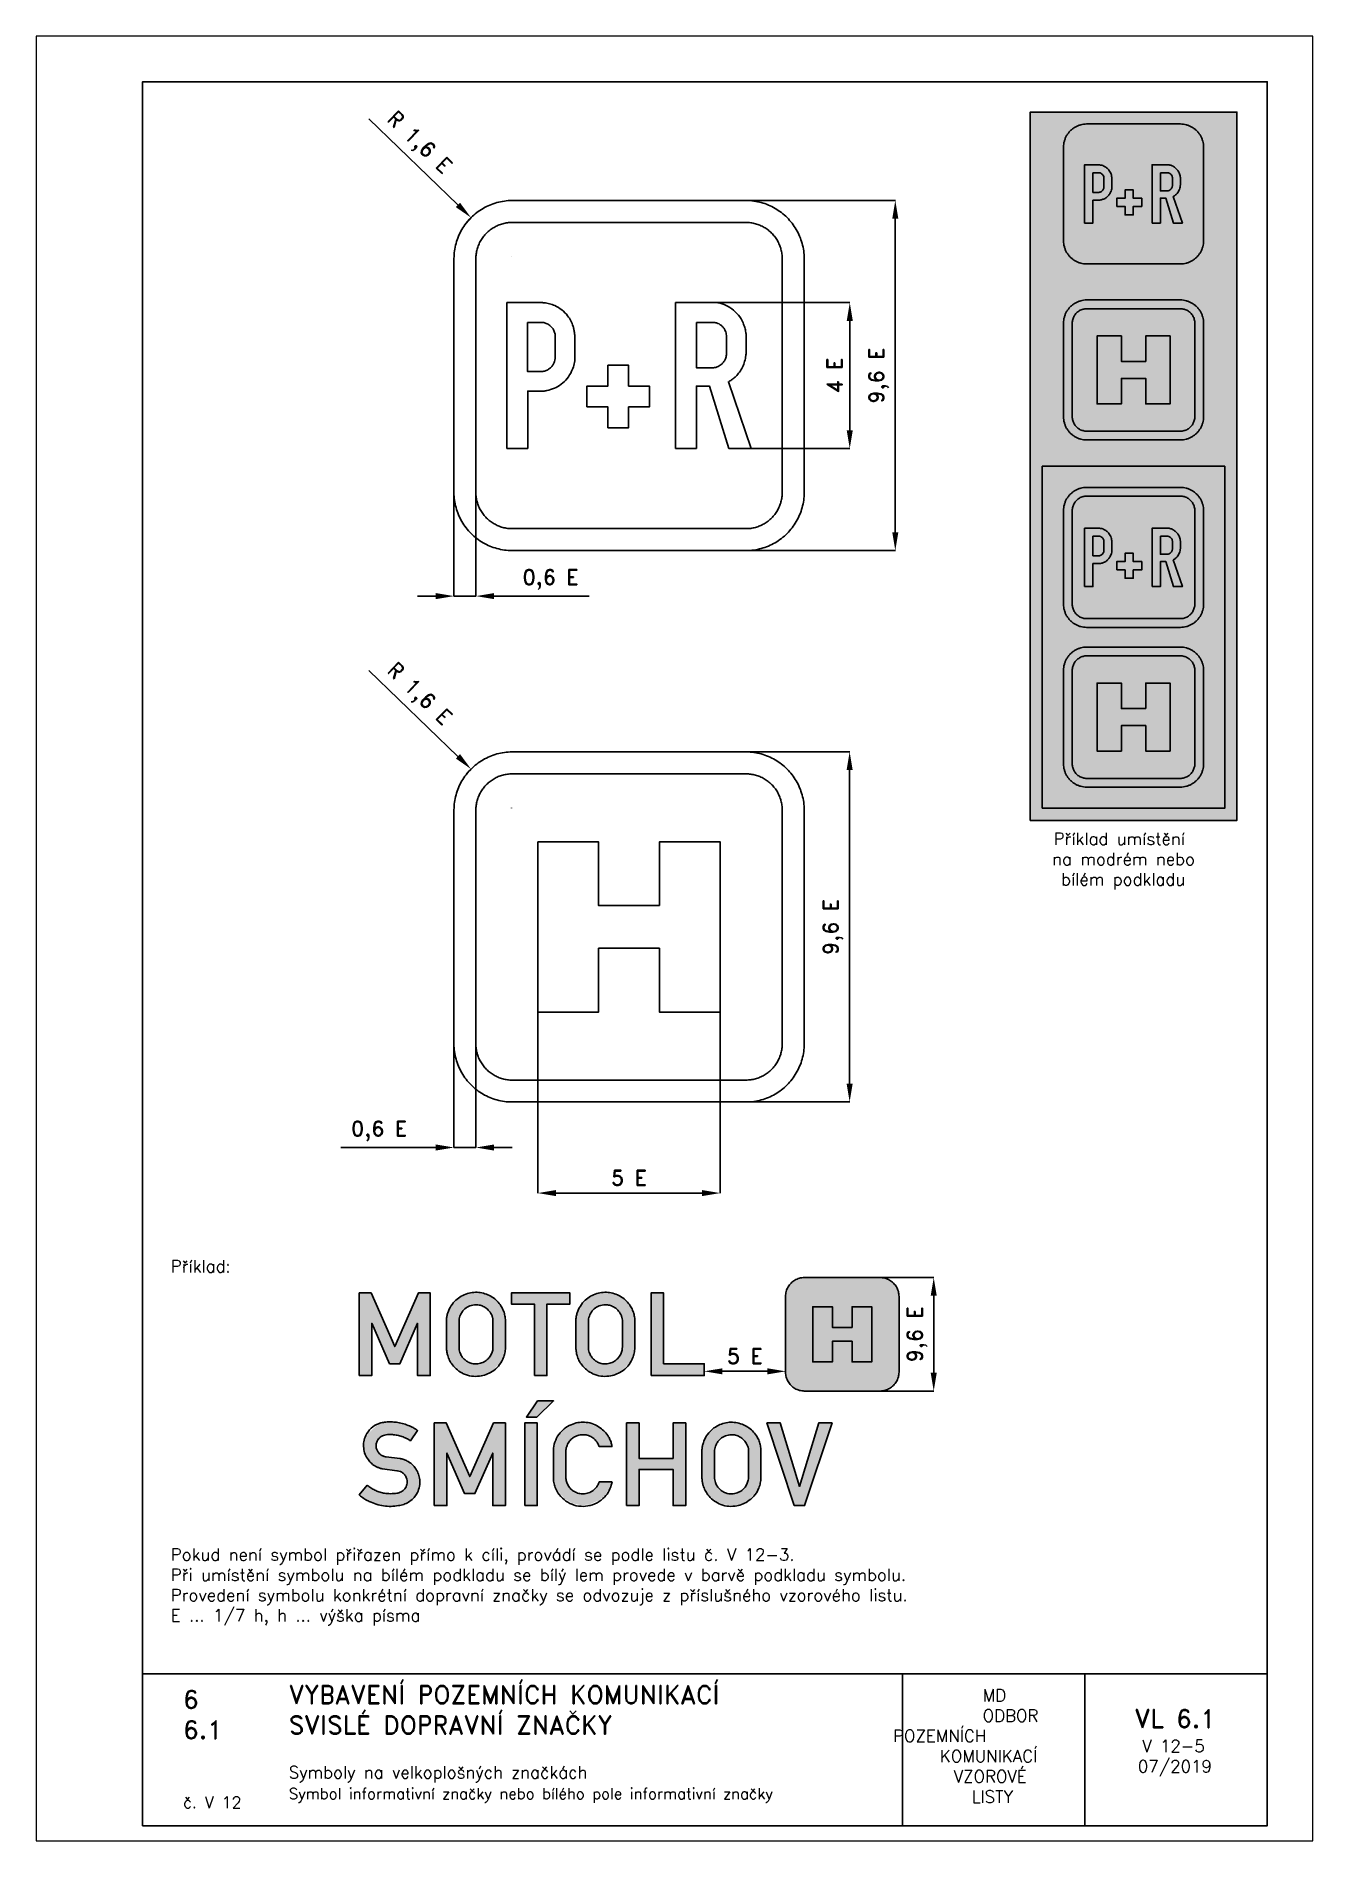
# Paper-space layout 'V 12-5' of a CAD drawing. Header units: millimetres. Extents: x 0 to 210, y 0 to 297.
# The model-space entities are those that its viewports show. They can reach past a viewport. Long polylines and large blocks are cut down to what shows.
import ezdxf

# ---------------------------------------------------------------- set-up
doc = ezdxf.new("R2010")
doc.units = ezdxf.units.MM
doc.header["$LTSCALE"] = 5
for name, color, linetype in [('Kóty', 2, 'Continuous'), ('Rozpiska', 7, 'Continuous'), ('Značka', 7, 'Continuous')]:
    doc.layers.add(name, color=color, linetype=linetype)
doc.layers.add('Rámeček', color=6, linetype='Continuous', plot=False)
doc.styles.get("Standard").update_dxf_attribs({"font": 'romand.shx', "height": 25})
doc.dimstyles.get("Standard").update_dxf_attribs({"dimtxt": 25, "dimasz": 30, "dimexe": 0.18, "dimexo": 0.0625, "dimgap": 12.5, "dimtad": 1, "dimdec": 0, "dimzin": 0, "dimdsep": 46, "dimtxsty": 'Standard', "dimcen": 0.09, "dimadec": 0, "dimazin": 0, "dimtfac": 1, "dimtdec": 0, "dimtofl": 0, "dimtmove": 0, "dimatfit": 3, "dimfxl": 1, "dimtolj": 1, "dimtzin": 0, "dimarcsym": 0})

psp = doc.layouts.new('V 12-5')

# ---------------------------------------------------------------- texts
at = {"layer": 'Rozpiska', "color": 7, "attachment_point": 1}
for s, width, heights, insert, char_height in [('\\pi0.79584;Příklad umístění \\P\\pi0.55775;na modrém nebo {\\H1.83333x; }\\P\\pi2.03394;bílém podkladu{\\H1.55556x; }', 28.2584, [0], (166.56, 165.91), 2), ('Příklad:', 12.4252, [0], (22.15, 95.56), 2), ('Pokud není symbol přiřazen přímo k cíli, provádí se podle listu č. V 12-3.\\PPři umístění symbolu na bílém podkladu se bílý lem provede v barvě podkladu symbolu.{\\H1.83333x; }\\PProvedení symbolu konkrétní dopravní značky se odvozuje z příslušného vzorového listu.{\\H1.55556x; }\\PE ... 1/7 h, h ... výška písma{\\H1.83862x; }', 171.2897, [0], (22.15, 48.12), 2), ('6', 149.0422, [0], (24.17, 24.77), 3), ('{\\C6;VYBAVENÍ POZEMNÍCH KOMUNIKACÍ\\P}SVISLÉ DOPRAVNÍ ZNAČKY{\\H1.34524x; }', 149.0422, [0], (41.56, 25.56), 3), ('\\pi14.7414;{\\C6;MD\\P\\pi2.36044;}ODBOR POZEMNÍCH{\\H1.57143x; }\\P\\pi7.69378;KOMUNIKACÍ{\\H1.5x; }\\P\\pi9.97949;{\\C6;VZOROVÉ\\H1.47619x; \\H0.67742x;\\P\\pi12.93187;LISTY\\H1.26984x; }', 33.1018, [0], (140.95, 24.95), 2), ('\\pi1.03113;{\\H1.5x;\\C6;VL 6.1\\P\\pi2.26919;\\H0.66667x;V 12-5\\H1.66666x; \\H0.6x;\\P\\pi1.5549;07/2019\\H1.80159x; }', 16.0623, [0], (179.66, 21.61), 2), ('6.1', 149.0422, [0], (24.17, 19.78), 3), ('{\\C6;Symboly na velkoplošných značkách}', 149.0422, [0], (41.56, 12.29), 2), ('{\\C6;č. V 12}', 18.2497, [2.67], (24.17, 7.28), 1.9), ('{\\C6;\\P}Symbol informativní značky nebo bílého pole informativní značky{\\H1.83333x; }', 149.0422, [0], (41.56, 11.68), 1.8)]:
    psp.add_mtext_dynamic_manual_height_columns(s, width=width, gutter_width=100, heights=heights, dxfattribs=dict(at, insert=insert, char_height=char_height))

msp = doc.modelspace()

# ---------------------------------------------------------------- blocks, each defined once
blk = doc.blocks.new('*D1')
at = {"layer": 'Defpoints', "color": 0, "transparency": 16777216}
for p in [(537, -740.9), (603.4, -805)]:
    blk.add_point(p, dxfattribs=at)
at = {"layer": 'Kóty', "color": 0, "lineweight": -2, "transparency": 16777216}
for p, q in [((368.8, -578.5), (515.5, -720)), ((603.4, -805.1), (603.4, -804.9)), ((603.4, -805), (603.5, -805))]:
    blk.add_line(p, q, dxfattribs=at)
blk.add_arc((603.4, -805), 92.3, 135.8989, 142.4, dxfattribs=at)
at = {"layer": 'Kóty', "color": 0, "transparency": 16777216}
blk.add_solid([(518.9, -716.4), (512, -723.6), (537, -740.9)], dxfattribs=at)
at = {"layer": 'Kóty', "color": 0, "transparency": 16777216, "insert": (450.4, -619.1), "char_height": 25, "attachment_point": 5, "rotation": 316.0106}
blk.add_mtext('\\A1;R 1,6 E', dxfattribs=at)
blk = doc.blocks.new('*D2')
at = {"layer": 'Defpoints', "color": 0, "transparency": 16777216}
for p in [(508.9, -1192.7), (544.9, -1192.7), (544.9, -1363.7)]:
    blk.add_point(p, dxfattribs=at)
at = {"layer": 'Kóty', "color": 0, "lineweight": -2, "transparency": 16777216}
for p, q in [((508.9, -1192.8), (508.9, -1363.9)), ((544.9, -1192.8), (544.9, -1363.9)), ((478.9, -1363.7), (448.9, -1363.7)), ((574.9, -1363.7), (731.1, -1363.7))]:
    blk.add_line(p, q, dxfattribs=at)
at = {"layer": 'Kóty', "color": 0, "transparency": 16777216}
for points in [[(478.9, -1358.7), (478.9, -1368.7), (508.9, -1363.7)], [(574.9, -1358.7), (574.9, -1368.7), (544.9, -1363.7)]]:
    blk.add_solid(points, dxfattribs=at)
at = {"layer": 'Kóty', "color": 0, "transparency": 16777216, "insert": (668, -1336.4), "char_height": 25, "attachment_point": 5}
blk.add_mtext('\\A1;0,6 E', dxfattribs=at)
blk = doc.blocks.new('*D3')
at = {"layer": 'Defpoints', "color": 0, "transparency": 16777216}
for p in [(932.5, -880.8), (979.5, -1120.7), (1159.9, -1120.7)]:
    blk.add_point(p, dxfattribs=at)
at = {"layer": 'Kóty', "color": 0, "lineweight": -2, "transparency": 16777216}
for p, q in [((932.6, -880.8), (1160, -880.8)), ((1159.9, -910.8), (1159.9, -1090.7)), ((979.6, -1120.7), (1160, -1120.7))]:
    blk.add_line(p, q, dxfattribs=at)
at = {"layer": 'Kóty', "color": 0, "transparency": 16777216}
for points in [[(1154.9, -910.8), (1164.9, -910.8), (1159.9, -880.8)], [(1154.9, -1090.7), (1164.9, -1090.7), (1159.9, -1120.7)]]:
    blk.add_solid(points, dxfattribs=at)
at = {"layer": 'Kóty', "color": 0, "transparency": 16777216, "insert": (1134.9, -1000.7), "char_height": 25, "attachment_point": 5, "rotation": 90}
blk.add_mtext('\\A1;4 E', dxfattribs=at)
blk = doc.blocks.new('*D4')
at = {"layer": 'Defpoints', "color": 0, "transparency": 16777216}
for p in [(988.9, -712.7), (1234.8, -712.7), (988.9, -1288.7)]:
    blk.add_point(p, dxfattribs=at)
at = {"layer": 'Kóty', "color": 0, "lineweight": -2, "transparency": 16777216}
for p, q in [((989, -712.7), (1235, -712.7)), ((1234.8, -1258.7), (1234.8, -742.7)), ((989, -1288.7), (1235, -1288.7))]:
    blk.add_line(p, q, dxfattribs=at)
at = {"layer": 'Kóty', "color": 0, "transparency": 16777216}
for points in [[(1229.8, -742.7), (1239.8, -742.7), (1234.8, -712.7)], [(1229.8, -1258.7), (1239.8, -1258.7), (1234.8, -1288.7)]]:
    blk.add_solid(points, dxfattribs=at)
at = {"layer": 'Kóty', "color": 0, "transparency": 16777216, "insert": (1207.4, -1000.7), "char_height": 25, "attachment_point": 5, "rotation": 90}
blk.add_mtext('\\A1;9,6 E', dxfattribs=at)
blk = doc.blocks.new('*D5')
at = {"layer": 'Defpoints', "color": 0, "transparency": 16777216}
for p in [(537, -1648.3), (603.4, -1712.4)]:
    blk.add_point(p, dxfattribs=at)
at = {"layer": 'Kóty', "color": 0, "lineweight": -2, "transparency": 16777216}
for p, q in [((368.8, -1485.9), (515.5, -1627.4)), ((603.4, -1712.5), (603.4, -1712.3)), ((603.4, -1712.4), (603.5, -1712.4))]:
    blk.add_line(p, q, dxfattribs=at)
blk.add_arc((603.4, -1712.4), 92.3, 135.8989, 142.4, dxfattribs=at)
at = {"layer": 'Kóty', "color": 0, "transparency": 16777216}
blk.add_solid([(518.9, -1623.8), (512, -1631), (537, -1648.3)], dxfattribs=at)
at = {"layer": 'Kóty', "color": 0, "transparency": 16777216, "insert": (450.4, -1526.5), "char_height": 25, "attachment_point": 5, "rotation": 316.0106}
blk.add_mtext('\\A1;R 1,6 E', dxfattribs=at)
blk = doc.blocks.new('*D6')
at = {"layer": 'Defpoints', "color": 0, "transparency": 16777216}
for p in [(913.8, -1620.1), (1159.7, -1620.1), (913.8, -2196.1)]:
    blk.add_point(p, dxfattribs=at)
at = {"layer": 'Kóty', "color": 0, "lineweight": -2, "transparency": 16777216}
for p, q in [((913.9, -1620.1), (1159.9, -1620.1)), ((1159.7, -2166.1), (1159.7, -1650.1)), ((913.9, -2196.1), (1159.9, -2196.1))]:
    blk.add_line(p, q, dxfattribs=at)
at = {"layer": 'Kóty', "color": 0, "transparency": 16777216}
for points in [[(1154.7, -1650.1), (1164.7, -1650.1), (1159.7, -1620.1)], [(1154.7, -2166.1), (1164.7, -2166.1), (1159.7, -2196.1)]]:
    blk.add_solid(points, dxfattribs=at)
at = {"layer": 'Kóty', "color": 0, "transparency": 16777216, "insert": (1132.4, -1908.1), "char_height": 25, "attachment_point": 5, "rotation": 90}
blk.add_mtext('\\A1;9,6 E', dxfattribs=at)
blk = doc.blocks.new('*D7')
at = {"layer": 'Defpoints', "color": 0, "transparency": 16777216}
for p in [(646.9, -2048.1), (946.9, -2048.1), (946.9, -2346.1)]:
    blk.add_point(p, dxfattribs=at)
at = {"layer": 'Kóty', "color": 0, "lineweight": -2, "transparency": 16777216}
for p, q in [((646.9, -2048.2), (646.9, -2346.3)), ((946.9, -2048.2), (946.9, -2346.3)), ((676.9, -2346.1), (916.9, -2346.1))]:
    blk.add_line(p, q, dxfattribs=at)
at = {"layer": 'Kóty', "color": 0, "transparency": 16777216}
for points in [[(676.9, -2341.1), (676.9, -2351.1), (646.9, -2346.1)], [(916.9, -2341.1), (916.9, -2351.1), (946.9, -2346.1)]]:
    blk.add_solid(points, dxfattribs=at)
at = {"layer": 'Kóty', "color": 0, "transparency": 16777216, "insert": (796.9, -2321.1), "char_height": 25, "attachment_point": 5}
blk.add_mtext('\\A1;5 E', dxfattribs=at)
blk = doc.blocks.new('*D8')
at = {"layer": 'Defpoints', "color": 0, "transparency": 16777216}
for p in [(508.9, -2100.1), (544.9, -2100.1), (508.9, -2271.1)]:
    blk.add_point(p, dxfattribs=at)
at = {"layer": 'Kóty', "color": 0, "lineweight": -2, "transparency": 16777216}
for p, q in [((508.9, -2100.2), (508.9, -2271.3)), ((544.9, -2100.2), (544.9, -2271.3)), ((478.9, -2271.1), (322.7, -2271.1)), ((574.9, -2271.1), (604.9, -2271.1))]:
    blk.add_line(p, q, dxfattribs=at)
at = {"layer": 'Kóty', "color": 0, "transparency": 16777216}
for points in [[(478.9, -2266.1), (478.9, -2276.1), (508.9, -2271.1)], [(574.9, -2266.1), (574.9, -2276.1), (544.9, -2271.1)]]:
    blk.add_solid(points, dxfattribs=at)
at = {"layer": 'Kóty', "color": 0, "transparency": 16777216, "insert": (385.8, -2243.8), "char_height": 25, "attachment_point": 5}
blk.add_mtext('\\A1;0,6 E', dxfattribs=at)
blk = doc.blocks.new('*D9')
at = {"layer": 'Defpoints', "color": 0, "transparency": 16777216}
for p in [(920.5, -2627), (1054.3, -2639.4), (1054.3, -2640.7)]:
    blk.add_point(p, dxfattribs=at)
at = {"layer": 'Kóty', "color": 0, "lineweight": -2, "transparency": 16777216}
for p, q in [((920.5, -2627), (920.5, -2639.5)), ((950.5, -2639.4), (1024.3, -2639.4)), ((1054.3, -2640.6), (1054.3, -2639.2))]:
    blk.add_line(p, q, dxfattribs=at)
at = {"layer": 'Kóty', "color": 0, "transparency": 16777216}
for points in [[(950.5, -2634.4), (950.5, -2644.4), (920.5, -2639.4)], [(1024.3, -2634.4), (1024.3, -2644.4), (1054.3, -2639.4)]]:
    blk.add_solid(points, dxfattribs=at)
at = {"layer": 'Kóty', "color": 0, "transparency": 16777216, "insert": (987.4, -2614.4), "char_height": 25, "attachment_point": 5}
blk.add_mtext('\\A1;5 E', dxfattribs=at)
blk = doc.blocks.new('*D10')
at = {"layer": 'Defpoints', "color": 0, "transparency": 16777216}
for p in [(1209.8, -2485.1), (1298, -2485.1), (1209.8, -2671.8)]:
    blk.add_point(p, dxfattribs=at)
at = {"layer": 'Kóty', "color": 0, "lineweight": -2, "transparency": 16777216}
for p, q in [((1209.8, -2485.1), (1298.2, -2485.1)), ((1298, -2641.8), (1298, -2515.1)), ((1209.8, -2671.8), (1298.2, -2671.8))]:
    blk.add_line(p, q, dxfattribs=at)
at = {"layer": 'Kóty', "color": 0, "transparency": 16777216}
for points in [[(1293, -2515.1), (1303, -2515.1), (1298, -2485.1)], [(1293, -2641.8), (1303, -2641.8), (1298, -2671.8)]]:
    blk.add_solid(points, dxfattribs=at)
at = {"layer": 'Kóty', "color": 0, "transparency": 16777216, "insert": (1270.7, -2578.4), "char_height": 25, "attachment_point": 5, "rotation": 90}
blk.add_mtext('\\A1;9,6 E', dxfattribs=at)

# ---------------------------------------------------------------- dimensions: what is measured, and where the dimension line sits
at = {"layer": 'Kóty'}
for center, mpoint, picture, middle in [((603.4, -805), (537, -740.9), '*D1', (450.4, -619.1)), ((603.4, -1712.4), (537, -1648.3), '*D5', (450.4, -1526.5))]:
    dim = msp.add_radius_dim(center=center, mpoint=mpoint, text='R 1,6 E', dimstyle='Standard', dxfattribs=at)
    dim.commit()
    dim.dimension.update_dxf_attribs({"geometry": picture, "text_midpoint": middle})
for base, p1, p2, text, picture, middle in [((1234.8, -712.7), (988.9, -1288.7), (988.9, -712.7), '9,6 E', '*D4', (1207.4, -1000.7)), ((1159.9, -1120.7), (932.5, -880.8), (979.5, -1120.7), '4 E', '*D3', (1134.9, -1000.7)), ((1159.7, -1620.1), (913.8, -2196.1), (913.8, -1620.1), '9,6 E', '*D6', (1132.4, -1908.1)), ((1298, -2485.1), (1209.8, -2671.8), (1209.8, -2485.1), '9,6 E', '*D10', (1270.7, -2578.4))]:
    dim = msp.add_linear_dim(base=base, p1=p1, p2=p2, angle=90, text=text, dimstyle='Standard', dxfattribs=at)
    dim.commit()
    dim.dimension.update_dxf_attribs({"geometry": picture, "text_midpoint": middle})
for base, p1, p2, text, picture, middle in [((544.9, -1363.7), (508.9, -1192.7), (544.9, -1192.7), '0,6 E', '*D2', (668, -1336.4)), ((946.9, -2346.1), (646.9, -2048.1), (946.9, -2048.1), '5 E', '*D7', (796.9, -2321.1)), ((508.9, -2271.1), (544.9, -2100.1), (508.9, -2100.1), '0,6 E', '*D8', (385.8, -2243.8)), ((1054.3, -2639.4), (920.5, -2627), (1054.3, -2640.7), '5 E', '*D9', (987.4, -2614.4))]:
    dim = msp.add_linear_dim(base=base, p1=p1, p2=p2, text=text, dimstyle='Standard', dxfattribs=at)
    dim.commit()
    dim.dimension.update_dxf_attribs({"geometry": picture, "text_midpoint": middle})

# ---------------------------------------------------------------- hatches: boundary and pattern name
at = {"layer": 'Značka'}
h = msp.add_hatch(color=170, dxfattribs=at)
h.dxf.hatch_style = 1
edge = h.paths.add_edge_path(flags=17)
edge.add_line((1085.4, -2671.8), (1085.2, -2671.8))
edge.add_line((1085.2, -2671.8), (1085.1, -2671.8))
edge.add_arc((1085.3, -2640.4), 31.3, 262.3069, 269.6795, ccw=False)
edge.add_arc((1084.9, -2643.3), 28.5, 254.202, 262.3216, ccw=False)
edge.add_arc((1084.1, -2643.7), 27.8, 247.1662, 255.4743, ccw=False)
edge.add_arc((1084.7, -2642.4), 29.3, 239.2876, 247.1731, ccw=False)
edge.add_arc((1084.6, -2641.6), 29.9, 232.4424, 240.1679, ccw=False)
edge.add_arc((1084.4, -2641.9), 29.6, 224.6397, 232.4484, ccw=False)
edge.add_arc((1084.1, -2641.7), 29.5, 217.5709, 225.4079, ccw=False)
edge.add_arc((1084, -2641.7), 29.5, 209.7386, 217.5803, ccw=False)
edge.add_arc((1084, -2641.3), 29.6, 202.6896, 210.489, ccw=False)
edge.add_arc((1084.5, -2641), 30.2, 195.0381, 202.6928, ccw=False)
edge.add_arc((1083.8, -2640.8), 29.6, 188.0097, 195.828, ccw=False)
edge.add_arc((1081.7, -2641.1), 27.4, 179.6098, 188.0273, ccw=False)
edge.add_line((1054.3, -2640.9), (1054.3, -2640.8))
edge.add_line((1054.3, -2640.8), (1054.3, -2640.7))
edge.add_line((1054.3, -2640.7), (1054.3, -2516.2))
edge.add_line((1054.3, -2516.2), (1054.3, -2516.1))
edge.add_line((1054.3, -2516.1), (1054.3, -2516))
edge.add_arc((1085.6, -2516.2), 31.3, 172.3069, 179.6795, ccw=False)
edge.add_arc((1082.8, -2515.8), 28.5, 164.202, 172.3216, ccw=False)
edge.add_arc((1082.3, -2515), 27.8, 157.1662, 165.4743, ccw=False)
edge.add_arc((1083.7, -2515.6), 29.3, 149.2876, 157.1731, ccw=False)
edge.add_arc((1084.4, -2515.5), 29.9, 142.4424, 150.1679, ccw=False)
edge.add_arc((1084.1, -2515.3), 29.6, 134.6397, 142.4484, ccw=False)
edge.add_arc((1084.4, -2514.9), 29.5, 127.5708, 135.4079, ccw=False)
edge.add_arc((1084.3, -2514.9), 29.5, 119.7386, 127.5803, ccw=False)
edge.add_arc((1084.8, -2514.8), 29.6, 112.6896, 120.489, ccw=False)
edge.add_arc((1085, -2515.4), 30.2, 105.0381, 112.6928, ccw=False)
edge.add_arc((1085.2, -2514.7), 29.6, 98.0097, 105.828, ccw=False)
edge.add_arc((1084.9, -2512.5), 27.4, 89.6098, 98.0273, ccw=False)
edge.add_line((1085.1, -2485.1), (1085.2, -2485.1))
edge.add_line((1085.2, -2485.1), (1085.4, -2485.1))
edge.add_line((1085.4, -2485.1), (1209.8, -2485.1))
edge.add_line((1209.8, -2485.1), (1209.9, -2485.1))
edge.add_line((1209.9, -2485.1), (1210, -2485.1))
edge.add_arc((1209.8, -2516.4), 31.3, 82.3069, 89.6795, ccw=False)
edge.add_arc((1210.2, -2513.6), 28.5, 74.202, 82.3216, ccw=False)
edge.add_arc((1211, -2513.2), 27.8, 67.1662, 75.4743, ccw=False)
edge.add_arc((1210.4, -2514.5), 29.3, 59.2876, 67.1731, ccw=False)
edge.add_arc((1210.5, -2515.3), 29.9, 52.4424, 60.1679, ccw=False)
edge.add_arc((1210.7, -2515), 29.6, 44.6397, 52.4484, ccw=False)
edge.add_arc((1211.1, -2515.2), 29.5, 37.5709, 45.4079, ccw=False)
edge.add_arc((1211.1, -2515.2), 29.5, 29.7386, 37.5803, ccw=False)
edge.add_arc((1211.2, -2515.6), 29.6, 22.6896, 30.489, ccw=False)
edge.add_arc((1210.6, -2515.9), 30.2, 15.0381, 22.6928, ccw=False)
edge.add_arc((1211.3, -2516.1), 29.6, 8.0097, 15.828, ccw=False)
edge.add_arc((1213.5, -2515.8), 27.4, -0.3902, 8.0273, ccw=False)
edge.add_line((1240.9, -2516), (1240.9, -2516.1))
edge.add_line((1240.9, -2516.1), (1240.9, -2516.2))
edge.add_line((1240.9, -2516.2), (1240.9, -2640.7))
edge.add_line((1240.9, -2640.7), (1240.9, -2640.8))
edge.add_line((1240.9, -2640.8), (1240.9, -2640.9))
edge.add_arc((1209.6, -2640.7), 31.3, 352.3069, 359.6795, ccw=False)
edge.add_arc((1212.4, -2641.1), 28.5, 344.202, 352.3216, ccw=False)
edge.add_arc((1212.9, -2641.9), 27.8, 337.1662, 345.4743, ccw=False)
edge.add_arc((1211.5, -2641.3), 29.3, 329.2876, 337.1731, ccw=False)
edge.add_arc((1210.7, -2641.4), 29.9, 322.4424, 330.1679, ccw=False)
edge.add_arc((1211, -2641.6), 29.6, 314.6397, 322.4484, ccw=False)
edge.add_arc((1210.8, -2641.9), 29.5, 307.5708, 315.4079, ccw=False)
edge.add_arc((1210.8, -2642), 29.5, 299.7386, 307.5803, ccw=False)
edge.add_arc((1210.4, -2642), 29.6, 292.6896, 300.489, ccw=False)
edge.add_arc((1210.1, -2641.5), 30.2, 285.0381, 292.6928, ccw=False)
edge.add_arc((1209.9, -2642.2), 29.6, 278.0097, 285.828, ccw=False)
edge.add_arc((1210.2, -2644.3), 27.4, 269.6098, 278.0273, ccw=False)
edge.add_line((1210, -2671.8), (1209.9, -2671.8))
edge.add_line((1209.9, -2671.8), (1209.8, -2671.8))
edge.add_line((1209.8, -2671.8), (1085.4, -2671.8))
edge = h.paths.add_edge_path(flags=17)
edge.add_line((1085.4, -2671.8), (1085.2, -2671.8))
edge.add_line((1085.2, -2671.8), (1085.1, -2671.8))
edge.add_arc((1085.3, -2640.4), 31.3, 262.3069, 269.6795, ccw=False)
edge.add_arc((1084.9, -2643.3), 28.5, 254.202, 262.3216, ccw=False)
edge.add_arc((1084.1, -2643.7), 27.8, 247.1662, 255.4743, ccw=False)
edge.add_arc((1084.7, -2642.4), 29.3, 239.2876, 247.1731, ccw=False)
edge.add_arc((1084.6, -2641.6), 29.9, 232.4424, 240.1679, ccw=False)
edge.add_arc((1084.4, -2641.9), 29.6, 224.6397, 232.4484, ccw=False)
edge.add_arc((1084.1, -2641.7), 29.5, 217.5709, 225.4079, ccw=False)
edge.add_arc((1084, -2641.7), 29.5, 209.7386, 217.5803, ccw=False)
edge.add_arc((1084, -2641.3), 29.6, 202.6896, 210.489, ccw=False)
edge.add_arc((1084.5, -2641), 30.2, 195.0381, 202.6928, ccw=False)
edge.add_arc((1083.8, -2640.8), 29.6, 188.0097, 195.828, ccw=False)
edge.add_arc((1081.7, -2641.1), 27.4, 179.6098, 188.0273, ccw=False)
edge.add_line((1054.3, -2640.9), (1054.3, -2640.8))
edge.add_line((1054.3, -2640.8), (1054.3, -2640.7))
edge.add_line((1054.3, -2640.7), (1054.3, -2516.2))
edge.add_line((1054.3, -2516.2), (1054.3, -2516.1))
edge.add_line((1054.3, -2516.1), (1054.3, -2516))
edge.add_arc((1085.6, -2516.2), 31.3, 172.3069, 179.6795, ccw=False)
edge.add_arc((1082.8, -2515.8), 28.5, 164.202, 172.3216, ccw=False)
edge.add_arc((1082.3, -2515), 27.8, 157.1662, 165.4743, ccw=False)
edge.add_arc((1083.7, -2515.6), 29.3, 149.2876, 157.1731, ccw=False)
edge.add_arc((1084.4, -2515.5), 29.9, 142.4424, 150.1679, ccw=False)
edge.add_arc((1084.1, -2515.3), 29.6, 134.6397, 142.4484, ccw=False)
edge.add_arc((1084.4, -2514.9), 29.5, 127.5708, 135.4079, ccw=False)
edge.add_arc((1084.3, -2514.9), 29.5, 119.7386, 127.5803, ccw=False)
edge.add_arc((1084.8, -2514.8), 29.6, 112.6896, 120.489, ccw=False)
edge.add_arc((1085, -2515.4), 30.2, 105.0381, 112.6928, ccw=False)
edge.add_arc((1085.2, -2514.7), 29.6, 98.0097, 105.828, ccw=False)
edge.add_arc((1084.9, -2512.5), 27.4, 89.6098, 98.0273, ccw=False)
edge.add_line((1085.1, -2485.1), (1085.2, -2485.1))
edge.add_line((1085.2, -2485.1), (1085.4, -2485.1))
edge.add_line((1085.4, -2485.1), (1209.8, -2485.1))
edge.add_line((1209.8, -2485.1), (1209.9, -2485.1))
edge.add_line((1209.9, -2485.1), (1210, -2485.1))
edge.add_arc((1209.8, -2516.4), 31.3, 82.3069, 89.6795, ccw=False)
edge.add_arc((1210.2, -2513.6), 28.5, 74.202, 82.3216, ccw=False)
edge.add_arc((1211, -2513.2), 27.8, 67.1662, 75.4743, ccw=False)
edge.add_arc((1210.4, -2514.5), 29.3, 59.2876, 67.1731, ccw=False)
edge.add_arc((1210.5, -2515.3), 29.9, 52.4424, 60.1679, ccw=False)
edge.add_arc((1210.7, -2515), 29.6, 44.6397, 52.4484, ccw=False)
edge.add_arc((1211.1, -2515.2), 29.5, 37.5709, 45.4079, ccw=False)
edge.add_arc((1211.1, -2515.2), 29.5, 29.7386, 37.5803, ccw=False)
edge.add_arc((1211.2, -2515.6), 29.6, 22.6896, 30.489, ccw=False)
edge.add_arc((1210.6, -2515.9), 30.2, 15.0381, 22.6928, ccw=False)
edge.add_arc((1211.3, -2516.1), 29.6, 8.0097, 15.828, ccw=False)
edge.add_arc((1213.5, -2515.8), 27.4, -0.3902, 8.0273, ccw=False)
edge.add_line((1240.9, -2516), (1240.9, -2516.1))
edge.add_line((1240.9, -2516.1), (1240.9, -2516.2))
edge.add_line((1240.9, -2516.2), (1240.9, -2640.7))
edge.add_line((1240.9, -2640.7), (1240.9, -2640.8))
edge.add_line((1240.9, -2640.8), (1240.9, -2640.9))
edge.add_arc((1209.6, -2640.7), 31.3, 352.3069, 359.6795, ccw=False)
edge.add_arc((1212.4, -2641.1), 28.5, 344.202, 352.3216, ccw=False)
edge.add_arc((1212.9, -2641.9), 27.8, 337.1662, 345.4743, ccw=False)
edge.add_arc((1211.5, -2641.3), 29.3, 329.2876, 337.1731, ccw=False)
edge.add_arc((1210.7, -2641.4), 29.9, 322.4424, 330.1679, ccw=False)
edge.add_arc((1211, -2641.6), 29.6, 314.6397, 322.4484, ccw=False)
edge.add_arc((1210.8, -2641.9), 29.5, 307.5708, 315.4079, ccw=False)
edge.add_arc((1210.8, -2642), 29.5, 299.7386, 307.5803, ccw=False)
edge.add_arc((1210.4, -2642), 29.6, 292.6896, 300.489, ccw=False)
edge.add_arc((1210.1, -2641.5), 30.2, 285.0381, 292.6928, ccw=False)
edge.add_arc((1209.9, -2642.2), 29.6, 278.0097, 285.828, ccw=False)
edge.add_arc((1210.2, -2644.3), 27.4, 269.6098, 278.0273, ccw=False)
edge.add_line((1210, -2671.8), (1209.9, -2671.8))
edge.add_line((1209.9, -2671.8), (1209.8, -2671.8))
edge.add_line((1209.8, -2671.8), (1085.4, -2671.8))
h = msp.add_hatch(color=170, dxfattribs=at)
h.dxf.hatch_style = 1
edge = h.paths.add_edge_path()
edge.add_line((1085.4, -2671.8), (1085.2, -2671.8))
edge.add_line((1085.2, -2671.8), (1085.1, -2671.8))
edge.add_arc((1085.3, -2640.4), 31.3, 262.3069, 269.6795, ccw=False)
edge.add_arc((1084.9, -2643.3), 28.5, 254.202, 262.3216, ccw=False)
edge.add_arc((1084.1, -2643.7), 27.8, 247.1662, 255.4743, ccw=False)
edge.add_arc((1084.7, -2642.4), 29.3, 239.2876, 247.1731, ccw=False)
edge.add_arc((1084.6, -2641.6), 29.9, 232.4424, 240.1679, ccw=False)
edge.add_arc((1084.4, -2641.9), 29.6, 224.6397, 232.4484, ccw=False)
edge.add_arc((1084.1, -2641.7), 29.5, 217.5709, 225.4079, ccw=False)
edge.add_arc((1084, -2641.7), 29.5, 209.7386, 217.5803, ccw=False)
edge.add_arc((1084, -2641.3), 29.6, 202.6896, 210.489, ccw=False)
edge.add_arc((1084.5, -2641), 30.2, 195.0381, 202.6928, ccw=False)
edge.add_arc((1083.8, -2640.8), 29.6, 188.0097, 195.828, ccw=False)
edge.add_arc((1081.7, -2641.1), 27.4, 179.6098, 188.0273, ccw=False)
edge.add_line((1054.3, -2640.9), (1054.3, -2640.8))
edge.add_line((1054.3, -2640.8), (1054.3, -2640.7))
edge.add_line((1054.3, -2640.7), (1054.3, -2516.2))
edge.add_line((1054.3, -2516.2), (1054.3, -2516.1))
edge.add_line((1054.3, -2516.1), (1054.3, -2516))
edge.add_arc((1085.6, -2516.2), 31.3, 172.3069, 179.6795, ccw=False)
edge.add_arc((1082.8, -2515.8), 28.5, 164.202, 172.3216, ccw=False)
edge.add_arc((1082.3, -2515), 27.8, 157.1662, 165.4743, ccw=False)
edge.add_arc((1083.7, -2515.6), 29.3, 149.2876, 157.1731, ccw=False)
edge.add_arc((1084.4, -2515.5), 29.9, 142.4424, 150.1679, ccw=False)
edge.add_arc((1084.1, -2515.3), 29.6, 134.6397, 142.4484, ccw=False)
edge.add_arc((1084.4, -2514.9), 29.5, 127.5708, 135.4079, ccw=False)
edge.add_arc((1084.3, -2514.9), 29.5, 119.7386, 127.5803, ccw=False)
edge.add_arc((1084.8, -2514.8), 29.6, 112.6896, 120.489, ccw=False)
edge.add_arc((1085, -2515.4), 30.2, 105.0381, 112.6928, ccw=False)
edge.add_arc((1085.2, -2514.7), 29.6, 98.0097, 105.828, ccw=False)
edge.add_arc((1084.9, -2512.5), 27.4, 89.6098, 98.0273, ccw=False)
edge.add_line((1085.1, -2485.1), (1085.2, -2485.1))
edge.add_line((1085.2, -2485.1), (1085.4, -2485.1))
edge.add_line((1085.4, -2485.1), (1209.8, -2485.1))
edge.add_line((1209.8, -2485.1), (1209.9, -2485.1))
edge.add_line((1209.9, -2485.1), (1210, -2485.1))
edge.add_arc((1209.8, -2516.4), 31.3, 82.3069, 89.6795, ccw=False)
edge.add_arc((1210.2, -2513.6), 28.5, 74.202, 82.3216, ccw=False)
edge.add_arc((1211, -2513.2), 27.8, 67.1662, 75.4743, ccw=False)
edge.add_arc((1210.4, -2514.5), 29.3, 59.2876, 67.1731, ccw=False)
edge.add_arc((1210.5, -2515.3), 29.9, 52.4424, 60.1679, ccw=False)
edge.add_arc((1210.7, -2515), 29.6, 44.6397, 52.4484, ccw=False)
edge.add_arc((1211.1, -2515.2), 29.5, 37.5709, 45.4079, ccw=False)
edge.add_arc((1211.1, -2515.2), 29.5, 29.7386, 37.5803, ccw=False)
edge.add_arc((1211.2, -2515.6), 29.6, 22.6896, 30.489, ccw=False)
edge.add_arc((1210.6, -2515.9), 30.2, 15.0381, 22.6928, ccw=False)
edge.add_arc((1211.3, -2516.1), 29.6, 8.0097, 15.828, ccw=False)
edge.add_arc((1213.5, -2515.8), 27.4, -0.3902, 8.0273, ccw=False)
edge.add_line((1240.9, -2516), (1240.9, -2516.1))
edge.add_line((1240.9, -2516.1), (1240.9, -2516.2))
edge.add_line((1240.9, -2516.2), (1240.9, -2640.7))
edge.add_line((1240.9, -2640.7), (1240.9, -2640.8))
edge.add_line((1240.9, -2640.8), (1240.9, -2640.9))
edge.add_arc((1209.6, -2640.7), 31.3, 352.3069, 359.6795, ccw=False)
edge.add_arc((1212.4, -2641.1), 28.5, 344.202, 352.3216, ccw=False)
edge.add_arc((1212.9, -2641.9), 27.8, 337.1662, 345.4743, ccw=False)
edge.add_arc((1211.5, -2641.3), 29.3, 329.2876, 337.1731, ccw=False)
edge.add_arc((1210.7, -2641.4), 29.9, 322.4424, 330.1679, ccw=False)
edge.add_arc((1211, -2641.6), 29.6, 314.6397, 322.4484, ccw=False)
edge.add_arc((1210.8, -2641.9), 29.5, 307.5708, 315.4079, ccw=False)
edge.add_arc((1210.8, -2642), 29.5, 299.7386, 307.5803, ccw=False)
edge.add_arc((1210.4, -2642), 29.6, 292.6896, 300.489, ccw=False)
edge.add_arc((1210.1, -2641.5), 30.2, 285.0381, 292.6928, ccw=False)
edge.add_arc((1209.9, -2642.2), 29.6, 278.0097, 285.828, ccw=False)
edge.add_arc((1210.2, -2644.3), 27.4, 269.6098, 278.0273, ccw=False)
edge.add_line((1210, -2671.8), (1209.9, -2671.8))
edge.add_line((1209.9, -2671.8), (1209.8, -2671.8))
edge.add_line((1209.8, -2671.8), (1085.4, -2671.8))
h = msp.add_hatch(color=7, dxfattribs=at)
h.dxf.hatch_style = 1
h.paths.add_polyline_path([(833.1, -2646.5), (833.1, -2510.4), (853.8, -2510.4), (853.8, -2627), (920.5, -2627), (920.5, -2646.5)])
edge = h.paths.add_edge_path()
edge.add_arc((896.6, -2565.5), 187.5, 176.9328, 177.2777, ccw=False)
edge.add_arc((771.7, -2558.8), 62.5, 175.8978, 176.9328, ccw=False)
edge.add_arc((755.9, -2557.8), 46.7, 168.8161, 175.8449, ccw=False)
edge.add_arc((755.5, -2557.7), 46.3, 161.6982, 168.8167, ccw=False)
edge.add_arc((756.5, -2557.2), 47, 147.4735, 162.6456, ccw=False)
edge.add_arc((755.3, -2556.4), 45.6, 131.9023, 147.5722, ccw=False)
edge.add_arc((755.9, -2554.7), 44.8, 119.7194, 133.8781, ccw=False)
edge.add_arc((756.6, -2555.9), 46.2, 106.0348, 119.7534, ccw=False)
edge.add_arc((757.8, -2556.1), 46.7, 94.2485, 107.3764, ccw=False)
edge.add_arc((757.8, -2555.9), 46.5, 81.1001, 94.282, ccw=False)
edge.add_arc((758.9, -2555.9), 46.4, 69.3115, 82.3407, ccw=False)
edge.add_arc((759.1, -2555.4), 45.8, 56.1909, 69.3541, ccw=False)
edge.add_arc((759.7, -2556.1), 46.1, 44.7126, 57.3914, ccw=False)
edge.add_arc((758.5, -2557.4), 47.8, 32.4979, 44.738, ccw=False)
edge.add_arc((761, -2557), 45.5, 23.9213, 33.7767, ccw=False)
edge.add_arc((766.2, -2554.7), 39.9, 12.76, 23.9475, ccw=False)
edge.add_arc((761.1, -2556.5), 45.3, 8.2686, 13.4744, ccw=False)
edge.add_arc((727.3, -2561.4), 79.4, 5.3031, 8.2713, ccw=False)
edge.add_line((806.3, -2554), (806.4, -2554.7))
edge.add_line((806.4, -2554.7), (806.5, -2555.4))
edge.add_line((806.5, -2555.4), (806.5, -2601))
edge.add_arc((526.4, -2576.1), 281.1, 354.7035, 354.9181, ccw=False)
edge.add_arc((712.9, -2593.3), 93.9, 354.0602, 354.7033, ccw=False)
edge.add_arc((746.6, -2597), 60, 346.0369, 354.2324, ccw=False)
edge.add_arc((761.2, -2600.7), 45, 335.098, 346.0544, ccw=False)
edge.add_arc((762.5, -2602.4), 43.1, 318.4456, 336.4664, ccw=False)
edge.add_arc((759.7, -2600.1), 46.7, 301.8821, 318.605, ccw=False)
edge.add_arc((758.5, -2601.4), 46.2, 290.1794, 303.9407, ccw=False)
edge.add_arc((758.5, -2601.3), 46.3, 276.4756, 290.1753, ccw=False)
edge.add_arc((757.4, -2600.5), 47.3, 261.4604, 277.7304, ccw=False)
edge.add_arc((757, -2602.4), 45.3, 244.61, 261.5811, ccw=False)
edge.add_arc((755.6, -2602.3), 44.8, 231.106, 246.2198, ccw=False)
edge.add_arc((757.6, -2599.8), 48, 217.0241, 231.1457, ccw=False)
edge.add_arc((755.4, -2600), 46.1, 207.6961, 218.4793, ccw=False)
edge.add_arc((749.9, -2602.8), 40, 195.3922, 207.7278, ccw=False)
edge.add_arc((754.6, -2601), 45.1, 189.184, 196.1086, ccw=False)
edge.add_arc((786.2, -2595.8), 77.1, 185.1401, 189.1919, ccw=False)
edge.add_arc((865.1, -2587.6), 156.4, 185.0883, 185.5501, ccw=False)
edge.add_line((709.4, -2601.5), (709.3, -2600.2))
edge.add_line((709.3, -2600.2), (709.3, -2556.6))
edge = h.paths.add_edge_path(flags=16)
edge.add_line((730, -2556.7), (730, -2600.2))
edge.add_arc((850.1, -2592.2), 120.3, 183.8478, 184.2403)
edge.add_arc((770.1, -2598.1), 40.2, 184.2405, 185.417)
edge.add_arc((759, -2599.1), 29, 185.4233, 194.0339)
edge.add_arc((756.3, -2599.8), 26.2, 194.0153, 203.5623)
edge.add_arc((756.1, -2600.5), 25.8, 202.3273, 216.7232)
edge.add_arc((757.1, -2599.8), 27.1, 216.6792, 230.4537)
edge.add_arc((757.6, -2600.5), 26.8, 228.7474, 242.3494)
edge.add_arc((756.6, -2602.5), 24.6, 242.2814, 257.0041)
edge.add_arc((757.1, -2602.7), 24.5, 255.6972, 267.2657)
edge.add_arc((757.2, -2599.3), 27.9, 267.2684, 277.4761)
edge.add_arc((757.6, -2597.7), 29.5, 276.4531, 293.3613)
edge.add_arc((759.2, -2601.3), 25.5, 293.1923, 312.6275)
edge.add_arc((760.1, -2601), 25.2, 310.7018, 327.5458)
edge.add_arc((756.7, -2598.8), 29.2, 327.4575, 342.0094)
edge.add_arc((759.7, -2599), 26.2, 340.4008, 348.007)
edge.add_arc((765.6, -2600.2), 20.3, 348.0056, 357.7737)
edge.add_arc((761.5, -2599.8), 24.4, 357.2923, 358.3245)
edge.add_line((785.8, -2600.6), (785.9, -2600.1))
edge.add_line((785.9, -2600.1), (785.9, -2556.8))
edge.add_arc((716.7, -2555.7), 69.2, 359.0391, 359.6794)
edge.add_arc((762.9, -2555.9), 23, 359.6787, 361.6044)
edge.add_arc((766.6, -2555.9), 19.3, 2.0048, 16.3349)
edge.add_arc((760.8, -2557.6), 25.3, 16.3015, 27.3667)
edge.add_arc((757.1, -2558.6), 29.1, 25.7171, 43.3081)
edge.add_arc((758.9, -2556.8), 26.5, 43.1595, 62.3147)
edge.add_arc((758.6, -2555.2), 25.3, 60.0205, 76.0066)
edge.add_arc((758.3, -2556.6), 26.7, 75.996, 91.2536)
edge.add_arc((757.6, -2557.9), 28, 89.8492, 110.0838)
edge.add_arc((756.4, -2555.2), 25, 109.7739, 132.1903)
edge.add_arc((755.4, -2555.3), 24.4, 130.1147, 144.4983)
edge.add_arc((759.9, -2558.5), 30, 144.4813, 156.2497)
edge.add_arc((758.7, -2558.7), 28.9, 154.9965, 164.0507)
edge.add_arc((752.4, -2556.9), 22.4, 164.0297, 175.65)
edge.add_arc((756.7, -2557.6), 26.7, 174.8986, 176.5288)
edge.add_arc((810.1, -2560.8), 80.2, 176.5286, 177.0715)
h.paths.add_polyline_path([(641.1, -2646.5), (641.1, -2528.7), (603.3, -2528.7), (603.3, -2510.4), (699.6, -2510.4), (699.6, -2528.7), (661.8, -2528.7), (661.8, -2646.5)])
edge = h.paths.add_edge_path()
edge.add_arc((683.8, -2565.5), 187.5, 176.9328, 177.2777, ccw=False)
edge.add_arc((558.9, -2558.8), 62.5, 175.8978, 176.9328, ccw=False)
edge.add_arc((543.1, -2557.8), 46.7, 168.8161, 175.8449, ccw=False)
edge.add_arc((542.7, -2557.7), 46.3, 161.6982, 168.8167, ccw=False)
edge.add_arc((543.7, -2557.2), 47, 147.4735, 162.6456, ccw=False)
edge.add_arc((542.5, -2556.4), 45.6, 131.9023, 147.5722, ccw=False)
edge.add_arc((543.1, -2554.7), 44.8, 119.7194, 133.8781, ccw=False)
edge.add_arc((543.8, -2555.9), 46.2, 106.0348, 119.7534, ccw=False)
edge.add_arc((545, -2556.1), 46.7, 94.2485, 107.3764, ccw=False)
edge.add_arc((545, -2555.9), 46.5, 81.1001, 94.282, ccw=False)
edge.add_arc((546.1, -2555.9), 46.4, 69.3115, 82.3407, ccw=False)
edge.add_arc((546.3, -2555.4), 45.8, 56.1909, 69.3541, ccw=False)
edge.add_arc((547, -2556.1), 46.1, 44.7126, 57.3914, ccw=False)
edge.add_arc((545.7, -2557.4), 47.8, 32.4979, 44.738, ccw=False)
edge.add_arc((548.2, -2557), 45.5, 23.9213, 33.7767, ccw=False)
edge.add_arc((553.4, -2554.7), 39.9, 12.76, 23.9475, ccw=False)
edge.add_arc((548.3, -2556.5), 45.3, 8.2686, 13.4744, ccw=False)
edge.add_arc((514.5, -2561.4), 79.4, 5.3031, 8.2713, ccw=False)
edge.add_line((593.5, -2554), (593.6, -2554.7))
edge.add_line((593.6, -2554.7), (593.7, -2555.4))
edge.add_line((593.7, -2555.4), (593.7, -2601))
edge.add_arc((313.6, -2576.1), 281.1, 354.7035, 354.9181, ccw=False)
edge.add_arc((500.1, -2593.3), 93.9, 354.0602, 354.7033, ccw=False)
edge.add_arc((533.8, -2597), 60, 346.0369, 354.2324, ccw=False)
edge.add_arc((548.4, -2600.7), 45, 335.098, 346.0544, ccw=False)
edge.add_arc((549.7, -2602.4), 43.1, 318.4456, 336.4664, ccw=False)
edge.add_arc((546.9, -2600.1), 46.7, 301.8821, 318.605, ccw=False)
edge.add_arc((545.7, -2601.4), 46.2, 290.1794, 303.9407, ccw=False)
edge.add_arc((545.7, -2601.3), 46.3, 276.4756, 290.1753, ccw=False)
edge.add_arc((544.6, -2600.5), 47.3, 261.4604, 277.7304, ccw=False)
edge.add_arc((544.2, -2602.4), 45.3, 244.61, 261.5811, ccw=False)
edge.add_arc((542.8, -2602.3), 44.8, 231.106, 246.2198, ccw=False)
edge.add_arc((544.8, -2599.8), 48, 217.0241, 231.1457, ccw=False)
edge.add_arc((542.6, -2600), 46.1, 207.6961, 218.4793, ccw=False)
edge.add_arc((537.2, -2602.8), 40, 195.3922, 207.7278, ccw=False)
edge.add_arc((541.8, -2601), 45.1, 189.184, 196.1086, ccw=False)
edge.add_arc((573.4, -2595.8), 77.1, 185.1401, 189.1919, ccw=False)
edge.add_arc((652.3, -2587.6), 156.4, 185.0883, 185.5501, ccw=False)
edge.add_line((496.6, -2601.5), (496.5, -2600.2))
edge.add_line((496.5, -2600.2), (496.5, -2556.6))
edge = h.paths.add_edge_path(flags=16)
edge.add_line((517.2, -2556.7), (517.2, -2600.2))
edge.add_arc((637.3, -2592.2), 120.3, 183.8478, 184.2403)
edge.add_arc((557.3, -2598.1), 40.2, 184.2405, 185.417)
edge.add_arc((546.2, -2599.1), 29, 185.4233, 194.0339)
edge.add_arc((543.5, -2599.8), 26.2, 194.0153, 203.5623)
edge.add_arc((543.3, -2600.5), 25.8, 202.3273, 216.7232)
edge.add_arc((544.3, -2599.8), 27.1, 216.6792, 230.4537)
edge.add_arc((544.8, -2600.5), 26.8, 228.7474, 242.3494)
edge.add_arc((543.8, -2602.5), 24.6, 242.2814, 257.0041)
edge.add_arc((544.3, -2602.7), 24.5, 255.6972, 267.2657)
edge.add_arc((544.5, -2599.3), 27.9, 267.2684, 277.4761)
edge.add_arc((544.8, -2597.7), 29.5, 276.4531, 293.3613)
edge.add_arc((546.4, -2601.3), 25.5, 293.1923, 312.6275)
edge.add_arc((547.3, -2601), 25.2, 310.7018, 327.5458)
edge.add_arc((543.9, -2598.8), 29.2, 327.4575, 342.0094)
edge.add_arc((546.9, -2599), 26.2, 340.4008, 348.007)
edge.add_arc((552.8, -2600.2), 20.3, 348.0056, 357.7737)
edge.add_arc((548.7, -2599.8), 24.4, 357.2923, 358.3245)
edge.add_line((573, -2600.6), (573.1, -2600.1))
edge.add_line((573.1, -2600.1), (573.1, -2556.8))
edge.add_arc((503.9, -2555.7), 69.2, 359.0391, 359.6794)
edge.add_arc((550.1, -2555.9), 23, 359.6787, 361.6044)
edge.add_arc((553.8, -2555.9), 19.3, 2.0048, 16.3349)
edge.add_arc((548, -2557.6), 25.3, 16.3015, 27.3667)
edge.add_arc((544.3, -2558.6), 29.1, 25.7171, 43.3081)
edge.add_arc((546.1, -2556.8), 26.5, 43.1595, 62.3147)
edge.add_arc((545.8, -2555.2), 25.3, 60.0205, 76.0066)
edge.add_arc((545.5, -2556.6), 26.7, 75.996, 91.2536)
edge.add_arc((544.8, -2557.9), 28, 89.8492, 110.0838)
edge.add_arc((543.7, -2555.2), 25, 109.7739, 132.1903)
edge.add_arc((542.6, -2555.3), 24.4, 130.1147, 144.4983)
edge.add_arc((547.1, -2558.5), 30, 144.4813, 156.2497)
edge.add_arc((545.9, -2558.7), 28.9, 154.9965, 164.0507)
edge.add_arc((539.6, -2556.9), 22.4, 164.0297, 175.65)
edge.add_arc((543.9, -2557.6), 26.7, 174.8986, 176.5288)
edge.add_arc((597.3, -2560.8), 80.2, 176.5286, 177.0715)
h.paths.add_polyline_path([(353, -2646.5), (353, -2510.4), (372.5, -2510.4), (411.4, -2598.8), (450.4, -2510.4), (469.8, -2510.4), (469.8, -2646.5), (449.1, -2646.5), (449.1, -2560.2), (419.9, -2626.9), (402.9, -2626.9), (373.7, -2560.2), (373.7, -2646.5)])
h = msp.add_hatch(color=255, dxfattribs=at)
h.dxf.hatch_style = 1
h.paths.add_polyline_path([(1163.8, -2567.1), (1163.8, -2533.1), (1196.2, -2533.1), (1196.2, -2623.8), (1163.8, -2623.8), (1163.8, -2589.8), (1131.4, -2589.8), (1131.4, -2623.8), (1099, -2623.8), (1099, -2533.1), (1131.4, -2533.1), (1131.4, -2567.1)])
h = msp.add_hatch(color=7, dxfattribs=at)
h.dxf.hatch_style = 1
h.paths.add_polyline_path([(646.3, -2688.1), (672.8, -2688.1), (645.1, -2714.6), (628.2, -2714.6)])
h = msp.add_hatch(color=7, dxfattribs=at)
h.dxf.hatch_style = 1
h.paths.add_polyline_path([(1068.6, -2860.3), (1023.6, -2724.2), (1045.7, -2724.2), (1077.2, -2828.8), (1108.8, -2724.2), (1130.7, -2724.2), (1085.7, -2860.3)])
edge = h.paths.add_edge_path()
edge.add_arc((1104, -2779.4), 187.5, 176.9328, 177.2777, ccw=False)
edge.add_arc((979.2, -2772.7), 62.5, 175.8978, 176.9328, ccw=False)
edge.add_arc((963.4, -2771.6), 46.7, 168.8161, 175.8449, ccw=False)
edge.add_arc((963, -2771.5), 46.3, 161.6982, 168.8167, ccw=False)
edge.add_arc((963.9, -2771), 47, 147.4735, 162.6456, ccw=False)
edge.add_arc((962.8, -2770.2), 45.6, 131.9023, 147.5722, ccw=False)
edge.add_arc((963.4, -2768.5), 44.8, 119.7194, 133.8781, ccw=False)
edge.add_arc((964.1, -2769.7), 46.2, 106.0348, 119.7534, ccw=False)
edge.add_arc((965.3, -2769.9), 46.7, 94.2485, 107.3764, ccw=False)
edge.add_arc((965.3, -2769.7), 46.5, 81.1001, 94.282, ccw=False)
edge.add_arc((966.3, -2769.7), 46.4, 69.3115, 82.3407, ccw=False)
edge.add_arc((966.5, -2769.3), 45.8, 56.1909, 69.3541, ccw=False)
edge.add_arc((967.2, -2770), 46.1, 44.7126, 57.3914, ccw=False)
edge.add_arc((966, -2771.2), 47.8, 32.4979, 44.738, ccw=False)
edge.add_arc((968.5, -2770.8), 45.5, 23.9213, 33.7767, ccw=False)
edge.add_arc((973.6, -2768.6), 39.9, 12.76, 23.9475, ccw=False)
edge.add_arc((968.5, -2770.3), 45.3, 8.2686, 13.4744, ccw=False)
edge.add_arc((934.7, -2775.2), 79.4, 5.3031, 8.2713, ccw=False)
edge.add_line((1013.8, -2767.9), (1013.9, -2768.5))
edge.add_line((1013.9, -2768.5), (1013.9, -2769.2))
edge.add_line((1013.9, -2769.2), (1013.9, -2814.8))
edge.add_arc((733.9, -2789.9), 281.1, 354.7035, 354.9181, ccw=False)
edge.add_arc((920.3, -2807.2), 93.9, 354.0602, 354.7033, ccw=False)
edge.add_arc((954, -2810.9), 60, 346.0369, 354.2324, ccw=False)
edge.add_arc((968.6, -2814.5), 45, 335.098, 346.0544, ccw=False)
edge.add_arc((969.9, -2816.2), 43.1, 318.4456, 336.4664, ccw=False)
edge.add_arc((967.1, -2813.9), 46.7, 301.8821, 318.605, ccw=False)
edge.add_arc((966, -2815.2), 46.2, 290.1794, 303.9407, ccw=False)
edge.add_arc((966, -2815.1), 46.3, 276.4756, 290.1753, ccw=False)
edge.add_arc((964.8, -2814.3), 47.3, 261.4604, 277.7304, ccw=False)
edge.add_arc((964.4, -2816.2), 45.3, 244.61, 261.5811, ccw=False)
edge.add_arc((963.1, -2816.2), 44.8, 231.106, 246.2198, ccw=False)
edge.add_arc((965.1, -2813.6), 48, 217.0241, 231.1457, ccw=False)
edge.add_arc((962.8, -2813.8), 46.1, 207.6961, 218.4794, ccw=False)
edge.add_arc((957.4, -2816.7), 40, 195.3922, 207.7278, ccw=False)
edge.add_arc((962.1, -2814.8), 45.1, 189.184, 196.1086, ccw=False)
edge.add_arc((993.7, -2809.7), 77.1, 185.1401, 189.1919, ccw=False)
edge.add_arc((1072.6, -2801.5), 156.4, 185.0883, 185.5501, ccw=False)
edge.add_line((916.8, -2815.3), (916.7, -2814.1))
edge.add_line((916.7, -2814.1), (916.7, -2770.5))
edge = h.paths.add_edge_path(flags=16)
edge.add_line((937.4, -2770.6), (937.4, -2814.1))
edge.add_arc((1057.5, -2806), 120.3, 183.8478, 184.2403)
edge.add_arc((977.6, -2811.9), 40.2, 184.2405, 185.417)
edge.add_arc((966.4, -2813), 29, 185.4233, 194.0339)
edge.add_arc((963.7, -2813.7), 26.2, 194.0153, 203.5624)
edge.add_arc((963.5, -2814.4), 25.8, 202.3273, 216.7232)
edge.add_arc((964.6, -2813.6), 27.1, 216.6792, 230.4537)
edge.add_arc((965, -2814.3), 26.8, 228.7474, 242.3494)
edge.add_arc((964, -2816.3), 24.6, 242.2814, 257.0041)
edge.add_arc((964.5, -2816.6), 24.5, 255.6972, 267.2657)
edge.add_arc((964.7, -2813.1), 27.9, 267.2684, 277.4761)
edge.add_arc((965, -2811.5), 29.5, 276.4531, 293.3613)
edge.add_arc((966.7, -2815.1), 25.5, 293.1923, 312.6275)
edge.add_arc((967.5, -2814.8), 25.2, 310.7018, 327.5458)
edge.add_arc((964.1, -2812.6), 29.2, 327.4575, 342.0094)
edge.add_arc((967.2, -2812.8), 26.2, 340.4008, 348.007)
edge.add_arc((973, -2814), 20.3, 348.0056, 357.7736)
edge.add_arc((968.9, -2813.7), 24.4, 357.2923, 358.3245)
edge.add_line((993.3, -2814.4), (993.3, -2814))
edge.add_line((993.3, -2814), (993.3, -2770.7))
edge.add_arc((924.1, -2769.5), 69.2, 359.0392, 359.6794)
edge.add_arc((970.4, -2769.8), 23, 359.6787, 361.6043)
edge.add_arc((974.1, -2769.8), 19.3, 2.0048, 16.3349)
edge.add_arc((968.3, -2771.5), 25.3, 16.3015, 27.3667)
edge.add_arc((964.6, -2772.4), 29.1, 25.7171, 43.3081)
edge.add_arc((966.4, -2770.6), 26.5, 43.1595, 62.3147)
edge.add_arc((966.1, -2769.1), 25.3, 60.0205, 76.0066)
edge.add_arc((965.7, -2770.4), 26.7, 75.996, 91.2536)
edge.add_arc((965.1, -2771.7), 28, 89.8492, 110.0838)
edge.add_arc((963.9, -2769), 25, 109.7739, 132.1903)
edge.add_arc((962.9, -2769.2), 24.4, 130.1147, 144.4983)
edge.add_arc((967.4, -2772.4), 30, 144.4814, 156.2497)
edge.add_arc((966.2, -2772.5), 28.9, 154.9965, 164.0507)
edge.add_arc((959.8, -2770.7), 22.4, 164.0297, 175.65)
edge.add_arc((964.1, -2771.4), 26.7, 174.8986, 176.5288)
edge.add_arc((1017.6, -2774.7), 80.2, 176.5286, 177.0715)
h.paths.add_polyline_path([(792.8, -2860.3), (792.8, -2724.2), (813.4, -2724.2), (813.4, -2782.6), (869.3, -2782.6), (869.3, -2724.2), (890.1, -2724.2), (890.1, -2860.3), (869.3, -2860.3), (869.3, -2800.9), (813.4, -2800.9), (813.4, -2860.3)])
edge = h.paths.add_edge_path()
edge.add_arc((603.2, -2788.5), 168.9, 347.8913, 348.7659, ccw=False)
edge.add_arc((713.2, -2812.1), 56.4, 345.2691, 347.8907, ccw=False)
edge.add_arc((724.6, -2814.9), 44.7, 327.9986, 344.9872, ccw=False)
edge.add_arc((723.7, -2814.4), 45.7, 311.3478, 328.1259, ccw=False)
edge.add_arc((722.2, -2815.4), 46, 293.5869, 313.5826, ccw=False)
edge.add_arc((722, -2815.3), 46.2, 273.8178, 293.7146, ccw=False)
edge.add_arc((720.3, -2815.6), 46.1, 257.2501, 275.9521, ccw=False)
edge.add_arc((720, -2816.1), 45.4, 238.4774, 257.3742, ccw=False)
edge.add_arc((719.3, -2814.8), 46.2, 221.2869, 240.095, ccw=False)
edge.add_arc((722, -2812.4), 49.8, 203.866, 221.3891, ccw=False)
edge.add_arc((715.5, -2813.6), 43.4, 194.6269, 205.8593, ccw=False)
edge.add_arc((705.2, -2816.2), 32.8, 180.0051, 194.6645, ccw=False)
edge.add_arc((711.4, -2815.7), 39, 179.3498, 180.8292, ccw=False)
edge.add_arc((789.5, -2816.5), 117.1, 178.8575, 179.3501, ccw=False)
edge.add_line((672.4, -2814.2), (672.4, -2768.5))
edge.add_arc((841.9, -2780.4), 169.9, 175.5176, 175.9827, ccw=False)
edge.add_arc((729.1, -2771.6), 56.8, 174.1242, 175.5172, ccw=False)
edge.add_arc((717.6, -2770.6), 45.2, 156.4537, 173.9001, ccw=False)
edge.add_arc((717.6, -2770.4), 45.2, 139.0345, 156.6287, ccw=False)
edge.add_arc((718.4, -2768.5), 44.6, 124.8328, 141.5994, ccw=False)
edge.add_arc((719.6, -2770.2), 46.6, 108.9055, 124.8841, ccw=False)
edge.add_arc((721, -2769.9), 46.8, 97.0413, 110.6034, ccw=False)
edge.add_arc((720.9, -2768.8), 45.7, 83.1939, 97.0719, ccw=False)
edge.add_arc((721.7, -2769.6), 46.4, 68.7982, 84.3634, ccw=False)
edge.add_arc((721.4, -2770.7), 47.6, 53.6817, 68.88, ccw=False)
edge.add_arc((723, -2770.7), 46.6, 42.8675, 55.2313, ccw=False)
edge.add_arc((723.9, -2769.8), 45.3, 30.2072, 42.8882, ccw=False)
edge.add_arc((726, -2769.6), 43.4, 22.5836, 31.3512, ccw=False)
edge.add_arc((728.5, -2768.5), 40.7, 13.2834, 22.6025, ccw=False)
edge.add_arc((717.6, -2771.7), 52.1, 11.6561, 13.8649, ccw=False)
edge.add_arc((615.6, -2792.7), 156.2, 10.9196, 11.6559, ccw=False)
edge.add_line((769, -2763.1), (747.7, -2763.1))
edge.add_arc((649, -2801.6), 105.9, 21.3121, 22.5049)
edge.add_arc((714.2, -2774.6), 35.3, 22.5056, 26.0849)
edge.add_arc((721.7, -2771), 27, 26.3136, 40.2262)
edge.add_arc((722.2, -2770.6), 26.4, 40.1578, 54.5052)
edge.add_arc((721.5, -2770.2), 26.4, 52.8326, 70.8395)
edge.add_arc((721.4, -2770.4), 26.7, 70.7263, 88.5788)
edge.add_arc((720.5, -2770.1), 26.4, 86.6612, 103.4312)
edge.add_arc((720.5, -2770.1), 26.4, 103.3697, 120.1553)
edge.add_arc((720, -2770.6), 26.6, 118.6103, 134.6233)
edge.add_arc((719.8, -2770.5), 26.4, 134.5184, 150.6012)
edge.add_arc((719.5, -2771.1), 26.4, 149.1622, 158.0417)
edge.add_arc((721.8, -2772), 28.9, 158.0427, 166.1521)
edge.add_arc((718.7, -2771.6), 25.8, 165.3981, 170.4508)
edge.add_arc((712.7, -2770.6), 19.7, 170.446, 177.0497)
edge.add_arc((716.4, -2770.9), 23.4, 176.7514, 178.2241)
edge.add_arc((763.4, -2772.4), 70.4, 178.224, 178.7146)
edge.add_line((693, -2770.8), (693, -2813.8))
edge.add_arc((814.1, -2804.6), 121.5, 184.3557, 184.7783)
edge.add_arc((733.5, -2811.4), 40.6, 184.7788, 186.0437)
edge.add_arc((722.8, -2812.5), 29.9, 186.0456, 199.6821)
edge.add_arc((719.4, -2813.8), 26.2, 199.5853, 215.1718)
edge.add_arc((719.1, -2815.2), 25.1, 213.0025, 229.4806)
edge.add_arc((719.9, -2814.2), 26.4, 229.4135, 245.1164)
edge.add_arc((720.8, -2814.2), 26.8, 243.4417, 259.8541)
edge.add_arc((720.7, -2814.8), 26.3, 259.7925, 276.5211)
edge.add_arc((721.4, -2814.2), 26.7, 274.9767, 293.8707)
edge.add_arc((721.3, -2813.9), 27, 293.7218, 312.4245)
edge.add_arc((722.4, -2813.8), 26.4, 310.5388, 323.9959)
edge.add_arc((722.8, -2814.1), 25.9, 323.9477, 337.5078)
edge.add_arc((715.9, -2810.6), 33.6, 336.5253, 338.8628)
edge.add_arc((653.3, -2786.4), 100.7, 338.8634, 339.6433)
edge.add_line((747.7, -2821.4), (768.9, -2821.4))
h.paths.add_polyline_path([(625.2, -2860.3), (625.2, -2724.3), (645.8, -2724.3), (645.8, -2860.3)])
h.paths.add_polyline_path([(476.6, -2860.3), (476.6, -2724.3), (496.1, -2724.3), (535, -2812.7), (574, -2724.3), (593.4, -2724.3), (593.4, -2860.3), (572.7, -2860.3), (572.7, -2774), (543.5, -2840.7), (526.5, -2840.7), (497.3, -2774), (497.3, -2860.3)])
edge = h.paths.add_edge_path()
edge.add_arc((480, -2692.9), 175.7, 229.6875, 230.2327)
edge.add_arc((405, -2783.1), 58.5, 230.2324, 231.8701)
edge.add_arc((398.3, -2791.3), 47.9, 232.1009, 241.0584)
edge.add_arc((403.5, -2781.9), 58.7, 241.051, 248.4028)
edge.add_arc((404.8, -2781.8), 59.2, 247.253, 254.7324)
edge.add_arc((401.9, -2792.6), 48.1, 254.706, 263.8445)
edge.add_arc((403, -2788.7), 52, 263.1284, 268.7375)
edge.add_arc((403.8, -2750.9), 89.8, 268.7457, 272.0286)
edge.add_arc((406.2, -2785.9), 54.8, 270.8226, 278.9124)
edge.add_arc((411.2, -2817.6), 22.7, 278.7945, 298.0344)
edge.add_arc((413.9, -2821.5), 18, 296.2807, 308.9194)
edge.add_arc((414, -2821.6), 17.8, 308.8529, 321.6816)
edge.add_arc((414.4, -2821.6), 17.5, 320.8113, 333.9322)
edge.add_arc((414.3, -2821.5), 17.6, 333.9008, 346.9323)
edge.add_arc((414.6, -2821.2), 17.5, 345.7164, 360.0956)
edge.add_arc((414.9, -2821.2), 17.1, 0.0659, 14.8103)
edge.add_arc((414.5, -2820.9), 17.5, 13.4494, 33.0775)
edge.add_arc((415, -2820.5), 16.8, 32.8644, 53.2511)
edge.add_arc((414.3, -2820.6), 17.3, 51.3763, 67.8088)
edge.add_arc((412.9, -2823.8), 20.9, 67.7139, 81.2872)
edge.add_arc((411, -2832.3), 29.5, 80.0385, 81.1816)
edge.add_line((415.5, -2803.1), (414.9, -2803))
edge.add_line((414.9, -2803), (391.2, -2800))
edge.add_line((391.2, -2800), (390.2, -2799.7))
edge.add_arc((432.6, -2656.1), 149.7, 253.1773, 253.5593, ccw=False)
edge.add_arc((408.7, -2734.3), 68, 249.3518, 253.4259, ccw=False)
edge.add_arc((397.9, -2762.9), 37.4, 241.9591, 249.3604, ccw=False)
edge.add_arc((395.3, -2766.8), 32.7, 228.525, 242.7577, ccw=False)
edge.add_arc((398.2, -2763.5), 37.1, 215.9196, 228.575, ccw=False)
edge.add_arc((398.8, -2761.7), 38.7, 201.7823, 217.5308, ccw=False)
edge.add_arc((396.6, -2762.5), 36.3, 185.1871, 201.8644, ccw=False)
edge.add_arc((395.6, -2761.5), 35.5, 169.851, 186.9315, ccw=False)
edge.add_arc((397.2, -2761.7), 37.1, 153.349, 169.8802, ccw=False)
edge.add_arc((399.5, -2761.7), 39.2, 133.2814, 154.8996, ccw=False)
edge.add_arc((397.1, -2758.8), 35.3, 110.0209, 133.679, ccw=False)
edge.add_arc((398.8, -2759.6), 36.8, 99.4266, 112.0667, ccw=False)
edge.add_arc((402.3, -2780.5), 57.9, 91.3934, 99.434, ccw=False)
edge.add_arc((403.9, -2800), 77.5, 85.4949, 92.2336, ccw=False)
edge.add_arc((404.1, -2796.7), 74.1, 78.4726, 85.4925, ccw=False)
edge.add_arc((404.5, -2799.1), 76.4, 71.5452, 79.0919, ccw=False)
edge.add_arc((402, -2806.6), 84.4, 64.7, 71.5536, ccw=False)
edge.add_arc((410.1, -2792), 67.6, 61.1083, 65.5953, ccw=False)
edge.add_arc((420.7, -2772.7), 45.6, 54.4829, 61.1114, ccw=False)
edge.add_arc((417, -2778.4), 52.4, 53.61, 54.7905, ccw=False)
edge.add_arc((354.7, -2862.9), 157.5, 53.217, 53.6101, ccw=False)
edge.add_line((449, -2736.8), (437.3, -2753.6))
edge.add_arc((300.3, -2973.3), 259, 58.0544, 58.4489)
edge.add_arc((390.4, -2826.5), 86.7, 58.4494, 59.63)
edge.add_arc((402.2, -2806.4), 63.4, 59.656, 66.9475)
edge.add_arc((404.8, -2800.2), 56.6, 66.9069, 75.0349)
edge.add_arc((405, -2795.6), 52.2, 73.9474, 82.6318)
edge.add_arc((404.5, -2800.1), 56.7, 82.7063, 90.8649)
edge.add_arc((403.1, -2781.2), 37.8, 89.0793, 102.1185)
edge.add_arc((398.7, -2761.5), 17.6, 101.7369, 128.8123)
edge.add_arc((397.2, -2760.3), 15.8, 127.1364, 147.6114)
edge.add_arc((399.5, -2761.9), 18.6, 147.3161, 164.9617)
edge.add_arc((398.5, -2762.1), 17.6, 163.4172, 175.0859)
edge.add_arc((397, -2762), 16.2, 175.1016, 187.6947)
edge.add_arc((397.9, -2762.1), 17, 187.0163, 204.5302)
edge.add_arc((399.4, -2761.4), 18.7, 204.3812, 220.4442)
edge.add_arc((399.3, -2762.3), 18, 218.6116, 230.7944)
edge.add_arc((398.4, -2763.4), 16.6, 230.7853, 243.9306)
edge.add_arc((398.1, -2764.6), 15.4, 242.7932, 249.7983)
edge.add_arc((397.8, -2765.7), 14.3, 249.7865, 257.3401)
edge.add_arc((398.7, -2761.9), 18.2, 257.1182, 261.6148)
edge.add_arc((404, -2725.6), 54.9, 261.6136, 263.1069)
edge.add_line((397.4, -2780.1), (419.9, -2783))
edge.add_arc((408, -2884.7), 102.3, 82.8992, 83.3355, ccw=False)
edge.add_arc((416.5, -2816.9), 34.1, 81.5893, 82.8994, ccw=False)
edge.add_arc((417.1, -2811.3), 28.5, 68.0536, 81.2593, ccw=False)
edge.add_arc((414.1, -2818.9), 36.6, 57.6983, 68.0865, ccw=False)
edge.add_arc((413.2, -2822.5), 40.2, 45.1399, 59.3556, ccw=False)
edge.add_arc((415.9, -2819.8), 36.3, 29.5264, 45.1916, ccw=False)
edge.add_arc((417.1, -2820.4), 35.6, 15.8785, 31.2918, ccw=False)
edge.add_arc((415.5, -2820.9), 37.3, 1.1653, 15.9372, ccw=False)
edge.add_arc((415, -2821.9), 37.8, -14.1901, 2.6333, ccw=False)
edge.add_arc((416.1, -2822.2), 36.7, 328.5754, 345.89, ccw=False)
edge.add_arc((416, -2823.4), 36.1, 315.2652, 330.2961, ccw=False)
edge.add_arc((416.5, -2824), 35.3, 300.0933, 315.3537, ccw=False)
edge.add_arc((413.9, -2820.9), 39.3, 288.275, 301.1142, ccw=False)
edge.add_arc((408.1, -2803.3), 57.9, 279.5248, 288.296, ccw=False)
edge.add_arc((404.3, -2788.3), 73.3, 270.8297, 280.4957, ccw=False)
edge.add_arc((404.3, -2789.1), 72.5, 261.1066, 270.8353, ccw=False)
edge.add_arc((403.5, -2785.9), 75.6, 252.7764, 262.0947, ccw=False)
edge.add_arc((405.8, -2778.3), 83.5, 244.3306, 252.7856, ccw=False)
edge.add_arc((400.2, -2787), 73.2, 238.7497, 245.3841, ccw=False)
edge.add_arc((390.3, -2803.3), 54.2, 229.8394, 238.76, ccw=False)
edge.add_arc((396.1, -2795.5), 63.9, 228.996, 230.3975, ccw=False)
edge.add_arc((480, -2698.9), 191.9, 228.5293, 228.9961, ccw=False)
edge.add_line((353, -2842.6), (366.3, -2827))

# ---------------------------------------------------------------- linework, layer by layer
at = {"layer": 'Kóty'}
for points in [[(508.9, -1363.7), (544.9, -1363.7)], [(508.9, -2271.1), (544.9, -2271.1)]]:
    msp.add_lwpolyline(points, dxfattribs=at)
at = {"layer": 'Značka', "color": 5}
for points in [[(604.9, -1288.7), (604.5, -1288.7), (604.2, -1288.7, -0.03218), (591.8, -1287.9, -0.035443), (579.6, -1285.3, -0.036267), (567.8, -1281.4, -0.034421), (556.7, -1275.8, -0.033721), (546.4, -1268.9, -0.034085), (537, -1260.6, -0.034209), (528.8, -1251.3, -0.034229), (521.9, -1241, -0.034044), (516.3, -1229.8, -0.033412), (512.3, -1218.1, -0.034127), (509.8, -1205.9, -0.036745), (508.9, -1193.5), (508.9, -1193.1), (508.9, -1192.7), (508.9, -808.7), (508.9, -808.4), (508.9, -808, -0.03218), (509.8, -795.6, -0.035443), (512.3, -783.4, -0.036267), (516.3, -771.6, -0.034421), (521.9, -760.5, -0.033721), (528.8, -750.2, -0.034085), (537, -740.9, -0.034209), (546.4, -732.6, -0.034229), (556.7, -725.7, -0.034044), (567.8, -720.2, -0.033412), (579.6, -716.1, -0.034127), (591.8, -713.6, -0.036745), (604.2, -712.7), (604.5, -712.7), (604.9, -712.7), (988.9, -712.7), (989.3, -712.7), (989.7, -712.7, -0.03218), (1002.1, -713.6, -0.035443), (1014.3, -716.1, -0.036267), (1026, -720.1, -0.034421), (1037.1, -725.7, -0.033721), (1047.5, -732.6, -0.034085), (1056.8, -740.9, -0.034209), (1065, -750.2, -0.034229), (1071.9, -760.5, -0.034044), (1077.5, -771.6, -0.033412), (1081.5, -783.4, -0.034127), (1084.1, -795.6, -0.036745), (1084.9, -808), (1084.9, -808.4), (1084.9, -808.7), (1084.9, -1192.7), (1084.9, -1193.1), (1084.9, -1193.5, -0.03218), (1084.1, -1205.9, -0.035443), (1081.5, -1218.1, -0.036267), (1077.5, -1229.9, -0.034421), (1071.9, -1241, -0.033721), (1065, -1251.3, -0.034085), (1056.8, -1260.6, -0.034209), (1047.5, -1268.9, -0.034229), (1037.1, -1275.8, -0.034044), (1026, -1281.3, -0.033412), (1014.3, -1285.3, -0.034127), (1002.1, -1287.9, -0.036745), (989.7, -1288.7), (989.3, -1288.7), (988.9, -1288.7), (604.9, -1288.7)], [(604.9, -1252.7), (988.9, -1252.7), (989.2, -1252.7), (989.4, -1252.7, 0.03218), (997.1, -1252.2, 0.035443), (1004.8, -1250.6, 0.036267), (1012.1, -1248.1, 0.034421), (1019.1, -1244.6, 0.033721), (1025.5, -1240.3, 0.034085), (1031.3, -1235.2, 0.034209), (1036.5, -1229.3, 0.034229), (1040.8, -1222.9, 0.034044), (1044.3, -1215.9, 0.033412), (1046.8, -1208.6, 0.034127), (1048.4, -1201, 0.036745), (1048.9, -1193.2), (1048.9, -1193), (1048.9, -1192.7), (1048.9, -808.7), (1048.9, -808.5), (1048.9, -808.3, 0.03218), (1048.4, -800.5, 0.035443), (1046.8, -792.9, 0.036267), (1044.3, -785.5, 0.034421), (1040.8, -778.6, 0.033721), (1036.5, -772.1, 0.034085), (1031.3, -766.3, 0.034209), (1025.5, -761.2, 0.034229), (1019.1, -756.9, 0.034044), (1012.1, -753.4, 0.033412), (1004.8, -750.9, 0.034127), (997.1, -749.3, 0.036745), (989.4, -748.7), (989.2, -748.7), (988.9, -748.7), (604.9, -748.7), (604.7, -748.7), (604.5, -748.7, 0.03218), (596.7, -749.3, 0.035443), (589.1, -750.9, 0.036267), (581.7, -753.4, 0.034421), (574.8, -756.9, 0.033721), (568.3, -761.2, 0.034085), (562.5, -766.3, 0.034209), (557.3, -772.1, 0.034229), (553, -778.6, 0.034044), (549.6, -785.6, 0.033412), (547, -792.9, 0.034127), (545.4, -800.5, 0.036745), (544.9, -808.3), (544.9, -808.5), (544.9, -808.7), (544.9, -1192.7), (544.9, -1193), (544.9, -1193.2, 0.03218), (545.5, -1201, 0.035443), (547, -1208.6, 0.036267), (549.5, -1215.9, 0.034421), (553, -1222.9, 0.033721), (557.4, -1229.3, 0.034085), (562.5, -1235.2, 0.034209), (568.3, -1240.3, 0.034229), (574.8, -1244.6, 0.034044), (581.7, -1248.1, 0.033412), (589.1, -1250.6, 0.034127), (596.7, -1252.2, 0.036745), (604.5, -1252.7), (604.7, -1252.7), (604.9, -1252.7)], [(596, -1120.7), (596, -880.8), (654.3, -880.8), (655.6, -880.9, -0.004103), (656.9, -881, -0.041201), (666, -882.6, -0.044728), (674.7, -885.7, -0.06611), (686.4, -892.8, -0.06454), (695.9, -902.6, -0.047097), (701.2, -910.8, -0.04836), (704.9, -919.8, -0.025777), (706.3, -925.4, -0.018611), (707.2, -931.1, -0.0026), (707.4, -932.4), (707.6, -933.7), (707.6, -973), (707.6, -973.6), (707.6, -974.3, -0.064526), (706.1, -984.1, -0.047072), (702.4, -993.6, -0.058887), (695.2, -1005.5, -0.069989), (685.2, -1015.1, -0.063391), (674, -1021.6, -0.051444), (661.7, -1025.4, -0.014964), (658.8, -1026, -0.02312), (655.8, -1026.3, -0.01047), (654.3, -1026.4, -0.003478), (652.8, -1026.4), (630.2, -1026.4), (630.2, -1120.7), (596, -1120.7)], [(873.3, -1120.7), (873.3, -880.8), (936.3, -880.8, -0.002696), (937.9, -880.8, -0.008098), (939.5, -880.8, -0.083779), (953.3, -883.9, -0.068625), (965.8, -891, -0.068534), (976.8, -901.3, -0.072064), (984.4, -914.1, -0.037598), (987.2, -921.8, -0.030304), (989, -929.8, -0.002838), (989.2, -931), (989.3, -932.1), (989.3, -965), (989.2, -966.4, -0.003098), (989, -967.8, -0.03472), (987, -977.5, -0.048211), (983.4, -986.8, -0.049766), (978.6, -995, -0.045013), (972.3, -1002.1, -0.027335), (967.8, -1006.1, -0.027162), (962.9, -1009.5, -0.00488), (961.7, -1010.3, -0.001626), (960.4, -1011), (997.8, -1120.7), (961.2, -1120.7), (929, -1018.1), (907.7, -1018.1), (907.7, -1120.7), (873.3, -1120.7)], [(630, -913.2), (630, -994.2), (651.6, -994.2, 0.003145), (652.6, -994.2, 0.009423), (653.6, -994.2, 0.069208), (659.4, -993, 0.066882), (664.6, -990.3, 0.062182), (668.9, -986.9, 0.060164), (672.1, -982.5, 0.056607), (674.2, -977.8, 0.060594), (675.2, -972.8, 0.006243), (675.3, -972.1), (675.3, -971.4), (675.3, -935.1, 0.003711), (675.2, -933.9, 0.011121), (675.1, -932.7, 0.071263), (673.4, -926.8, 0.071709), (670, -921.6, 0.076362), (665.2, -917.2, 0.073137), (659.2, -914.3, 0.032712), (656.6, -913.6, 0.036768), (653.9, -913.2, 0.011196), (652.8, -913.2, 0.003723), (651.8, -913.2), (630, -913.2)], [(907.7, -913.2), (907.7, -988), (933.9, -988, 0.002843), (934.8, -987.9, 0.008487), (935.7, -987.9, 0.089613), (943.4, -985.9, 0.095788), (949.8, -981.3, 0.060628), (953, -977.5, 0.045285), (955.3, -973.1, 0.03147), (956.4, -970, 0.044411), (957.1, -966.7, 0.009974), (957.2, -965.9, 0.003317), (957.2, -965), (957.2, -936.3), (957.2, -935.5, 0.004128), (957.1, -934.8, 0.033231), (956.4, -930.8, 0.044546), (955.1, -926.9, 0.06283), (952.5, -922.4, 0.06096), (948.8, -918.6, 0.053138), (945, -915.9, 0.052874), (940.8, -914.2, 0.033424), (938, -913.5, 0.034774), (935.2, -913.2, 0.009336), (934.2, -913.2, 0.003111), (933.2, -913.2), (907.7, -913.2)], [(604.9, -2196.1), (604.5, -2196.1), (604.2, -2196.1, -0.03218), (591.8, -2195.3, -0.035443), (579.6, -2192.7, -0.036267), (567.8, -2188.8, -0.034421), (556.7, -2183.2, -0.033721), (546.4, -2176.3, -0.034085), (537, -2168, -0.034209), (528.8, -2158.7, -0.034229), (521.9, -2148.4, -0.034044), (516.3, -2137.3, -0.033412), (512.3, -2125.5, -0.034127), (509.8, -2113.3, -0.036745), (508.9, -2100.9), (508.9, -2100.5), (508.9, -2100.1), (508.9, -1716.1), (508.9, -1715.8), (508.9, -1715.4, -0.03218), (509.8, -1703, -0.035443), (512.3, -1690.8, -0.036267), (516.3, -1679, -0.034421), (521.9, -1667.9, -0.033721), (528.8, -1657.6, -0.034085), (537, -1648.3, -0.034209), (546.4, -1640, -0.034229), (556.7, -1633.1, -0.034044), (567.8, -1627.6, -0.033412), (579.6, -1623.5, -0.034127), (591.8, -1621, -0.036745), (604.2, -1620.1), (604.5, -1620.1), (604.9, -1620.1), (988.9, -1620.1), (989.3, -1620.1), (989.7, -1620.1, -0.03218), (1002.1, -1621, -0.035443), (1014.3, -1623.5, -0.036267), (1026, -1627.5, -0.034421), (1037.1, -1633.1, -0.033721), (1047.5, -1640, -0.034085), (1056.8, -1648.3, -0.034209), (1065, -1657.6, -0.034229), (1071.9, -1667.9, -0.034044), (1077.5, -1679, -0.033412), (1081.5, -1690.8, -0.034127), (1084.1, -1703, -0.036745), (1084.9, -1715.4), (1084.9, -1715.8), (1084.9, -1716.1), (1084.9, -2100.1), (1084.9, -2100.5), (1084.9, -2100.9, -0.03218), (1084.1, -2113.3, -0.035443), (1081.5, -2125.5, -0.036267), (1077.5, -2137.3, -0.034421), (1071.9, -2148.4, -0.033721), (1065, -2158.7, -0.034085), (1056.8, -2168, -0.034209), (1047.5, -2176.3, -0.034229), (1037.1, -2183.2, -0.034044), (1026, -2188.7, -0.033412), (1014.3, -2192.7, -0.034127), (1002.1, -2195.3, -0.036745), (989.7, -2196.1), (989.3, -2196.1), (988.9, -2196.1), (604.9, -2196.1)], [(604.9, -2196.1), (604.5, -2196.1), (604.2, -2196.1, -0.03218), (591.8, -2195.3, -0.035443), (579.6, -2192.7, -0.036267), (567.8, -2188.8, -0.034421), (556.7, -2183.2, -0.033721), (546.4, -2176.3, -0.034085), (537, -2168, -0.034209), (528.8, -2158.7, -0.034229), (521.9, -2148.4, -0.034044), (516.3, -2137.3, -0.033412), (512.3, -2125.5, -0.034127), (509.8, -2113.3, -0.036745), (508.9, -2100.9), (508.9, -2100.5), (508.9, -2100.1), (508.9, -1716.1), (508.9, -1715.8), (508.9, -1715.4, -0.03218), (509.8, -1703, -0.035443), (512.3, -1690.8, -0.036267), (516.3, -1679, -0.034421), (521.9, -1667.9, -0.033721), (528.8, -1657.6, -0.034085), (537, -1648.3, -0.034209), (546.4, -1640, -0.034229), (556.7, -1633.1, -0.034044), (567.8, -1627.6, -0.033412), (579.6, -1623.5, -0.034127), (591.8, -1621, -0.036745), (604.2, -1620.1), (604.5, -1620.1), (604.9, -1620.1), (988.9, -1620.1), (989.3, -1620.1), (989.7, -1620.1, -0.03218), (1002.1, -1621, -0.035443), (1014.3, -1623.5, -0.036267), (1026, -1627.5, -0.034421), (1037.1, -1633.1, -0.033721), (1047.5, -1640, -0.034085), (1056.8, -1648.3, -0.034209), (1065, -1657.6, -0.034229), (1071.9, -1667.9, -0.034044), (1077.5, -1679, -0.033412), (1081.5, -1690.8, -0.034127), (1084.1, -1703, -0.036745), (1084.9, -1715.4), (1084.9, -1715.8), (1084.9, -1716.1), (1084.9, -2100.1), (1084.9, -2100.5), (1084.9, -2100.9, -0.03218), (1084.1, -2113.3, -0.035443), (1081.5, -2125.5, -0.036267), (1077.5, -2137.3, -0.034421), (1071.9, -2148.4, -0.033721), (1065, -2158.7, -0.034085), (1056.8, -2168, -0.034209), (1047.5, -2176.3, -0.034229), (1037.1, -2183.2, -0.034044), (1026, -2188.7, -0.033412), (1014.3, -2192.7, -0.034127), (1002.1, -2195.3, -0.036745), (989.7, -2196.1), (989.3, -2196.1), (988.9, -2196.1), (604.9, -2196.1)], [(604.9, -2160.1), (988.9, -2160.1), (989.2, -2160.1), (989.4, -2160.1, 0.03218), (997.1, -2159.6, 0.035443), (1004.8, -2158, 0.036267), (1012.1, -2155.5, 0.034421), (1019.1, -2152, 0.033721), (1025.5, -2147.7, 0.034085), (1031.3, -2142.6, 0.034209), (1036.5, -2136.8, 0.034229), (1040.8, -2130.3, 0.034044), (1044.3, -2123.3, 0.033412), (1046.8, -2116, 0.034127), (1048.4, -2108.4, 0.036745), (1048.9, -2100.6), (1048.9, -2100.4), (1048.9, -2100.1), (1048.9, -1716.1), (1048.9, -1715.9), (1048.9, -1715.7, 0.03218), (1048.4, -1707.9, 0.035443), (1046.8, -1700.3, 0.036267), (1044.3, -1693, 0.034421), (1040.8, -1686, 0.033721), (1036.5, -1679.5, 0.034085), (1031.3, -1673.7, 0.034209), (1025.5, -1668.6, 0.034229), (1019.1, -1664.3, 0.034044), (1012.1, -1660.8, 0.033412), (1004.8, -1658.3, 0.034127), (997.1, -1656.7, 0.036745), (989.4, -1656.1), (989.2, -1656.1), (988.9, -1656.1), (604.9, -1656.1), (604.7, -1656.1), (604.5, -1656.1, 0.03218), (596.7, -1656.7, 0.035443), (589.1, -1658.3, 0.036267), (581.7, -1660.8, 0.034421), (574.8, -1664.3, 0.033721), (568.3, -1668.6, 0.034085), (562.5, -1673.7, 0.034209), (557.3, -1679.5, 0.034229), (553, -1686, 0.034044), (549.6, -1693, 0.033412), (547, -1700.3, 0.034127), (545.4, -1707.9, 0.036745), (544.9, -1715.7), (544.9, -1715.9), (544.9, -1716.1), (544.9, -2100.1), (544.9, -2100.4), (544.9, -2100.6, 0.03218), (545.5, -2108.4, 0.035443), (547, -2116, 0.036267), (549.5, -2123.3, 0.034421), (553, -2130.3, 0.033721), (557.4, -2136.7, 0.034085), (562.5, -2142.6, 0.034209), (568.3, -2147.7, 0.034229), (574.8, -2152, 0.034044), (581.7, -2155.5, 0.033412), (589.1, -2158, 0.034127), (596.7, -2159.6, 0.036745), (604.5, -2160.1), (604.7, -2160.1), (604.9, -2160.1)]]:
    msp.add_lwpolyline(points, format="xyb", dxfattribs=at)
for points in [[(727.6, -1052.3), (727.6, -1018.1), (762, -1018.1), (762, -983.8), (796, -983.8), (796, -1018.1), (830.3, -1018.1), (830.3, -1052.3), (796, -1052.3), (796, -1086.6), (762, -1086.6), (762, -1052.3), (727.6, -1052.3)], [(846.9, -1873.1), (846.9, -1768.1), (946.9, -1768.1), (946.9, -2048.1), (846.9, -2048.1), (846.9, -1943.1), (746.9, -1943.1), (746.9, -2048.1), (646.9, -2048.1), (646.9, -1768.1), (746.9, -1768.1), (746.9, -1873.1), (846.9, -1873.1)]]:
    msp.add_lwpolyline(points, dxfattribs=at)
at = {"layer": 'Značka', "color": 170}
msp.add_lwpolyline([(1085.4, -2671.8), (1085.2, -2671.8), (1085.1, -2671.8, -0.03218), (1081.1, -2671.5, -0.035443), (1077.2, -2670.7, -0.036267), (1073.3, -2669.4, -0.034421), (1069.7, -2667.5, -0.033721), (1066.4, -2665.3, -0.034085), (1063.4, -2662.6, -0.034209), (1060.7, -2659.6, -0.034229), (1058.5, -2656.3, -0.034044), (1056.7, -2652.7, -0.033412), (1055.4, -2648.9, -0.034127), (1054.5, -2644.9, -0.036745), (1054.3, -2640.9), (1054.3, -2640.8), (1054.3, -2640.7), (1054.3, -2516.2), (1054.3, -2516.1), (1054.3, -2516, -0.03218), (1054.5, -2512, -0.035443), (1055.4, -2508, -0.036267), (1056.6, -2504.2, -0.034421), (1058.5, -2500.6, -0.033721), (1060.7, -2497.3, -0.034085), (1063.4, -2494.2, -0.034209), (1066.4, -2491.6, -0.034229), (1069.7, -2489.3, -0.034044), (1073.3, -2487.5, -0.033412), (1077.2, -2486.2, -0.034127), (1081.1, -2485.4, -0.036745), (1085.1, -2485.1), (1085.2, -2485.1), (1085.4, -2485.1), (1209.8, -2485.1), (1209.9, -2485.1), (1210, -2485.1, -0.03218), (1214, -2485.4, -0.035443), (1218, -2486.2, -0.036267), (1221.8, -2487.5, -0.034421), (1225.4, -2489.3, -0.033721), (1228.7, -2491.6, -0.034085), (1231.8, -2494.2, -0.034209), (1234.4, -2497.3, -0.034229), (1236.7, -2500.6, -0.034044), (1238.5, -2504.2, -0.033412), (1239.8, -2508, -0.034127), (1240.6, -2512, -0.036745), (1240.9, -2516), (1240.9, -2516.1), (1240.9, -2516.2), (1240.9, -2640.7), (1240.9, -2640.8), (1240.9, -2640.9, -0.03218), (1240.6, -2644.9, -0.035443), (1239.8, -2648.9, -0.036267), (1238.5, -2652.7, -0.034421), (1236.7, -2656.3, -0.033721), (1234.4, -2659.6, -0.034085), (1231.8, -2662.6, -0.034209), (1228.7, -2665.3, -0.034229), (1225.4, -2667.5, -0.034044), (1221.8, -2669.3, -0.033412), (1218, -2670.7, -0.034127), (1214, -2671.5, -0.036745), (1210, -2671.8), (1209.9, -2671.8), (1209.8, -2671.8), (1085.4, -2671.8)], format="xyb", dxfattribs=at)
at = {"layer": 'Značka', "color": 7}
for points in [[(353, -2646.5), (353, -2510.4), (372.5, -2510.4), (411.4, -2598.8), (450.4, -2510.4), (469.8, -2510.4), (469.8, -2646.5), (449.1, -2646.5), (449.1, -2560.2), (419.9, -2626.9), (402.9, -2626.9), (373.7, -2560.2), (373.7, -2646.5), (353, -2646.5)], [(641.1, -2646.5), (641.1, -2528.7), (603.3, -2528.7), (603.3, -2510.4), (699.6, -2510.4), (699.6, -2528.7), (661.8, -2528.7), (661.8, -2646.5), (641.1, -2646.5)], [(833.1, -2646.5), (833.1, -2510.4), (853.8, -2510.4), (853.8, -2627), (920.5, -2627), (920.5, -2646.5), (833.1, -2646.5)], [(646.3, -2688.1), (672.8, -2688.1), (645.1, -2714.6), (628.2, -2714.6), (646.3, -2688.1)], [(476.6, -2860.3), (476.6, -2724.3), (496.1, -2724.3), (535, -2812.7), (574, -2724.3), (593.4, -2724.3), (593.4, -2860.3), (572.7, -2860.3), (572.7, -2774), (543.5, -2840.7), (526.5, -2840.7), (497.3, -2774), (497.3, -2860.3), (476.6, -2860.3)], [(625.2, -2860.3), (625.2, -2724.3), (645.8, -2724.3), (645.8, -2860.3), (625.2, -2860.3)], [(792.8, -2860.3), (792.8, -2724.2), (813.4, -2724.2), (813.4, -2782.6), (869.3, -2782.6), (869.3, -2724.2), (890.1, -2724.2), (890.1, -2860.3), (869.3, -2860.3), (869.3, -2800.9), (813.4, -2800.9), (813.4, -2860.3), (792.8, -2860.3)], [(1068.6, -2860.3), (1023.6, -2724.2), (1045.7, -2724.2), (1077.2, -2828.8), (1108.8, -2724.2), (1130.7, -2724.2), (1085.7, -2860.3), (1068.6, -2860.3)]]:
    msp.add_lwpolyline(points, dxfattribs=at)
for points in [[(496.5, -2556.6, -0.001505), (496.5, -2555.5, -0.004516), (496.6, -2554.4, -0.030678), (497.3, -2548.7, -0.03107), (498.8, -2543.1, -0.066298), (504, -2531.9, -0.06848), (512.1, -2522.4, -0.061858), (520.9, -2515.8, -0.05993), (531.1, -2511.5, -0.057344), (541.6, -2509.5, -0.05758), (552.2, -2509.9, -0.056912), (562.4, -2512.5, -0.057498), (571.8, -2517.3, -0.055378), (579.7, -2523.7, -0.053458), (586.1, -2531.7, -0.043029), (589.8, -2538.5, -0.048853), (592.3, -2545.9, -0.022719), (593.1, -2549.9, -0.012952), (593.5, -2554), (593.6, -2554.7), (593.7, -2555.4), (593.7, -2601, -0.000937), (593.6, -2602, -0.002806), (593.5, -2603.1, -0.035775), (592, -2611.5, -0.047843), (589.1, -2619.6, -0.078793), (581.9, -2631, -0.073097), (571.5, -2639.7, -0.060117), (561.7, -2644.8, -0.059848), (550.9, -2647.3, -0.071111), (537.5, -2647.2, -0.074186), (524.7, -2643.3, -0.066042), (514.7, -2637.2, -0.061695), (506.5, -2628.7, -0.047086), (501.7, -2621.5, -0.053876), (498.6, -2613.5, -0.030223), (497.4, -2608.1, -0.017681), (496.7, -2602.7, -0.002015), (496.6, -2601.5), (496.5, -2600.2), (496.5, -2556.6)], [(709.3, -2556.6, -0.001505), (709.3, -2555.5, -0.004516), (709.4, -2554.4, -0.030678), (710.1, -2548.7, -0.03107), (711.6, -2543.1, -0.066298), (716.8, -2531.9, -0.06848), (724.9, -2522.4, -0.061858), (733.7, -2515.8, -0.05993), (743.9, -2511.5, -0.057344), (754.4, -2509.5, -0.05758), (765, -2509.9, -0.056912), (775.2, -2512.5, -0.057498), (784.6, -2517.3, -0.055378), (792.5, -2523.7, -0.053458), (798.9, -2531.7, -0.043029), (802.6, -2538.5, -0.048853), (805.1, -2545.9, -0.022719), (805.9, -2549.9, -0.012952), (806.3, -2554), (806.4, -2554.7), (806.5, -2555.4), (806.5, -2601, -0.000937), (806.4, -2602, -0.002806), (806.3, -2603.1, -0.035775), (804.8, -2611.5, -0.047843), (801.9, -2619.6, -0.078793), (794.7, -2631, -0.073097), (784.3, -2639.7, -0.060117), (774.5, -2644.8, -0.059848), (763.7, -2647.3, -0.071111), (750.3, -2647.2, -0.074186), (737.5, -2643.3, -0.066042), (727.5, -2637.2, -0.061695), (719.2, -2628.7, -0.047086), (714.5, -2621.5, -0.053876), (711.4, -2613.5, -0.030223), (710.2, -2608.1, -0.017681), (709.5, -2602.7, -0.002015), (709.4, -2601.5), (709.3, -2600.2), (709.3, -2556.6)], [(517.2, -2556.7), (517.2, -2600.2, 0.001713), (517.2, -2601.1, 0.005134), (517.3, -2601.9, 0.037589), (518, -2606.2, 0.041681), (519.4, -2610.3, 0.062897), (522.6, -2615.9, 0.060175), (527.1, -2620.6, 0.05942), (532.3, -2624.2, 0.064328), (538.2, -2626.4, 0.05052), (543.1, -2627.1, 0.044569), (548.1, -2626.9, 0.07391), (556.5, -2624.7, 0.085006), (563.7, -2620, 0.073628), (568.5, -2614.5, 0.06358), (571.7, -2607.8, 0.033201), (572.6, -2604.4, 0.042647), (573, -2601, 0.004504), (573, -2600.6), (573.1, -2600.1), (573.1, -2556.8, 0.002794), (573.1, -2556, 0.008402), (573.1, -2555.3, 0.062609), (572.3, -2550.5, 0.048319), (570.5, -2546, 0.076906), (565.4, -2538.7, 0.083775), (558.4, -2533.3, 0.069866), (551.9, -2530.7, 0.066672), (544.9, -2529.9, 0.08852), (535.2, -2531.6, 0.098123), (526.9, -2536.6, 0.062843), (522.7, -2541.1, 0.051394), (519.7, -2546.5, 0.039527), (518.1, -2550.7, 0.050746), (517.3, -2555.2, 0.007113), (517.2, -2556, 0.002369), (517.2, -2556.7)], [(730, -2556.7), (730, -2600.2, 0.001713), (730, -2601.1, 0.005134), (730.1, -2601.9, 0.037589), (730.8, -2606.2, 0.041681), (732.2, -2610.3, 0.062897), (735.4, -2615.9, 0.060175), (739.9, -2620.6, 0.05942), (745.1, -2624.2, 0.064328), (751, -2626.4, 0.05052), (755.9, -2627.1, 0.044569), (760.9, -2626.9, 0.07391), (769.2, -2624.7, 0.085006), (776.5, -2620, 0.073628), (781.3, -2614.5, 0.06358), (784.5, -2607.8, 0.033201), (785.4, -2604.4, 0.042647), (785.8, -2601, 0.004504), (785.8, -2600.6), (785.9, -2600.1), (785.9, -2556.8, 0.002794), (785.9, -2556, 0.008402), (785.9, -2555.3, 0.062609), (785.1, -2550.5, 0.048319), (783.3, -2546, 0.076906), (778.2, -2538.7, 0.083775), (771.2, -2533.3, 0.069866), (764.7, -2530.7, 0.066672), (757.7, -2529.9, 0.08852), (748, -2531.6, 0.098123), (739.7, -2536.6, 0.062843), (735.5, -2541.1, 0.051394), (732.5, -2546.5, 0.039527), (730.9, -2550.7, 0.050746), (730.1, -2555.2, 0.007113), (730, -2556, 0.002369), (730, -2556.7)], [(366.3, -2827, 0.002379), (367.6, -2828, 0.007146), (368.9, -2829.1, 0.039105), (375.2, -2833.2, 0.03209), (382, -2836.4, 0.032647), (389.3, -2838.9, 0.039896), (396.8, -2840.4, 0.024479), (401.9, -2840.7, 0.014325), (407, -2840.7, 0.035313), (414.7, -2840, 0.084147), (421.9, -2837.6, 0.055203), (425.2, -2835.5, 0.056034), (428, -2832.7, 0.057314), (430.2, -2829.3, 0.056922), (431.5, -2825.5, 0.062824), (432.1, -2821.2, 0.064424), (431.5, -2816.8, 0.085854), (429.1, -2811.4, 0.089189), (425.1, -2807, 0.071823), (420.8, -2804.5, 0.059294), (416.1, -2803.2, 0.004988), (415.5, -2803.1), (414.9, -2803), (391.2, -2800), (390.2, -2799.7, -0.001667), (389.3, -2799.4, -0.017778), (384.7, -2797.9, -0.032306), (380.3, -2795.9, -0.062182), (373.6, -2791.3, -0.055276), (368.1, -2785.2, -0.068824), (362.9, -2776, -0.072897), (360.4, -2765.8, -0.074666), (360.7, -2755.2, -0.072256), (364, -2745.1, -0.094608), (372.7, -2733.2, -0.103596), (385, -2725.6, -0.055209), (392.8, -2723.4, -0.035098), (400.8, -2722.6, -0.029411), (410, -2722.8, -0.03064), (418.9, -2724.1, -0.032941), (428.7, -2726.6, -0.029913), (438, -2730.4, -0.019581), (442.8, -2732.7, -0.02893), (447.2, -2735.6, -0.005151), (448.1, -2736.2, -0.001715), (449, -2736.8), (437.3, -2753.6, 0.001721), (435.8, -2752.6, 0.005151), (434.2, -2751.7, 0.031826), (427, -2748.1, 0.03548), (419.5, -2745.5, 0.037911), (411.7, -2743.9, 0.035614), (403.7, -2743.4, 0.056956), (395.1, -2744.3, 0.118691), (387.7, -2747.8, 0.089578), (383.9, -2751.9, 0.077146), (381.6, -2757.1, 0.050958), (380.9, -2760.6, 0.055003), (381, -2764.2, 0.076568), (382.4, -2769.1, 0.070203), (385.2, -2773.6, 0.053208), (387.9, -2776.3, 0.05742), (391.1, -2778.3, 0.030575), (392.8, -2779.1, 0.032971), (394.6, -2779.6, 0.019623), (396, -2779.9, 0.006516), (397.4, -2780.1), (419.9, -2783, -0.001903), (420.7, -2783.1, -0.005717), (421.4, -2783.2, -0.057684), (427.8, -2784.9, -0.045358), (433.6, -2788, -0.062107), (441.5, -2794, -0.068459), (447.5, -2801.9, -0.067355), (451.3, -2810.7, -0.064544), (452.8, -2820.1, -0.073538), (451.6, -2831.1, -0.075693), (447.4, -2841.3, -0.065679), (441.7, -2848.8, -0.066685), (434.2, -2854.6, -0.056081), (426.2, -2858.3, -0.03829), (417.7, -2860.4, -0.042201), (405.4, -2861.6, -0.042475), (393.1, -2860.7, -0.040681), (381.1, -2858.1, -0.036909), (369.7, -2853.6, -0.028956), (362.2, -2849.6, -0.038943), (355.3, -2844.7, -0.006116), (354.1, -2843.7, -0.002037), (353, -2842.6), (366.3, -2827)], [(768.9, -2821.4, -0.003816), (768.3, -2824, -0.011439), (767.7, -2826.5, -0.074263), (762.5, -2838.6, -0.07334), (753.9, -2848.7, -0.08747), (740.6, -2857.6, -0.087035), (725.1, -2861.4, -0.081784), (710.1, -2860.5, -0.08264), (696.3, -2854.9, -0.082251), (684.6, -2845.3, -0.076608), (676.4, -2832.5, -0.04905), (673.5, -2824.5, -0.064051), (672.4, -2816.2, -0.006455), (672.4, -2815.2, -0.002149), (672.4, -2814.2), (672.4, -2768.5, -0.002029), (672.5, -2767.2, -0.006078), (672.7, -2765.8, -0.076271), (676.2, -2752.5, -0.07692), (683.5, -2740.8, -0.073289), (693, -2731.9, -0.069833), (704.5, -2726.1, -0.059245), (715.3, -2723.4, -0.060628), (726.3, -2723.4, -0.068021), (738.5, -2726.3, -0.066413), (749.5, -2732.4, -0.054), (757.1, -2739, -0.055388), (763.1, -2747, -0.038274), (766.1, -2752.9, -0.040685), (768.1, -2759.2, -0.009638), (768.6, -2761.2, -0.003213), (769, -2763.1), (747.7, -2763.1, 0.005205), (746.8, -2761.1, 0.015619), (745.9, -2759.1, 0.06078), (742.3, -2753.6, 0.062685), (737.5, -2749.1, 0.078732), (730.2, -2745.2, 0.078054), (722.1, -2743.7, 0.073304), (714.4, -2744.4, 0.073372), (707.3, -2747.3, 0.069984), (701.3, -2751.7, 0.07029), (696.8, -2757.6, 0.038764), (695, -2761.2, 0.035398), (693.7, -2765.1, 0.02205), (693.3, -2767.3, 0.028822), (693, -2769.6, 0.006426), (693, -2770.2, 0.00214), (693, -2770.8), (693, -2813.8, 0.001844), (693.1, -2814.7, 0.005519), (693.1, -2815.6, 0.059571), (694.7, -2822.5, 0.068114), (698, -2828.9, 0.072023), (702.7, -2834.3, 0.068624), (708.8, -2838.2, 0.071735), (716.1, -2840.6, 0.073122), (723.7, -2840.8, 0.082628), (732.2, -2838.6, 0.081788), (739.5, -2833.9, 0.058785), (743.7, -2829.3, 0.059236), (746.7, -2824, 0.010199), (747.3, -2822.7, 0.003403), (747.7, -2821.4), (768.9, -2821.4)], [(916.7, -2770.5, -0.001505), (916.8, -2769.3, -0.004516), (916.8, -2768.2, -0.030678), (917.6, -2762.5, -0.03107), (919.1, -2757, -0.066298), (924.3, -2745.7, -0.06848), (932.3, -2736.2, -0.061858), (941.2, -2729.6, -0.05993), (951.3, -2725.3, -0.057344), (961.8, -2723.3, -0.05758), (972.5, -2723.8, -0.056912), (982.7, -2726.4, -0.057498), (992, -2731.2, -0.055378), (1000, -2737.6, -0.053458), (1006.3, -2745.5, -0.043029), (1010.1, -2752.4, -0.048853), (1012.5, -2759.8, -0.022719), (1013.3, -2763.8, -0.012952), (1013.8, -2767.9), (1013.9, -2768.5), (1013.9, -2769.2), (1013.9, -2814.8, -0.000937), (1013.8, -2815.8, -0.002806), (1013.7, -2816.9, -0.035775), (1012.3, -2825.3, -0.047843), (1009.4, -2833.4, -0.078793), (1002.2, -2844.8, -0.073097), (991.8, -2853.6, -0.060117), (981.9, -2858.6, -0.059848), (971.2, -2861.2, -0.071111), (957.8, -2861.1, -0.074186), (945, -2857.2, -0.066042), (934.9, -2851, -0.061695), (926.7, -2842.6, -0.047086), (922, -2835.3, -0.053876), (918.8, -2827.3, -0.030223), (917.6, -2822, -0.017681), (916.9, -2816.6, -0.002015), (916.8, -2815.3), (916.7, -2814.1), (916.7, -2770.5)], [(937.4, -2770.6), (937.4, -2814.1, 0.001713), (937.5, -2814.9, 0.005134), (937.6, -2815.7, 0.037589), (938.3, -2820, 0.041681), (939.7, -2824.1, 0.062897), (942.9, -2829.8, 0.060175), (947.4, -2834.5, 0.05942), (952.6, -2838.1, 0.064328), (958.5, -2840.3, 0.05052), (963.4, -2841, 0.044569), (968.3, -2840.8, 0.07391), (976.7, -2838.5, 0.085006), (983.9, -2833.9, 0.073628), (988.8, -2828.3, 0.06358), (991.9, -2821.6, 0.033201), (992.9, -2818.3, 0.042647), (993.3, -2814.8, 0.004504), (993.3, -2814.4), (993.3, -2814), (993.3, -2770.7, 0.002794), (993.3, -2769.9, 0.008402), (993.3, -2769.1, 0.062609), (992.6, -2764.4, 0.048319), (990.7, -2759.8, 0.076906), (985.7, -2752.5, 0.083775), (978.7, -2747.2, 0.069866), (972.2, -2744.5, 0.066672), (965.1, -2743.8, 0.08852), (955.5, -2745.5, 0.098123), (947.1, -2750.5, 0.062843), (943, -2755, 0.051394), (939.9, -2760.3, 0.039527), (938.3, -2764.6, 0.050746), (937.5, -2769, 0.007113), (937.5, -2769.8, 0.002369), (937.4, -2770.6)]]:
    msp.add_lwpolyline(points, format="xyb", dxfattribs=at)
at = {"layer": 'Značka', "color": 255}
msp.add_lwpolyline([(1163.8, -2567.1), (1163.8, -2533.1), (1196.2, -2533.1), (1196.2, -2623.8), (1163.8, -2623.8), (1163.8, -2589.8), (1131.4, -2589.8), (1131.4, -2623.8), (1099, -2623.8), (1099, -2533.1), (1131.4, -2533.1), (1131.4, -2567.1), (1163.8, -2567.1)], dxfattribs=at)

msp.set_redraw_order([(e.dxf.handle, doc.entitydb.next_handle()) for e in msp.query("TEXT MTEXT ATTDEF DIMENSION ARC_DIMENSION")])  # texts and dimensions are drawn at this point

# ---------------------------------------------------------------- hatches: boundary and pattern name
at = {"layer": 'Značka'}
h = psp.add_hatch(color=170, dxfattribs=at)
h.dxf.hatch_style = 1
h.paths.add_polyline_path([(163.5, 167.93), (197.5, 167.93), (197.5, 284.5), (163.5, 284.5)])
h = psp.add_hatch(color=255, dxfattribs=at)
h.dxf.hatch_style = 1
edge = h.paths.add_edge_path()
edge.add_line((172.82, 259.5), (172.8, 259.5))
edge.add_line((172.8, 259.5), (172.79, 259.5))
edge.add_arc((172.81, 263.37), 3.87, 262.3069, 269.6795, ccw=False)
edge.add_arc((172.76, 263.02), 3.51, 254.202, 262.3216, ccw=False)
edge.add_arc((172.67, 262.96), 3.43, 247.1662, 255.4743, ccw=False)
edge.add_arc((172.74, 263.13), 3.62, 239.2876, 247.1731, ccw=False)
edge.add_arc((172.73, 263.22), 3.69, 232.4424, 240.1679, ccw=False)
edge.add_arc((172.7, 263.19), 3.65, 224.6397, 232.4484, ccw=False)
edge.add_arc((172.66, 263.22), 3.64, 217.5708, 225.4079, ccw=False)
edge.add_arc((172.66, 263.22), 3.64, 209.7386, 217.5803, ccw=False)
edge.add_arc((172.65, 263.27), 3.65, 202.6896, 210.489, ccw=False)
edge.add_arc((172.72, 263.29), 3.73, 195.0381, 202.6928, ccw=False)
edge.add_arc((172.63, 263.32), 3.65, 188.0097, 195.828, ccw=False)
edge.add_arc((172.36, 263.29), 3.38, 179.6098, 188.0273, ccw=False)
edge.add_line((168.98, 263.31), (168.98, 263.32))
edge.add_line((168.98, 263.32), (168.98, 263.34))
edge.add_line((168.98, 263.34), (168.98, 278.7))
edge.add_line((168.98, 278.7), (168.98, 278.72))
edge.add_line((168.98, 278.72), (168.98, 278.73))
edge.add_arc((172.85, 278.71), 3.87, 172.3069, 179.6795, ccw=False)
edge.add_arc((172.5, 278.76), 3.51, 164.202, 172.3216, ccw=False)
edge.add_arc((172.44, 278.85), 3.43, 157.1662, 165.4743, ccw=False)
edge.add_arc((172.61, 278.78), 3.62, 149.2876, 157.1731, ccw=False)
edge.add_arc((172.7, 278.79), 3.69, 142.4424, 150.1679, ccw=False)
edge.add_arc((172.67, 278.82), 3.65, 134.6397, 142.4484, ccw=False)
edge.add_arc((172.7, 278.86), 3.64, 127.5708, 135.4079, ccw=False)
edge.add_arc((172.7, 278.86), 3.64, 119.7386, 127.5803, ccw=False)
edge.add_arc((172.75, 278.87), 3.65, 112.6896, 120.489, ccw=False)
edge.add_arc((172.77, 278.8), 3.73, 105.0381, 112.6928, ccw=False)
edge.add_arc((172.8, 278.89), 3.65, 98.0097, 105.828, ccw=False)
edge.add_arc((172.77, 279.16), 3.38, 89.6098, 98.0273, ccw=False)
edge.add_line((172.79, 282.54), (172.8, 282.54))
edge.add_line((172.8, 282.54), (172.82, 282.54))
edge.add_line((172.82, 282.54), (188.18, 282.54))
edge.add_line((188.18, 282.54), (188.2, 282.54))
edge.add_line((188.2, 282.54), (188.21, 282.54))
edge.add_arc((188.19, 278.67), 3.87, 82.3069, 89.6795, ccw=False)
edge.add_arc((188.24, 279.02), 3.51, 74.202, 82.3216, ccw=False)
edge.add_arc((188.33, 279.08), 3.43, 67.1662, 75.4743, ccw=False)
edge.add_arc((188.26, 278.91), 3.62, 59.2876, 67.1731, ccw=False)
edge.add_arc((188.27, 278.82), 3.69, 52.4424, 60.1679, ccw=False)
edge.add_arc((188.3, 278.85), 3.65, 44.6397, 52.4484, ccw=False)
edge.add_arc((188.34, 278.82), 3.64, 37.5708, 45.4079, ccw=False)
edge.add_arc((188.34, 278.82), 3.64, 29.7386, 37.5803, ccw=False)
edge.add_arc((188.35, 278.77), 3.65, 22.6896, 30.489, ccw=False)
edge.add_arc((188.28, 278.75), 3.73, 15.0381, 22.6928, ccw=False)
edge.add_arc((188.37, 278.72), 3.65, 8.0097, 15.828, ccw=False)
edge.add_arc((188.64, 278.75), 3.38, -0.3902, 8.0273, ccw=False)
edge.add_line((192.02, 278.73), (192.02, 278.72))
edge.add_line((192.02, 278.72), (192.02, 278.7))
edge.add_line((192.02, 278.7), (192.02, 263.34))
edge.add_line((192.02, 263.34), (192.02, 263.32))
edge.add_line((192.02, 263.32), (192.02, 263.31))
edge.add_arc((188.15, 263.33), 3.87, 352.3069, 359.6795, ccw=False)
edge.add_arc((188.5, 263.28), 3.51, 344.202, 352.3216, ccw=False)
edge.add_arc((188.56, 263.19), 3.43, 337.1662, 345.4743, ccw=False)
edge.add_arc((188.39, 263.26), 3.62, 329.2876, 337.1731, ccw=False)
edge.add_arc((188.3, 263.25), 3.69, 322.4424, 330.1679, ccw=False)
edge.add_arc((188.33, 263.22), 3.65, 314.6397, 322.4484, ccw=False)
edge.add_arc((188.3, 263.18), 3.64, 307.5708, 315.4079, ccw=False)
edge.add_arc((188.3, 263.18), 3.64, 299.7386, 307.5803, ccw=False)
edge.add_arc((188.25, 263.17), 3.65, 292.6896, 300.489, ccw=False)
edge.add_arc((188.23, 263.24), 3.73, 285.0381, 292.6928, ccw=False)
edge.add_arc((188.2, 263.15), 3.65, 278.0097, 285.828, ccw=False)
edge.add_arc((188.23, 262.88), 3.38, 269.6098, 278.0273, ccw=False)
edge.add_line((188.21, 259.5), (188.2, 259.5))
edge.add_line((188.2, 259.5), (188.18, 259.5))
edge.add_line((188.18, 259.5), (172.82, 259.5))
h = psp.add_hatch(color=249, dxfattribs=at)
h.dxf.hatch_style = 1
edge = h.paths.add_edge_path()
edge.add_line((183.56, 266.22), (183.56, 275.82))
edge.add_line((183.56, 275.82), (186.07, 275.82))
edge.add_arc((186.08, 269.79), 6.03, 89.4278, 90.0457, ccw=False)
edge.add_arc((186.12, 273.81), 2.01, 87.5722, 89.428, ccw=False)
edge.add_arc((186.12, 274.12), 1.7, 67.9073, 87.0634, ccw=False)
edge.add_arc((185.97, 273.74), 2.1, 52.3575, 68.0607, ccw=False)
edge.add_arc((185.98, 273.6), 2.21, 39.1026, 54.7849, ccw=False)
edge.add_arc((186.09, 273.69), 2.07, 22.6619, 39.1492, ccw=False)
edge.add_arc((186, 273.59), 2.19, 15.6636, 24.2764, ccw=False)
edge.add_arc((185.5, 273.44), 2.72, 8.7331, 15.6761, ccw=False)
edge.add_arc((184.18, 273.2), 4.06, 8.6378, 9.2883, ccw=False)
edge.add_line((188.19, 273.81), (188.2, 273.77))
edge.add_line((188.2, 273.77), (188.2, 272.45))
edge.add_line((188.2, 272.45), (188.19, 272.39))
edge.add_arc((183.63, 272.95), 4.6, 352.3457, 353.0556, ccw=False)
edge.add_arc((185.34, 272.71), 2.87, 344.5812, 352.5353, ccw=False)
edge.add_arc((186.11, 272.5), 2.07, 333.5688, 344.6095, ccw=False)
edge.add_arc((186.23, 272.38), 1.91, 323.6319, 335.0281, ccw=False)
edge.add_arc((186.06, 272.5), 2.12, 313.3576, 323.6669, ccw=False)
edge.add_arc((185.98, 272.53), 2.2, 308.1965, 314.4597, ccw=False)
edge.add_arc((185.97, 272.54), 2.2, 301.9729, 308.1965, ccw=False)
edge.add_arc((185.56, 273.15), 2.94, 301.2904, 302.4089, ccw=False)
edge.add_arc((182.5, 278.19), 8.83, 300.9177, 301.2904, ccw=False)
edge.add_line((187.04, 270.61), (188.54, 266.22))
edge.add_line((188.54, 266.22), (187.07, 266.22))
edge.add_line((187.07, 266.22), (185.79, 270.33))
edge.add_line((185.79, 270.33), (184.93, 270.33))
edge.add_line((184.93, 270.33), (184.93, 266.22))
edge.add_line((184.93, 266.22), (183.56, 266.22))
edge = h.paths.add_edge_path(flags=16)
edge.add_line((184.93, 274.52), (184.93, 271.53))
edge.add_line((184.93, 271.53), (185.98, 271.53))
edge.add_arc((185.9, 274.74), 3.21, 271.3768, 272.0283)
edge.add_arc((185.98, 272.61), 1.08, 272.03, 273.975)
edge.add_arc((185.98, 272.42), 0.887, 274.3348, 294.8179)
edge.add_arc((186.01, 272.37), 0.832, 294.3876, 316.2737)
edge.add_arc((186.05, 272.39), 0.822, 313.338, 327.216)
edge.add_arc((185.82, 272.54), 1.1, 327.2319, 337.6034)
edge.add_arc((185.86, 272.55), 1.06, 336.3065, 343.5165)
edge.add_arc((186.16, 272.46), 0.746, 343.5023, 353.6738)
edge.add_arc((186.04, 272.48), 0.868, 353.1258, 355.4116)
edge.add_arc((184.31, 272.62), 2.61, 355.4109, 356.171)
edge.add_line((186.91, 272.45), (186.91, 273.6))
edge.add_line((186.91, 273.6), (186.91, 273.63))
edge.add_arc((185, 273.45), 1.92, 5.2828, 6.2289)
edge.add_arc((185.69, 273.53), 1.22, 6.0835, 13.6967)
edge.add_arc((185.99, 273.6), 0.911, 13.6818, 23.8842)
edge.add_arc((186.05, 273.65), 0.841, 22.5926, 36.9733)
edge.add_arc((186.03, 273.63), 0.87, 36.9004, 50.8542)
edge.add_arc((186.01, 273.65), 0.869, 49.2702, 61.437)
edge.add_arc((186.01, 273.65), 0.87, 61.4161, 73.5228)
edge.add_arc((186, 273.67), 0.851, 72.3565, 80.0138)
edge.add_arc((186, 273.71), 0.815, 80.0037, 87.9701)
edge.add_arc((185.98, 273.46), 1.06, 87.4917, 89.6313)
edge.add_arc((185.97, 271.35), 3.17, 89.6314, 90.3444)
edge.add_line((185.95, 274.52), (184.93, 274.52))
h.paths.add_polyline_path([(177.73, 268.96), (177.73, 270.32), (179.1, 270.32), (179.1, 271.7), (180.46, 271.7), (180.46, 270.32), (181.84, 270.32), (181.84, 268.96), (180.46, 268.96), (180.46, 267.58), (179.1, 267.58), (179.1, 268.96)])
edge = h.paths.add_edge_path()
edge.add_line((172.46, 266.22), (172.46, 275.82))
edge.add_line((172.46, 275.82), (174.8, 275.82))
edge.add_line((174.8, 275.82), (174.85, 275.82))
edge.add_arc((174.61, 272.74), 3.09, 84.6876, 85.6278, ccw=False)
edge.add_arc((174.69, 273.57), 2.25, 75.245, 84.6822, ccw=False)
edge.add_arc((174.73, 273.73), 2.08, 65.0189, 75.263, ccw=False)
edge.add_arc((174.78, 273.72), 2.07, 51.293, 66.4224, ccw=False)
edge.add_arc((174.75, 273.68), 2.12, 36.6011, 51.3722, ccw=False)
edge.add_arc((174.83, 273.65), 2.08, 27.6036, 38.3895, ccw=False)
edge.add_arc((174.89, 273.68), 2.01, 16.5465, 27.6212, ccw=False)
edge.add_arc((174.68, 273.59), 2.24, 11.4574, 17.3638, ccw=False)
edge.add_arc((173.83, 273.42), 3.11, 7.196, 11.4608, ccw=False)
edge.add_arc((171.87, 273.14), 5.09, 6.9586, 7.5544, ccw=False)
edge.add_line((176.92, 273.75), (176.93, 273.7))
edge.add_line((176.93, 273.7), (176.93, 272.13))
edge.add_line((176.93, 272.13), (176.93, 272.1))
edge.add_line((176.93, 272.1), (176.93, 272.08))
edge.add_arc((175.37, 272.11), 1.55, 344.1778, 358.9456, ccw=False)
edge.add_arc((174.79, 272.27), 2.16, 333.4399, 344.22, ccw=False)
edge.add_arc((174.55, 272.3), 2.39, 321.8535, 335.3338, ccw=False)
edge.add_arc((174.86, 272.06), 1.99, 305.8868, 321.9011, ccw=False)
edge.add_arc((174.79, 272.07), 2.04, 292.9515, 307.4603, ccw=False)
edge.add_arc((174.6, 272.5), 2.52, 281.2589, 293.0388, ccw=False)
edge.add_arc((174.66, 271.97), 1.98, 279.2086, 282.6379, ccw=False)
edge.add_arc((174.77, 271.27), 1.28, 273.9098, 279.2077, ccw=False)
edge.add_arc((174.76, 271.45), 1.46, 271.4774, 273.8768, ccw=False)
edge.add_arc((174.68, 274.38), 4.39, 270.6815, 271.4785, ccw=False)
edge.add_line((174.73, 269.99), (173.83, 269.99))
edge.add_line((173.83, 269.99), (173.83, 266.22))
edge.add_line((173.83, 266.22), (172.46, 266.22))
edge = h.paths.add_edge_path(flags=16)
edge.add_line((173.82, 274.52), (173.82, 271.28))
edge.add_line((173.82, 271.28), (174.69, 271.28))
edge.add_arc((174.67, 274.46), 3.18, 270.3512, 271.0719)
edge.add_arc((174.71, 272.34), 1.06, 271.0725, 273.232)
edge.add_arc((174.72, 272.13), 0.85, 273.5078, 289.3439)
edge.add_arc((174.71, 272.17), 0.886, 289.2154, 304.5208)
edge.add_arc((174.74, 272.18), 0.88, 302.3845, 316.6172)
edge.add_arc((174.72, 272.2), 0.909, 316.6123, 330.3842)
edge.add_arc((174.72, 272.22), 0.915, 328.9289, 341.8885)
edge.add_arc((174.79, 272.2), 0.849, 341.8109, 355.6811)
edge.add_arc((174.57, 272.24), 1.06, 354.4914, 355.9222)
edge.add_line((175.64, 272.17), (175.64, 272.19))
edge.add_line((175.64, 272.19), (175.64, 273.65))
edge.add_arc((172.36, 273.38), 3.28, 4.6102, 5.4608)
edge.add_arc((174.54, 273.59), 1.1, 5.4616, 8.0103)
edge.add_arc((174.77, 273.62), 0.862, 8.2567, 24.5615)
edge.add_arc((174.77, 273.62), 0.864, 24.4396, 40.8461)
edge.add_arc((174.74, 273.64), 0.872, 38.7019, 56.1688)
edge.add_arc((174.72, 273.61), 0.906, 56.0648, 72.7967)
edge.add_arc((174.72, 273.68), 0.84, 70.9254, 78.4198)
edge.add_arc((174.74, 273.78), 0.743, 78.4178, 86.8405)
edge.add_arc((174.72, 273.58), 0.938, 86.4982, 89.064)
edge.add_arc((174.69, 271.7), 2.82, 89.0634, 89.9167)
edge.add_line((174.69, 274.52), (173.82, 274.52))
h = psp.add_hatch(color=255, dxfattribs=at)
h.dxf.hatch_style = 1
edge = h.paths.add_edge_path(flags=17)
edge.add_line((172.82, 230.54), (172.8, 230.54))
edge.add_line((172.8, 230.54), (172.79, 230.54))
edge.add_arc((172.81, 234.41), 3.87, 262.3069, 269.6795, ccw=False)
edge.add_arc((172.76, 234.06), 3.51, 254.202, 262.3216, ccw=False)
edge.add_arc((172.67, 234), 3.43, 247.1662, 255.4743, ccw=False)
edge.add_arc((172.74, 234.17), 3.62, 239.2876, 247.1731, ccw=False)
edge.add_arc((172.73, 234.26), 3.69, 232.4424, 240.1679, ccw=False)
edge.add_arc((172.7, 234.23), 3.65, 224.6397, 232.4484, ccw=False)
edge.add_arc((172.66, 234.26), 3.64, 217.5708, 225.4079, ccw=False)
edge.add_arc((172.66, 234.26), 3.64, 209.7386, 217.5803, ccw=False)
edge.add_arc((172.65, 234.31), 3.65, 202.6896, 210.489, ccw=False)
edge.add_arc((172.72, 234.33), 3.73, 195.0381, 202.6928, ccw=False)
edge.add_arc((172.63, 234.36), 3.65, 188.0097, 195.828, ccw=False)
edge.add_arc((172.36, 234.33), 3.38, 179.6098, 188.0273, ccw=False)
edge.add_line((168.98, 234.35), (168.98, 234.36))
edge.add_line((168.98, 234.36), (168.98, 234.38))
edge.add_line((168.98, 234.38), (168.98, 249.74))
edge.add_line((168.98, 249.74), (168.98, 249.76))
edge.add_line((168.98, 249.76), (168.98, 249.77))
edge.add_arc((172.85, 249.75), 3.87, 172.3069, 179.6795, ccw=False)
edge.add_arc((172.5, 249.8), 3.51, 164.202, 172.3216, ccw=False)
edge.add_arc((172.44, 249.89), 3.43, 157.1662, 165.4743, ccw=False)
edge.add_arc((172.61, 249.82), 3.62, 149.2876, 157.1731, ccw=False)
edge.add_arc((172.7, 249.83), 3.69, 142.4424, 150.1679, ccw=False)
edge.add_arc((172.67, 249.86), 3.65, 134.6397, 142.4484, ccw=False)
edge.add_arc((172.7, 249.9), 3.64, 127.5708, 135.4079, ccw=False)
edge.add_arc((172.7, 249.9), 3.64, 119.7386, 127.5803, ccw=False)
edge.add_arc((172.75, 249.91), 3.65, 112.6896, 120.489, ccw=False)
edge.add_arc((172.77, 249.84), 3.73, 105.0381, 112.6928, ccw=False)
edge.add_arc((172.8, 249.93), 3.65, 98.0097, 105.828, ccw=False)
edge.add_arc((172.77, 250.2), 3.38, 89.6098, 98.0273, ccw=False)
edge.add_line((172.79, 253.58), (172.8, 253.58))
edge.add_line((172.8, 253.58), (172.82, 253.58))
edge.add_line((172.82, 253.58), (188.18, 253.58))
edge.add_line((188.18, 253.58), (188.2, 253.58))
edge.add_line((188.2, 253.58), (188.21, 253.58))
edge.add_arc((188.19, 249.71), 3.87, 82.3069, 89.6795, ccw=False)
edge.add_arc((188.24, 250.06), 3.51, 74.202, 82.3216, ccw=False)
edge.add_arc((188.33, 250.12), 3.43, 67.1662, 75.4743, ccw=False)
edge.add_arc((188.26, 249.95), 3.62, 59.2876, 67.1731, ccw=False)
edge.add_arc((188.27, 249.86), 3.69, 52.4424, 60.1679, ccw=False)
edge.add_arc((188.3, 249.89), 3.65, 44.6397, 52.4484, ccw=False)
edge.add_arc((188.34, 249.86), 3.64, 37.5708, 45.4079, ccw=False)
edge.add_arc((188.34, 249.86), 3.64, 29.7386, 37.5803, ccw=False)
edge.add_arc((188.35, 249.81), 3.65, 22.6896, 30.489, ccw=False)
edge.add_arc((188.28, 249.79), 3.73, 15.0381, 22.6928, ccw=False)
edge.add_arc((188.37, 249.76), 3.65, 8.0097, 15.828, ccw=False)
edge.add_arc((188.64, 249.79), 3.38, -0.3902, 8.0273, ccw=False)
edge.add_line((192.02, 249.77), (192.02, 249.76))
edge.add_line((192.02, 249.76), (192.02, 249.74))
edge.add_line((192.02, 249.74), (192.02, 234.38))
edge.add_line((192.02, 234.38), (192.02, 234.36))
edge.add_line((192.02, 234.36), (192.02, 234.35))
edge.add_arc((188.15, 234.37), 3.87, 352.3069, 359.6795, ccw=False)
edge.add_arc((188.5, 234.32), 3.51, 344.202, 352.3216, ccw=False)
edge.add_arc((188.56, 234.23), 3.43, 337.1662, 345.4743, ccw=False)
edge.add_arc((188.39, 234.3), 3.62, 329.2876, 337.1731, ccw=False)
edge.add_arc((188.3, 234.29), 3.69, 322.4424, 330.1679, ccw=False)
edge.add_arc((188.33, 234.26), 3.65, 314.6397, 322.4484, ccw=False)
edge.add_arc((188.3, 234.22), 3.64, 307.5708, 315.4079, ccw=False)
edge.add_arc((188.3, 234.22), 3.64, 299.7386, 307.5803, ccw=False)
edge.add_arc((188.25, 234.21), 3.65, 292.6896, 300.489, ccw=False)
edge.add_arc((188.23, 234.28), 3.73, 285.0381, 292.6928, ccw=False)
edge.add_arc((188.2, 234.19), 3.65, 278.0097, 285.828, ccw=False)
edge.add_arc((188.23, 233.92), 3.38, 269.6098, 278.0273, ccw=False)
edge.add_line((188.21, 230.54), (188.2, 230.54))
edge.add_line((188.2, 230.54), (188.18, 230.54))
edge.add_line((188.18, 230.54), (172.82, 230.54))
edge = h.paths.add_edge_path(flags=0)
edge.add_line((172.82, 231.98), (188.18, 231.98))
edge.add_line((188.18, 231.98), (188.19, 231.98))
edge.add_line((188.19, 231.98), (188.2, 231.98))
edge.add_arc((188.19, 234.4), 2.42, 270.3205, 277.6931)
edge.add_arc((188.22, 234.18), 2.2, 277.6784, 285.798)
edge.add_arc((188.28, 234.14), 2.15, 284.5257, 292.8338)
edge.add_arc((188.23, 234.25), 2.26, 292.8269, 300.7124)
edge.add_arc((188.24, 234.31), 2.31, 299.8321, 307.5576)
edge.add_arc((188.25, 234.29), 2.28, 307.5516, 315.3603)
edge.add_arc((188.28, 234.3), 2.27, 314.5921, 322.4292)
edge.add_arc((188.28, 234.3), 2.27, 322.4197, 330.2614)
edge.add_arc((188.29, 234.33), 2.28, 329.511, 337.3104)
edge.add_arc((188.24, 234.35), 2.33, 337.3072, 344.9619)
edge.add_arc((188.3, 234.37), 2.28, 344.172, 351.9903)
edge.add_arc((188.46, 234.35), 2.12, 351.9727, 360.3902)
edge.add_line((190.58, 234.36), (190.58, 234.37))
edge.add_line((190.58, 234.37), (190.58, 234.38))
edge.add_line((190.58, 234.38), (190.58, 249.74))
edge.add_line((190.58, 249.74), (190.58, 249.75))
edge.add_line((190.58, 249.75), (190.58, 249.76))
edge.add_arc((188.16, 249.75), 2.42, 0.3205, 7.6931)
edge.add_arc((188.38, 249.78), 2.2, 7.6784, 15.798)
edge.add_arc((188.42, 249.84), 2.15, 14.5257, 22.8338)
edge.add_arc((188.31, 249.79), 2.26, 22.8269, 30.7124)
edge.add_arc((188.25, 249.8), 2.31, 29.8321, 37.5576)
edge.add_arc((188.27, 249.81), 2.28, 37.5516, 45.3603)
edge.add_arc((188.26, 249.84), 2.27, 44.5921, 52.4292)
edge.add_arc((188.26, 249.84), 2.27, 52.4197, 60.2614)
edge.add_arc((188.23, 249.85), 2.28, 59.511, 67.3104)
edge.add_arc((188.21, 249.8), 2.33, 67.3072, 74.9619)
edge.add_arc((188.19, 249.86), 2.28, 74.172, 81.9903)
edge.add_arc((188.21, 250.02), 2.12, 81.9727, 90.3902)
edge.add_line((188.2, 252.14), (188.19, 252.14))
edge.add_line((188.19, 252.14), (188.18, 252.14))
edge.add_line((188.18, 252.14), (172.82, 252.14))
edge.add_line((172.82, 252.14), (172.81, 252.14))
edge.add_line((172.81, 252.14), (172.8, 252.14))
edge.add_arc((172.81, 249.72), 2.42, 90.3205, 97.6931)
edge.add_arc((172.78, 249.94), 2.2, 97.6784, 105.798)
edge.add_arc((172.72, 249.98), 2.15, 104.5257, 112.8338)
edge.add_arc((172.77, 249.87), 2.26, 112.8269, 120.7124)
edge.add_arc((172.76, 249.81), 2.31, 119.8321, 127.5576)
edge.add_arc((172.75, 249.83), 2.28, 127.5516, 135.3603)
edge.add_arc((172.72, 249.82), 2.27, 134.5921, 142.4292)
edge.add_arc((172.72, 249.82), 2.27, 142.4197, 150.2614)
edge.add_arc((172.71, 249.79), 2.28, 149.511, 157.3104)
edge.add_arc((172.76, 249.77), 2.33, 157.3072, 164.9619)
edge.add_arc((172.7, 249.75), 2.28, 164.172, 171.9903)
edge.add_arc((172.54, 249.77), 2.12, 171.9727, 180.3902)
edge.add_line((170.42, 249.76), (170.42, 249.75))
edge.add_line((170.42, 249.75), (170.42, 249.74))
edge.add_line((170.42, 249.74), (170.42, 234.38))
edge.add_line((170.42, 234.38), (170.42, 234.37))
edge.add_line((170.42, 234.37), (170.42, 234.36))
edge.add_arc((172.84, 234.37), 2.42, 180.3205, 187.6931)
edge.add_arc((172.62, 234.34), 2.2, 187.6784, 195.798)
edge.add_arc((172.58, 234.28), 2.15, 194.5257, 202.8338)
edge.add_arc((172.69, 234.33), 2.26, 202.8269, 210.7124)
edge.add_arc((172.75, 234.32), 2.31, 209.8321, 217.5576)
edge.add_arc((172.73, 234.31), 2.28, 217.5516, 225.3603)
edge.add_arc((172.74, 234.28), 2.27, 224.5921, 232.4292)
edge.add_arc((172.74, 234.28), 2.27, 232.4197, 240.2614)
edge.add_arc((172.77, 234.27), 2.28, 239.511, 247.3104)
edge.add_arc((172.79, 234.32), 2.33, 247.3072, 254.9619)
edge.add_arc((172.81, 234.26), 2.28, 254.172, 261.9903)
edge.add_arc((172.79, 234.1), 2.12, 261.9727, 270.3902)
edge.add_line((172.8, 231.98), (172.81, 231.98))
edge.add_line((172.81, 231.98), (172.82, 231.98))
edge = h.paths.add_edge_path(flags=17)
edge.add_line((172.82, 230.54), (172.8, 230.54))
edge.add_line((172.8, 230.54), (172.79, 230.54))
edge.add_arc((172.81, 234.41), 3.87, 262.3069, 269.6795, ccw=False)
edge.add_arc((172.76, 234.06), 3.51, 254.202, 262.3216, ccw=False)
edge.add_arc((172.67, 234), 3.43, 247.1662, 255.4743, ccw=False)
edge.add_arc((172.74, 234.17), 3.62, 239.2876, 247.1731, ccw=False)
edge.add_arc((172.73, 234.26), 3.69, 232.4424, 240.1679, ccw=False)
edge.add_arc((172.7, 234.23), 3.65, 224.6397, 232.4484, ccw=False)
edge.add_arc((172.66, 234.26), 3.64, 217.5708, 225.4079, ccw=False)
edge.add_arc((172.66, 234.26), 3.64, 209.7386, 217.5803, ccw=False)
edge.add_arc((172.65, 234.31), 3.65, 202.6896, 210.489, ccw=False)
edge.add_arc((172.72, 234.33), 3.73, 195.0381, 202.6928, ccw=False)
edge.add_arc((172.63, 234.36), 3.65, 188.0097, 195.828, ccw=False)
edge.add_arc((172.36, 234.33), 3.38, 179.6098, 188.0273, ccw=False)
edge.add_line((168.98, 234.35), (168.98, 234.36))
edge.add_line((168.98, 234.36), (168.98, 234.38))
edge.add_line((168.98, 234.38), (168.98, 249.74))
edge.add_line((168.98, 249.74), (168.98, 249.76))
edge.add_line((168.98, 249.76), (168.98, 249.77))
edge.add_arc((172.85, 249.75), 3.87, 172.3069, 179.6795, ccw=False)
edge.add_arc((172.5, 249.8), 3.51, 164.202, 172.3216, ccw=False)
edge.add_arc((172.44, 249.89), 3.43, 157.1662, 165.4743, ccw=False)
edge.add_arc((172.61, 249.82), 3.62, 149.2876, 157.1731, ccw=False)
edge.add_arc((172.7, 249.83), 3.69, 142.4424, 150.1679, ccw=False)
edge.add_arc((172.67, 249.86), 3.65, 134.6397, 142.4484, ccw=False)
edge.add_arc((172.7, 249.9), 3.64, 127.5708, 135.4079, ccw=False)
edge.add_arc((172.7, 249.9), 3.64, 119.7386, 127.5803, ccw=False)
edge.add_arc((172.75, 249.91), 3.65, 112.6896, 120.489, ccw=False)
edge.add_arc((172.77, 249.84), 3.73, 105.0381, 112.6928, ccw=False)
edge.add_arc((172.8, 249.93), 3.65, 98.0097, 105.828, ccw=False)
edge.add_arc((172.77, 250.2), 3.38, 89.6098, 98.0273, ccw=False)
edge.add_line((172.79, 253.58), (172.8, 253.58))
edge.add_line((172.8, 253.58), (172.82, 253.58))
edge.add_line((172.82, 253.58), (188.18, 253.58))
edge.add_line((188.18, 253.58), (188.2, 253.58))
edge.add_line((188.2, 253.58), (188.21, 253.58))
edge.add_arc((188.19, 249.71), 3.87, 82.3069, 89.6795, ccw=False)
edge.add_arc((188.24, 250.06), 3.51, 74.202, 82.3216, ccw=False)
edge.add_arc((188.33, 250.12), 3.43, 67.1662, 75.4743, ccw=False)
edge.add_arc((188.26, 249.95), 3.62, 59.2876, 67.1731, ccw=False)
edge.add_arc((188.27, 249.86), 3.69, 52.4424, 60.1679, ccw=False)
edge.add_arc((188.3, 249.89), 3.65, 44.6397, 52.4484, ccw=False)
edge.add_arc((188.34, 249.86), 3.64, 37.5708, 45.4079, ccw=False)
edge.add_arc((188.34, 249.86), 3.64, 29.7386, 37.5803, ccw=False)
edge.add_arc((188.35, 249.81), 3.65, 22.6896, 30.489, ccw=False)
edge.add_arc((188.28, 249.79), 3.73, 15.0381, 22.6928, ccw=False)
edge.add_arc((188.37, 249.76), 3.65, 8.0097, 15.828, ccw=False)
edge.add_arc((188.64, 249.79), 3.38, -0.3902, 8.0273, ccw=False)
edge.add_line((192.02, 249.77), (192.02, 249.76))
edge.add_line((192.02, 249.76), (192.02, 249.74))
edge.add_line((192.02, 249.74), (192.02, 234.38))
edge.add_line((192.02, 234.38), (192.02, 234.36))
edge.add_line((192.02, 234.36), (192.02, 234.35))
edge.add_arc((188.15, 234.37), 3.87, 352.3069, 359.6795, ccw=False)
edge.add_arc((188.5, 234.32), 3.51, 344.202, 352.3216, ccw=False)
edge.add_arc((188.56, 234.23), 3.43, 337.1662, 345.4743, ccw=False)
edge.add_arc((188.39, 234.3), 3.62, 329.2876, 337.1731, ccw=False)
edge.add_arc((188.3, 234.29), 3.69, 322.4424, 330.1679, ccw=False)
edge.add_arc((188.33, 234.26), 3.65, 314.6397, 322.4484, ccw=False)
edge.add_arc((188.3, 234.22), 3.64, 307.5708, 315.4079, ccw=False)
edge.add_arc((188.3, 234.22), 3.64, 299.7386, 307.5803, ccw=False)
edge.add_arc((188.25, 234.21), 3.65, 292.6896, 300.489, ccw=False)
edge.add_arc((188.23, 234.28), 3.73, 285.0381, 292.6928, ccw=False)
edge.add_arc((188.2, 234.19), 3.65, 278.0097, 285.828, ccw=False)
edge.add_arc((188.23, 233.92), 3.38, 269.6098, 278.0273, ccw=False)
edge.add_line((188.21, 230.54), (188.2, 230.54))
edge.add_line((188.2, 230.54), (188.18, 230.54))
edge.add_line((188.18, 230.54), (172.82, 230.54))
h = psp.add_hatch(color=255, dxfattribs=at)
h.dxf.hatch_style = 1
edge = h.paths.add_edge_path(flags=16)
edge.add_line((172.82, 231.98), (188.18, 231.98))
edge.add_line((188.18, 231.98), (188.19, 231.98))
edge.add_line((188.19, 231.98), (188.2, 231.98))
edge.add_arc((188.19, 234.4), 2.42, 270.3205, 277.6931)
edge.add_arc((188.22, 234.18), 2.2, 277.6784, 285.798)
edge.add_arc((188.28, 234.14), 2.15, 284.5257, 292.8338)
edge.add_arc((188.23, 234.25), 2.26, 292.8269, 300.7124)
edge.add_arc((188.24, 234.31), 2.31, 299.8321, 307.5576)
edge.add_arc((188.25, 234.29), 2.28, 307.5516, 315.3603)
edge.add_arc((188.28, 234.3), 2.27, 314.5921, 322.4292)
edge.add_arc((188.28, 234.3), 2.27, 322.4197, 330.2614)
edge.add_arc((188.29, 234.33), 2.28, 329.511, 337.3104)
edge.add_arc((188.24, 234.35), 2.33, 337.3072, 344.9619)
edge.add_arc((188.3, 234.37), 2.28, 344.172, 351.9903)
edge.add_arc((188.46, 234.35), 2.12, 351.9727, 360.3902)
edge.add_line((190.58, 234.36), (190.58, 234.37))
edge.add_line((190.58, 234.37), (190.58, 234.38))
edge.add_line((190.58, 234.38), (190.58, 249.74))
edge.add_line((190.58, 249.74), (190.58, 249.75))
edge.add_line((190.58, 249.75), (190.58, 249.76))
edge.add_arc((188.16, 249.75), 2.42, 0.3205, 7.6931)
edge.add_arc((188.38, 249.78), 2.2, 7.6784, 15.798)
edge.add_arc((188.42, 249.84), 2.15, 14.5257, 22.8338)
edge.add_arc((188.31, 249.79), 2.26, 22.8269, 30.7124)
edge.add_arc((188.25, 249.8), 2.31, 29.8321, 37.5576)
edge.add_arc((188.27, 249.81), 2.28, 37.5516, 45.3603)
edge.add_arc((188.26, 249.84), 2.27, 44.5921, 52.4292)
edge.add_arc((188.26, 249.84), 2.27, 52.4197, 60.2614)
edge.add_arc((188.23, 249.85), 2.28, 59.511, 67.3104)
edge.add_arc((188.21, 249.8), 2.33, 67.3072, 74.9619)
edge.add_arc((188.19, 249.86), 2.28, 74.172, 81.9903)
edge.add_arc((188.21, 250.02), 2.12, 81.9727, 90.3902)
edge.add_line((188.2, 252.14), (188.19, 252.14))
edge.add_line((188.19, 252.14), (188.18, 252.14))
edge.add_line((188.18, 252.14), (172.82, 252.14))
edge.add_line((172.82, 252.14), (172.81, 252.14))
edge.add_line((172.81, 252.14), (172.8, 252.14))
edge.add_arc((172.81, 249.72), 2.42, 90.3205, 97.6931)
edge.add_arc((172.78, 249.94), 2.2, 97.6784, 105.798)
edge.add_arc((172.72, 249.98), 2.15, 104.5257, 112.8338)
edge.add_arc((172.77, 249.87), 2.26, 112.8269, 120.7124)
edge.add_arc((172.76, 249.81), 2.31, 119.8321, 127.5576)
edge.add_arc((172.75, 249.83), 2.28, 127.5516, 135.3603)
edge.add_arc((172.72, 249.82), 2.27, 134.5921, 142.4292)
edge.add_arc((172.72, 249.82), 2.27, 142.4197, 150.2614)
edge.add_arc((172.71, 249.79), 2.28, 149.511, 157.3104)
edge.add_arc((172.76, 249.77), 2.33, 157.3072, 164.9619)
edge.add_arc((172.7, 249.75), 2.28, 164.172, 171.9903)
edge.add_arc((172.54, 249.77), 2.12, 171.9727, 180.3902)
edge.add_line((170.42, 249.76), (170.42, 249.75))
edge.add_line((170.42, 249.75), (170.42, 249.74))
edge.add_line((170.42, 249.74), (170.42, 234.38))
edge.add_line((170.42, 234.38), (170.42, 234.37))
edge.add_line((170.42, 234.37), (170.42, 234.36))
edge.add_arc((172.84, 234.37), 2.42, 180.3205, 187.6931)
edge.add_arc((172.62, 234.34), 2.2, 187.6784, 195.798)
edge.add_arc((172.58, 234.28), 2.15, 194.5257, 202.8338)
edge.add_arc((172.69, 234.33), 2.26, 202.8269, 210.7124)
edge.add_arc((172.75, 234.32), 2.31, 209.8321, 217.5576)
edge.add_arc((172.73, 234.31), 2.28, 217.5516, 225.3603)
edge.add_arc((172.74, 234.28), 2.27, 224.5921, 232.4292)
edge.add_arc((172.74, 234.28), 2.27, 232.4197, 240.2614)
edge.add_arc((172.77, 234.27), 2.28, 239.511, 247.3104)
edge.add_arc((172.79, 234.32), 2.33, 247.3072, 254.9619)
edge.add_arc((172.81, 234.26), 2.28, 254.172, 261.9903)
edge.add_arc((172.79, 234.1), 2.12, 261.9727, 270.3902)
edge.add_line((172.8, 231.98), (172.81, 231.98))
edge.add_line((172.81, 231.98), (172.82, 231.98))
edge = h.paths.add_edge_path()
edge.add_line((172.82, 230.54), (172.8, 230.54))
edge.add_line((172.8, 230.54), (172.79, 230.54))
edge.add_arc((172.81, 234.41), 3.87, 262.3069, 269.6795, ccw=False)
edge.add_arc((172.76, 234.06), 3.51, 254.202, 262.3216, ccw=False)
edge.add_arc((172.67, 234), 3.43, 247.1662, 255.4743, ccw=False)
edge.add_arc((172.74, 234.17), 3.62, 239.2876, 247.1731, ccw=False)
edge.add_arc((172.73, 234.26), 3.69, 232.4424, 240.1679, ccw=False)
edge.add_arc((172.7, 234.23), 3.65, 224.6397, 232.4484, ccw=False)
edge.add_arc((172.66, 234.26), 3.64, 217.5708, 225.4079, ccw=False)
edge.add_arc((172.66, 234.26), 3.64, 209.7386, 217.5803, ccw=False)
edge.add_arc((172.65, 234.31), 3.65, 202.6896, 210.489, ccw=False)
edge.add_arc((172.72, 234.33), 3.73, 195.0381, 202.6928, ccw=False)
edge.add_arc((172.63, 234.36), 3.65, 188.0097, 195.828, ccw=False)
edge.add_arc((172.36, 234.33), 3.38, 179.6098, 188.0273, ccw=False)
edge.add_line((168.98, 234.35), (168.98, 234.36))
edge.add_line((168.98, 234.36), (168.98, 234.38))
edge.add_line((168.98, 234.38), (168.98, 249.74))
edge.add_line((168.98, 249.74), (168.98, 249.76))
edge.add_line((168.98, 249.76), (168.98, 249.77))
edge.add_arc((172.85, 249.75), 3.87, 172.3069, 179.6795, ccw=False)
edge.add_arc((172.5, 249.8), 3.51, 164.202, 172.3216, ccw=False)
edge.add_arc((172.44, 249.89), 3.43, 157.1662, 165.4743, ccw=False)
edge.add_arc((172.61, 249.82), 3.62, 149.2876, 157.1731, ccw=False)
edge.add_arc((172.7, 249.83), 3.69, 142.4424, 150.1679, ccw=False)
edge.add_arc((172.67, 249.86), 3.65, 134.6397, 142.4484, ccw=False)
edge.add_arc((172.7, 249.9), 3.64, 127.5708, 135.4079, ccw=False)
edge.add_arc((172.7, 249.9), 3.64, 119.7386, 127.5803, ccw=False)
edge.add_arc((172.75, 249.91), 3.65, 112.6896, 120.489, ccw=False)
edge.add_arc((172.77, 249.84), 3.73, 105.0381, 112.6928, ccw=False)
edge.add_arc((172.8, 249.93), 3.65, 98.0097, 105.828, ccw=False)
edge.add_arc((172.77, 250.2), 3.38, 89.6098, 98.0273, ccw=False)
edge.add_line((172.79, 253.58), (172.8, 253.58))
edge.add_line((172.8, 253.58), (172.82, 253.58))
edge.add_line((172.82, 253.58), (188.18, 253.58))
edge.add_line((188.18, 253.58), (188.2, 253.58))
edge.add_line((188.2, 253.58), (188.21, 253.58))
edge.add_arc((188.19, 249.71), 3.87, 82.3069, 89.6795, ccw=False)
edge.add_arc((188.24, 250.06), 3.51, 74.202, 82.3216, ccw=False)
edge.add_arc((188.33, 250.12), 3.43, 67.1662, 75.4743, ccw=False)
edge.add_arc((188.26, 249.95), 3.62, 59.2876, 67.1731, ccw=False)
edge.add_arc((188.27, 249.86), 3.69, 52.4424, 60.1679, ccw=False)
edge.add_arc((188.3, 249.89), 3.65, 44.6397, 52.4484, ccw=False)
edge.add_arc((188.34, 249.86), 3.64, 37.5708, 45.4079, ccw=False)
edge.add_arc((188.34, 249.86), 3.64, 29.7386, 37.5803, ccw=False)
edge.add_arc((188.35, 249.81), 3.65, 22.6896, 30.489, ccw=False)
edge.add_arc((188.28, 249.79), 3.73, 15.0381, 22.6928, ccw=False)
edge.add_arc((188.37, 249.76), 3.65, 8.0097, 15.828, ccw=False)
edge.add_arc((188.64, 249.79), 3.38, -0.3902, 8.0273, ccw=False)
edge.add_line((192.02, 249.77), (192.02, 249.76))
edge.add_line((192.02, 249.76), (192.02, 249.74))
edge.add_line((192.02, 249.74), (192.02, 234.38))
edge.add_line((192.02, 234.38), (192.02, 234.36))
edge.add_line((192.02, 234.36), (192.02, 234.35))
edge.add_arc((188.15, 234.37), 3.87, 352.3069, 359.6795, ccw=False)
edge.add_arc((188.5, 234.32), 3.51, 344.202, 352.3216, ccw=False)
edge.add_arc((188.56, 234.23), 3.43, 337.1662, 345.4743, ccw=False)
edge.add_arc((188.39, 234.3), 3.62, 329.2876, 337.1731, ccw=False)
edge.add_arc((188.3, 234.29), 3.69, 322.4424, 330.1679, ccw=False)
edge.add_arc((188.33, 234.26), 3.65, 314.6397, 322.4484, ccw=False)
edge.add_arc((188.3, 234.22), 3.64, 307.5708, 315.4079, ccw=False)
edge.add_arc((188.3, 234.22), 3.64, 299.7386, 307.5803, ccw=False)
edge.add_arc((188.25, 234.21), 3.65, 292.6896, 300.489, ccw=False)
edge.add_arc((188.23, 234.28), 3.73, 285.0381, 292.6928, ccw=False)
edge.add_arc((188.2, 234.19), 3.65, 278.0097, 285.828, ccw=False)
edge.add_arc((188.23, 233.92), 3.38, 269.6098, 278.0273, ccw=False)
edge.add_line((188.21, 230.54), (188.2, 230.54))
edge.add_line((188.2, 230.54), (188.18, 230.54))
edge.add_line((188.18, 230.54), (172.82, 230.54))
h = psp.add_hatch(color=255, dxfattribs=at)
h.dxf.hatch_style = 1
h.paths.add_polyline_path([(182.5, 243.46), (182.5, 247.66), (186.5, 247.66), (186.5, 236.46), (182.5, 236.46), (182.5, 240.66), (178.5, 240.66), (178.5, 236.46), (174.5, 236.46), (174.5, 247.66), (178.5, 247.66), (178.5, 243.46)])
h = psp.add_hatch(color=255, dxfattribs=at)
h.dxf.hatch_style = 1
h.paths.add_polyline_path([(165.5, 169.93), (195.5, 169.93), (195.5, 226.22), (165.5, 226.22)])
h = psp.add_hatch(color=249, dxfattribs=at)
h.dxf.hatch_style = 1
edge = h.paths.add_edge_path()
edge.add_line((172.82, 199.7), (172.8, 199.7))
edge.add_line((172.8, 199.7), (172.79, 199.7))
edge.add_arc((172.81, 203.56), 3.87, 262.3069, 269.6795, ccw=False)
edge.add_arc((172.76, 203.22), 3.51, 254.202, 262.3216, ccw=False)
edge.add_arc((172.67, 203.16), 3.43, 247.1662, 255.4743, ccw=False)
edge.add_arc((172.74, 203.33), 3.62, 239.2876, 247.1731, ccw=False)
edge.add_arc((172.73, 203.42), 3.69, 232.4424, 240.1679, ccw=False)
edge.add_arc((172.7, 203.39), 3.65, 224.6397, 232.4484, ccw=False)
edge.add_arc((172.66, 203.42), 3.64, 217.5708, 225.4079, ccw=False)
edge.add_arc((172.66, 203.41), 3.64, 209.7386, 217.5803, ccw=False)
edge.add_arc((172.65, 203.46), 3.65, 202.6896, 210.489, ccw=False)
edge.add_arc((172.72, 203.49), 3.73, 195.0381, 202.6928, ccw=False)
edge.add_arc((172.63, 203.52), 3.65, 188.0097, 195.828, ccw=False)
edge.add_arc((172.36, 203.49), 3.38, 179.6098, 188.0273, ccw=False)
edge.add_line((168.98, 203.51), (168.98, 203.52))
edge.add_line((168.98, 203.52), (168.98, 203.54))
edge.add_line((168.98, 203.54), (168.98, 218.9))
edge.add_line((168.98, 218.9), (168.98, 218.91))
edge.add_line((168.98, 218.91), (168.98, 218.93))
edge.add_arc((172.85, 218.91), 3.87, 172.3069, 179.6795, ccw=False)
edge.add_arc((172.5, 218.96), 3.51, 164.202, 172.3216, ccw=False)
edge.add_arc((172.44, 219.05), 3.43, 157.1662, 165.4743, ccw=False)
edge.add_arc((172.61, 218.98), 3.62, 149.2876, 157.1731, ccw=False)
edge.add_arc((172.7, 218.99), 3.69, 142.4424, 150.1679, ccw=False)
edge.add_arc((172.67, 219.02), 3.65, 134.6397, 142.4484, ccw=False)
edge.add_arc((172.7, 219.06), 3.64, 127.5708, 135.4079, ccw=False)
edge.add_arc((172.7, 219.06), 3.64, 119.7386, 127.5803, ccw=False)
edge.add_arc((172.75, 219.07), 3.65, 112.6896, 120.489, ccw=False)
edge.add_arc((172.77, 219), 3.73, 105.0381, 112.6928, ccw=False)
edge.add_arc((172.8, 219.09), 3.65, 98.0097, 105.828, ccw=False)
edge.add_arc((172.77, 219.35), 3.38, 89.6098, 98.0273, ccw=False)
edge.add_line((172.79, 222.74), (172.8, 222.74))
edge.add_line((172.8, 222.74), (172.82, 222.74))
edge.add_line((172.82, 222.74), (188.18, 222.74))
edge.add_line((188.18, 222.74), (188.2, 222.74))
edge.add_line((188.2, 222.74), (188.21, 222.74))
edge.add_arc((188.19, 218.87), 3.87, 82.3069, 89.6795, ccw=False)
edge.add_arc((188.24, 219.22), 3.51, 74.202, 82.3216, ccw=False)
edge.add_arc((188.33, 219.28), 3.43, 67.1662, 75.4743, ccw=False)
edge.add_arc((188.26, 219.11), 3.62, 59.2876, 67.1731, ccw=False)
edge.add_arc((188.27, 219.02), 3.69, 52.4424, 60.1679, ccw=False)
edge.add_arc((188.3, 219.05), 3.65, 44.6397, 52.4484, ccw=False)
edge.add_arc((188.34, 219.02), 3.64, 37.5708, 45.4079, ccw=False)
edge.add_arc((188.34, 219.02), 3.64, 29.7386, 37.5803, ccw=False)
edge.add_arc((188.35, 218.97), 3.65, 22.6896, 30.489, ccw=False)
edge.add_arc((188.28, 218.94), 3.73, 15.0381, 22.6928, ccw=False)
edge.add_arc((188.37, 218.92), 3.65, 8.0097, 15.828, ccw=False)
edge.add_arc((188.64, 218.95), 3.38, -0.3902, 8.0273, ccw=False)
edge.add_line((192.02, 218.93), (192.02, 218.91))
edge.add_line((192.02, 218.91), (192.02, 218.9))
edge.add_line((192.02, 218.9), (192.02, 203.54))
edge.add_line((192.02, 203.54), (192.02, 203.52))
edge.add_line((192.02, 203.52), (192.02, 203.51))
edge.add_arc((188.15, 203.53), 3.87, 352.3069, 359.6795, ccw=False)
edge.add_arc((188.5, 203.48), 3.51, 344.202, 352.3216, ccw=False)
edge.add_arc((188.56, 203.39), 3.43, 337.1662, 345.4743, ccw=False)
edge.add_arc((188.39, 203.46), 3.62, 329.2876, 337.1731, ccw=False)
edge.add_arc((188.3, 203.45), 3.69, 322.4424, 330.1679, ccw=False)
edge.add_arc((188.33, 203.42), 3.65, 314.6397, 322.4484, ccw=False)
edge.add_arc((188.3, 203.38), 3.64, 307.5708, 315.4079, ccw=False)
edge.add_arc((188.3, 203.38), 3.64, 299.7386, 307.5803, ccw=False)
edge.add_arc((188.25, 203.37), 3.65, 292.6896, 300.489, ccw=False)
edge.add_arc((188.23, 203.44), 3.73, 285.0381, 292.6928, ccw=False)
edge.add_arc((188.2, 203.35), 3.65, 278.0097, 285.828, ccw=False)
edge.add_arc((188.23, 203.08), 3.38, 269.6098, 278.0273, ccw=False)
edge.add_line((188.21, 199.7), (188.2, 199.7))
edge.add_line((188.2, 199.7), (188.18, 199.7))
edge.add_line((188.18, 199.7), (172.82, 199.7))
edge = h.paths.add_edge_path(flags=16)
edge.add_line((172.82, 201.14), (188.18, 201.14))
edge.add_line((188.18, 201.14), (188.19, 201.14))
edge.add_line((188.19, 201.14), (188.2, 201.14))
edge.add_arc((188.19, 203.55), 2.42, 270.3205, 277.6931)
edge.add_arc((188.22, 203.34), 2.2, 277.6784, 285.798)
edge.add_arc((188.28, 203.3), 2.15, 284.5257, 292.8338)
edge.add_arc((188.23, 203.41), 2.26, 292.8269, 300.7124)
edge.add_arc((188.24, 203.47), 2.31, 299.8321, 307.5576)
edge.add_arc((188.25, 203.45), 2.28, 307.5516, 315.3603)
edge.add_arc((188.28, 203.46), 2.27, 314.5921, 322.4292)
edge.add_arc((188.28, 203.46), 2.27, 322.4197, 330.2614)
edge.add_arc((188.29, 203.49), 2.28, 329.511, 337.3104)
edge.add_arc((188.24, 203.51), 2.33, 337.3072, 344.9619)
edge.add_arc((188.3, 203.53), 2.28, 344.172, 351.9903)
edge.add_arc((188.46, 203.51), 2.12, 351.9727, 360.3902)
edge.add_line((190.58, 203.52), (190.58, 203.53))
edge.add_line((190.58, 203.53), (190.58, 203.54))
edge.add_line((190.58, 203.54), (190.58, 218.9))
edge.add_line((190.58, 218.9), (190.58, 218.91))
edge.add_line((190.58, 218.91), (190.58, 218.92))
edge.add_arc((188.16, 218.9), 2.42, 0.3206, 7.6931)
edge.add_arc((188.38, 218.93), 2.2, 7.6784, 15.798)
edge.add_arc((188.42, 218.99), 2.15, 14.5257, 22.8338)
edge.add_arc((188.31, 218.95), 2.26, 22.8269, 30.7124)
edge.add_arc((188.25, 218.96), 2.31, 29.8321, 37.5576)
edge.add_arc((188.27, 218.97), 2.28, 37.5516, 45.3603)
edge.add_arc((188.26, 219), 2.27, 44.5921, 52.4291)
edge.add_arc((188.26, 219), 2.27, 52.4197, 60.2614)
edge.add_arc((188.23, 219.01), 2.28, 59.511, 67.3104)
edge.add_arc((188.21, 218.96), 2.33, 67.3072, 74.9619)
edge.add_arc((188.19, 219.02), 2.28, 74.172, 81.9903)
edge.add_arc((188.21, 219.18), 2.12, 81.9727, 90.3902)
edge.add_line((188.2, 221.3), (188.19, 221.3))
edge.add_line((188.19, 221.3), (188.18, 221.3))
edge.add_line((188.18, 221.3), (172.82, 221.3))
edge.add_line((172.82, 221.3), (172.81, 221.3))
edge.add_line((172.81, 221.3), (172.8, 221.3))
edge.add_arc((172.81, 218.88), 2.42, 90.3205, 97.6931)
edge.add_arc((172.78, 219.1), 2.2, 97.6784, 105.798)
edge.add_arc((172.72, 219.14), 2.15, 104.5257, 112.8338)
edge.add_arc((172.77, 219.03), 2.26, 112.8269, 120.7124)
edge.add_arc((172.76, 218.97), 2.31, 119.8321, 127.5576)
edge.add_arc((172.75, 218.99), 2.28, 127.5516, 135.3603)
edge.add_arc((172.72, 218.98), 2.27, 134.5921, 142.4291)
edge.add_arc((172.72, 218.98), 2.27, 142.4197, 150.2614)
edge.add_arc((172.71, 218.95), 2.28, 149.511, 157.3104)
edge.add_arc((172.76, 218.93), 2.33, 157.3072, 164.9619)
edge.add_arc((172.7, 218.91), 2.28, 164.172, 171.9903)
edge.add_arc((172.54, 218.93), 2.12, 171.9727, 180.3902)
edge.add_line((170.42, 218.92), (170.42, 218.91))
edge.add_line((170.42, 218.91), (170.42, 218.9))
edge.add_line((170.42, 218.9), (170.42, 203.54))
edge.add_line((170.42, 203.54), (170.42, 203.53))
edge.add_line((170.42, 203.53), (170.42, 203.52))
edge.add_arc((172.84, 203.53), 2.42, 180.3205, 187.6931)
edge.add_arc((172.62, 203.5), 2.2, 187.6784, 195.798)
edge.add_arc((172.58, 203.44), 2.15, 194.5257, 202.8338)
edge.add_arc((172.69, 203.49), 2.26, 202.8269, 210.7124)
edge.add_arc((172.75, 203.48), 2.31, 209.8321, 217.5576)
edge.add_arc((172.73, 203.47), 2.28, 217.5516, 225.3603)
edge.add_arc((172.74, 203.44), 2.27, 224.5921, 232.4292)
edge.add_arc((172.74, 203.44), 2.27, 232.4197, 240.2614)
edge.add_arc((172.77, 203.43), 2.28, 239.511, 247.3104)
edge.add_arc((172.79, 203.47), 2.33, 247.3072, 254.9619)
edge.add_arc((172.81, 203.42), 2.28, 254.172, 261.9903)
edge.add_arc((172.79, 203.25), 2.12, 261.9727, 270.3902)
edge.add_line((172.8, 201.14), (172.81, 201.14))
edge.add_line((172.81, 201.14), (172.82, 201.14))
h = psp.add_hatch(color=249, dxfattribs=at)
h.dxf.hatch_style = 1
edge = h.paths.add_edge_path()
edge.add_line((183.56, 206.42), (183.56, 216.02))
edge.add_line((183.56, 216.02), (186.07, 216.02))
edge.add_arc((186.08, 209.99), 6.03, 89.4278, 90.0457, ccw=False)
edge.add_arc((186.12, 214.01), 2.01, 87.5722, 89.428, ccw=False)
edge.add_arc((186.12, 214.32), 1.7, 67.9073, 87.0634, ccw=False)
edge.add_arc((185.97, 213.94), 2.1, 52.3575, 68.0607, ccw=False)
edge.add_arc((185.98, 213.8), 2.21, 39.1026, 54.7849, ccw=False)
edge.add_arc((186.09, 213.89), 2.07, 22.6619, 39.1492, ccw=False)
edge.add_arc((186, 213.78), 2.19, 15.6636, 24.2764, ccw=False)
edge.add_arc((185.5, 213.64), 2.72, 8.7331, 15.6761, ccw=False)
edge.add_arc((184.18, 213.4), 4.06, 8.6378, 9.2883, ccw=False)
edge.add_line((188.19, 214.01), (188.2, 213.96))
edge.add_line((188.2, 213.96), (188.2, 212.65))
edge.add_line((188.2, 212.65), (188.19, 212.59))
edge.add_arc((183.63, 213.15), 4.6, 352.3457, 353.0556, ccw=False)
edge.add_arc((185.34, 212.91), 2.87, 344.5812, 352.5353, ccw=False)
edge.add_arc((186.11, 212.7), 2.07, 333.5688, 344.6095, ccw=False)
edge.add_arc((186.23, 212.58), 1.91, 323.6319, 335.0281, ccw=False)
edge.add_arc((186.06, 212.7), 2.12, 313.3576, 323.6669, ccw=False)
edge.add_arc((185.98, 212.73), 2.2, 308.1965, 314.4597, ccw=False)
edge.add_arc((185.97, 212.74), 2.2, 301.9729, 308.1965, ccw=False)
edge.add_arc((185.56, 213.35), 2.94, 301.2904, 302.4089, ccw=False)
edge.add_arc((182.5, 218.38), 8.83, 300.9177, 301.2904, ccw=False)
edge.add_line((187.04, 210.81), (188.54, 206.42))
edge.add_line((188.54, 206.42), (187.07, 206.42))
edge.add_line((187.07, 206.42), (185.79, 210.52))
edge.add_line((185.79, 210.52), (184.93, 210.52))
edge.add_line((184.93, 210.52), (184.93, 206.42))
edge.add_line((184.93, 206.42), (183.56, 206.42))
edge = h.paths.add_edge_path(flags=16)
edge.add_line((184.93, 214.72), (184.93, 211.73))
edge.add_line((184.93, 211.73), (185.98, 211.73))
edge.add_arc((185.9, 214.94), 3.21, 271.3768, 272.0283)
edge.add_arc((185.98, 212.81), 1.08, 272.03, 273.975)
edge.add_arc((185.98, 212.62), 0.887, 274.3348, 294.8179)
edge.add_arc((186.01, 212.57), 0.832, 294.3876, 316.2737)
edge.add_arc((186.05, 212.59), 0.822, 313.338, 327.216)
edge.add_arc((185.82, 212.74), 1.1, 327.2319, 337.6034)
edge.add_arc((185.86, 212.75), 1.06, 336.3065, 343.5165)
edge.add_arc((186.16, 212.66), 0.746, 343.5023, 353.6738)
edge.add_arc((186.04, 212.68), 0.868, 353.1258, 355.4116)
edge.add_arc((184.31, 212.82), 2.61, 355.4109, 356.171)
edge.add_line((186.91, 212.65), (186.91, 213.8))
edge.add_line((186.91, 213.8), (186.91, 213.83))
edge.add_arc((185, 213.65), 1.92, 5.2828, 6.2289)
edge.add_arc((185.69, 213.73), 1.22, 6.0835, 13.6967)
edge.add_arc((185.99, 213.8), 0.911, 13.6818, 23.8842)
edge.add_arc((186.05, 213.85), 0.841, 22.5926, 36.9733)
edge.add_arc((186.03, 213.83), 0.87, 36.9004, 50.8542)
edge.add_arc((186.01, 213.85), 0.869, 49.2702, 61.437)
edge.add_arc((186.01, 213.85), 0.87, 61.4161, 73.5228)
edge.add_arc((186, 213.87), 0.851, 72.3565, 80.0138)
edge.add_arc((186, 213.91), 0.815, 80.0037, 87.9701)
edge.add_arc((185.98, 213.66), 1.06, 87.4917, 89.6313)
edge.add_arc((185.97, 211.55), 3.17, 89.6314, 90.3444)
edge.add_line((185.95, 214.72), (184.93, 214.72))
h.paths.add_polyline_path([(177.73, 209.16), (177.73, 210.52), (179.1, 210.52), (179.1, 211.9), (180.46, 211.9), (180.46, 210.52), (181.84, 210.52), (181.84, 209.16), (180.46, 209.16), (180.46, 207.78), (179.1, 207.78), (179.1, 209.16)])
edge = h.paths.add_edge_path()
edge.add_line((172.46, 206.42), (172.46, 216.02))
edge.add_line((172.46, 216.02), (174.8, 216.02))
edge.add_line((174.8, 216.02), (174.85, 216.01))
edge.add_arc((174.61, 212.94), 3.09, 84.6876, 85.6278, ccw=False)
edge.add_arc((174.69, 213.77), 2.25, 75.245, 84.6822, ccw=False)
edge.add_arc((174.73, 213.93), 2.08, 65.0189, 75.263, ccw=False)
edge.add_arc((174.78, 213.92), 2.07, 51.293, 66.4224, ccw=False)
edge.add_arc((174.75, 213.88), 2.12, 36.6011, 51.3722, ccw=False)
edge.add_arc((174.83, 213.85), 2.08, 27.6036, 38.3895, ccw=False)
edge.add_arc((174.89, 213.88), 2.01, 16.5465, 27.6212, ccw=False)
edge.add_arc((174.68, 213.79), 2.24, 11.4574, 17.3638, ccw=False)
edge.add_arc((173.83, 213.62), 3.11, 7.196, 11.4608, ccw=False)
edge.add_arc((171.87, 213.34), 5.09, 6.9586, 7.5544, ccw=False)
edge.add_line((176.92, 213.95), (176.93, 213.9))
edge.add_line((176.93, 213.9), (176.93, 212.33))
edge.add_line((176.93, 212.33), (176.93, 212.3))
edge.add_line((176.93, 212.3), (176.93, 212.28))
edge.add_arc((175.37, 212.31), 1.55, 344.1778, 358.9456, ccw=False)
edge.add_arc((174.79, 212.47), 2.16, 333.4399, 344.22, ccw=False)
edge.add_arc((174.55, 212.5), 2.39, 321.8535, 335.3338, ccw=False)
edge.add_arc((174.86, 212.25), 1.99, 305.8868, 321.9011, ccw=False)
edge.add_arc((174.79, 212.26), 2.04, 292.9515, 307.4603, ccw=False)
edge.add_arc((174.6, 212.7), 2.52, 281.2589, 293.0388, ccw=False)
edge.add_arc((174.66, 212.17), 1.98, 279.2086, 282.6379, ccw=False)
edge.add_arc((174.77, 211.47), 1.28, 273.9098, 279.2077, ccw=False)
edge.add_arc((174.76, 211.65), 1.46, 271.4774, 273.8768, ccw=False)
edge.add_arc((174.68, 214.58), 4.39, 270.6815, 271.4785, ccw=False)
edge.add_line((174.73, 210.19), (173.83, 210.19))
edge.add_line((173.83, 210.19), (173.83, 206.42))
edge.add_line((173.83, 206.42), (172.46, 206.42))
edge = h.paths.add_edge_path(flags=16)
edge.add_line((173.82, 214.72), (173.82, 211.48))
edge.add_line((173.82, 211.48), (174.69, 211.48))
edge.add_arc((174.67, 214.66), 3.18, 270.3512, 271.0719)
edge.add_arc((174.71, 212.54), 1.06, 271.0725, 273.232)
edge.add_arc((174.72, 212.33), 0.85, 273.5078, 289.3439)
edge.add_arc((174.71, 212.36), 0.886, 289.2154, 304.5208)
edge.add_arc((174.74, 212.38), 0.88, 302.3845, 316.6172)
edge.add_arc((174.72, 212.4), 0.909, 316.6123, 330.3842)
edge.add_arc((174.72, 212.42), 0.915, 328.9289, 341.8885)
edge.add_arc((174.79, 212.4), 0.849, 341.8109, 355.6811)
edge.add_arc((174.57, 212.44), 1.06, 354.4914, 355.9222)
edge.add_line((175.64, 212.36), (175.64, 212.39))
edge.add_line((175.64, 212.39), (175.64, 213.84))
edge.add_arc((172.36, 213.58), 3.28, 4.6102, 5.4608)
edge.add_arc((174.54, 213.79), 1.1, 5.4616, 8.0103)
edge.add_arc((174.77, 213.82), 0.862, 8.2567, 24.5615)
edge.add_arc((174.77, 213.82), 0.864, 24.4396, 40.8461)
edge.add_arc((174.74, 213.84), 0.872, 38.7019, 56.1688)
edge.add_arc((174.72, 213.81), 0.906, 56.0648, 72.7967)
edge.add_arc((174.72, 213.88), 0.84, 70.9254, 78.4198)
edge.add_arc((174.74, 213.98), 0.743, 78.4178, 86.8405)
edge.add_arc((174.72, 213.78), 0.938, 86.4982, 89.064)
edge.add_arc((174.69, 211.9), 2.82, 89.0634, 89.9167)
edge.add_line((174.69, 214.72), (173.82, 214.72))
h = psp.add_hatch(color=170, dxfattribs=at)
h.dxf.hatch_style = 1
edge = h.paths.add_edge_path()
edge.add_line((172.82, 173.41), (172.8, 173.41))
edge.add_line((172.8, 173.41), (172.79, 173.41))
edge.add_arc((172.81, 177.28), 3.87, 262.3069, 269.6795, ccw=False)
edge.add_arc((172.76, 176.93), 3.51, 254.202, 262.3216, ccw=False)
edge.add_arc((172.67, 176.87), 3.43, 247.1662, 255.4743, ccw=False)
edge.add_arc((172.74, 177.04), 3.62, 239.2876, 247.1731, ccw=False)
edge.add_arc((172.73, 177.13), 3.69, 232.4424, 240.1679, ccw=False)
edge.add_arc((172.7, 177.1), 3.65, 224.6397, 232.4484, ccw=False)
edge.add_arc((172.66, 177.13), 3.64, 217.5708, 225.4079, ccw=False)
edge.add_arc((172.66, 177.13), 3.64, 209.7386, 217.5803, ccw=False)
edge.add_arc((172.65, 177.18), 3.65, 202.6896, 210.489, ccw=False)
edge.add_arc((172.72, 177.21), 3.73, 195.0381, 202.6928, ccw=False)
edge.add_arc((172.63, 177.24), 3.65, 188.0097, 195.828, ccw=False)
edge.add_arc((172.36, 177.2), 3.38, 179.6098, 188.0273, ccw=False)
edge.add_line((168.98, 177.22), (168.98, 177.24))
edge.add_line((168.98, 177.24), (168.98, 177.25))
edge.add_line((168.98, 177.25), (168.98, 192.61))
edge.add_line((168.98, 192.61), (168.98, 192.63))
edge.add_line((168.98, 192.63), (168.98, 192.64))
edge.add_arc((172.85, 192.62), 3.87, 172.3069, 179.6795, ccw=False)
edge.add_arc((172.5, 192.67), 3.51, 164.202, 172.3216, ccw=False)
edge.add_arc((172.44, 192.76), 3.43, 157.1662, 165.4743, ccw=False)
edge.add_arc((172.61, 192.69), 3.62, 149.2876, 157.1731, ccw=False)
edge.add_arc((172.7, 192.7), 3.69, 142.4424, 150.1679, ccw=False)
edge.add_arc((172.67, 192.73), 3.65, 134.6397, 142.4484, ccw=False)
edge.add_arc((172.7, 192.77), 3.64, 127.5708, 135.4079, ccw=False)
edge.add_arc((172.7, 192.77), 3.64, 119.7386, 127.5803, ccw=False)
edge.add_arc((172.75, 192.78), 3.65, 112.6896, 120.489, ccw=False)
edge.add_arc((172.77, 192.72), 3.73, 105.0381, 112.6928, ccw=False)
edge.add_arc((172.8, 192.8), 3.65, 98.0097, 105.828, ccw=False)
edge.add_arc((172.77, 193.07), 3.38, 89.6098, 98.0273, ccw=False)
edge.add_line((172.79, 196.45), (172.8, 196.45))
edge.add_line((172.8, 196.45), (172.82, 196.45))
edge.add_line((172.82, 196.45), (188.18, 196.45))
edge.add_line((188.18, 196.45), (188.2, 196.45))
edge.add_line((188.2, 196.45), (188.21, 196.45))
edge.add_arc((188.19, 192.59), 3.87, 82.3069, 89.6795, ccw=False)
edge.add_arc((188.24, 192.93), 3.51, 74.202, 82.3216, ccw=False)
edge.add_arc((188.33, 192.99), 3.43, 67.1662, 75.4743, ccw=False)
edge.add_arc((188.26, 192.82), 3.62, 59.2876, 67.1731, ccw=False)
edge.add_arc((188.27, 192.73), 3.69, 52.4424, 60.1679, ccw=False)
edge.add_arc((188.3, 192.76), 3.65, 44.6397, 52.4484, ccw=False)
edge.add_arc((188.34, 192.74), 3.64, 37.5708, 45.4079, ccw=False)
edge.add_arc((188.34, 192.74), 3.64, 29.7386, 37.5803, ccw=False)
edge.add_arc((188.35, 192.69), 3.65, 22.6896, 30.489, ccw=False)
edge.add_arc((188.28, 192.66), 3.73, 15.0381, 22.6928, ccw=False)
edge.add_arc((188.37, 192.63), 3.65, 8.0097, 15.828, ccw=False)
edge.add_arc((188.64, 192.66), 3.38, -0.3902, 8.0273, ccw=False)
edge.add_line((192.02, 192.64), (192.02, 192.63))
edge.add_line((192.02, 192.63), (192.02, 192.61))
edge.add_line((192.02, 192.61), (192.02, 177.25))
edge.add_line((192.02, 177.25), (192.02, 177.24))
edge.add_line((192.02, 177.24), (192.02, 177.22))
edge.add_arc((188.15, 177.24), 3.87, 352.3069, 359.6795, ccw=False)
edge.add_arc((188.5, 177.2), 3.51, 344.202, 352.3216, ccw=False)
edge.add_arc((188.56, 177.1), 3.43, 337.1662, 345.4743, ccw=False)
edge.add_arc((188.39, 177.17), 3.62, 329.2876, 337.1731, ccw=False)
edge.add_arc((188.3, 177.16), 3.69, 322.4424, 330.1679, ccw=False)
edge.add_arc((188.33, 177.13), 3.65, 314.6397, 322.4484, ccw=False)
edge.add_arc((188.3, 177.09), 3.64, 307.5708, 315.4079, ccw=False)
edge.add_arc((188.3, 177.09), 3.64, 299.7386, 307.5803, ccw=False)
edge.add_arc((188.25, 177.08), 3.65, 292.6896, 300.489, ccw=False)
edge.add_arc((188.23, 177.15), 3.73, 285.0381, 292.6928, ccw=False)
edge.add_arc((188.2, 177.06), 3.65, 278.0097, 285.828, ccw=False)
edge.add_arc((188.23, 176.8), 3.38, 269.6098, 278.0273, ccw=False)
edge.add_line((188.21, 173.41), (188.2, 173.41))
edge.add_line((188.2, 173.41), (188.18, 173.41))
edge.add_line((188.18, 173.41), (172.82, 173.41))
edge = h.paths.add_edge_path(flags=16)
edge.add_line((172.82, 174.85), (188.18, 174.85))
edge.add_line((188.18, 174.85), (188.19, 174.85))
edge.add_line((188.19, 174.85), (188.2, 174.85))
edge.add_arc((188.19, 177.27), 2.42, 270.3205, 277.6931)
edge.add_arc((188.22, 177.05), 2.2, 277.6784, 285.798)
edge.add_arc((188.28, 177.01), 2.15, 284.5257, 292.8338)
edge.add_arc((188.23, 177.12), 2.26, 292.8269, 300.7124)
edge.add_arc((188.24, 177.18), 2.31, 299.8321, 307.5576)
edge.add_arc((188.25, 177.16), 2.28, 307.5516, 315.3603)
edge.add_arc((188.28, 177.17), 2.27, 314.5921, 322.4292)
edge.add_arc((188.28, 177.17), 2.27, 322.4197, 330.2614)
edge.add_arc((188.29, 177.21), 2.28, 329.511, 337.3104)
edge.add_arc((188.24, 177.22), 2.33, 337.3072, 344.9619)
edge.add_arc((188.3, 177.24), 2.28, 344.172, 351.9903)
edge.add_arc((188.46, 177.22), 2.12, 351.9727, 360.3902)
edge.add_line((190.58, 177.23), (190.58, 177.24))
edge.add_line((190.58, 177.24), (190.58, 177.25))
edge.add_line((190.58, 177.25), (190.58, 192.61))
edge.add_line((190.58, 192.61), (190.58, 192.62))
edge.add_line((190.58, 192.62), (190.58, 192.63))
edge.add_arc((188.16, 192.62), 2.42, 0.3205, 7.6931)
edge.add_arc((188.38, 192.65), 2.2, 7.6784, 15.798)
edge.add_arc((188.42, 192.71), 2.15, 14.5257, 22.8338)
edge.add_arc((188.31, 192.66), 2.26, 22.8269, 30.7124)
edge.add_arc((188.25, 192.67), 2.31, 29.8321, 37.5576)
edge.add_arc((188.27, 192.68), 2.28, 37.5516, 45.3603)
edge.add_arc((188.26, 192.71), 2.27, 44.5921, 52.4292)
edge.add_arc((188.26, 192.71), 2.27, 52.4197, 60.2614)
edge.add_arc((188.23, 192.72), 2.28, 59.511, 67.3104)
edge.add_arc((188.21, 192.68), 2.33, 67.3072, 74.9619)
edge.add_arc((188.19, 192.73), 2.28, 74.172, 81.9903)
edge.add_arc((188.21, 192.9), 2.12, 81.9727, 90.3902)
edge.add_line((188.2, 195.01), (188.19, 195.01))
edge.add_line((188.19, 195.01), (188.18, 195.01))
edge.add_line((188.18, 195.01), (172.82, 195.01))
edge.add_line((172.82, 195.01), (172.81, 195.01))
edge.add_line((172.81, 195.01), (172.8, 195.01))
edge.add_arc((172.81, 192.6), 2.42, 90.3205, 97.6931)
edge.add_arc((172.78, 192.81), 2.2, 97.6784, 105.798)
edge.add_arc((172.72, 192.85), 2.15, 104.5257, 112.8338)
edge.add_arc((172.77, 192.74), 2.26, 112.8269, 120.7124)
edge.add_arc((172.76, 192.69), 2.31, 119.8321, 127.5576)
edge.add_arc((172.75, 192.71), 2.28, 127.5516, 135.3603)
edge.add_arc((172.72, 192.69), 2.27, 134.5921, 142.4292)
edge.add_arc((172.72, 192.69), 2.27, 142.4197, 150.2614)
edge.add_arc((172.71, 192.66), 2.28, 149.511, 157.3104)
edge.add_arc((172.76, 192.64), 2.33, 157.3072, 164.9619)
edge.add_arc((172.7, 192.62), 2.28, 164.172, 171.9903)
edge.add_arc((172.54, 192.64), 2.12, 171.9727, 180.3902)
edge.add_line((170.42, 192.63), (170.42, 192.62))
edge.add_line((170.42, 192.62), (170.42, 192.61))
edge.add_line((170.42, 192.61), (170.42, 177.25))
edge.add_line((170.42, 177.25), (170.42, 177.24))
edge.add_line((170.42, 177.24), (170.42, 177.23))
edge.add_arc((172.84, 177.25), 2.42, 180.3205, 187.6931)
edge.add_arc((172.62, 177.22), 2.2, 187.6784, 195.798)
edge.add_arc((172.58, 177.16), 2.15, 194.5257, 202.8338)
edge.add_arc((172.69, 177.2), 2.26, 202.8269, 210.7124)
edge.add_arc((172.75, 177.19), 2.31, 209.8321, 217.5576)
edge.add_arc((172.73, 177.18), 2.28, 217.5516, 225.3603)
edge.add_arc((172.74, 177.15), 2.27, 224.5921, 232.4292)
edge.add_arc((172.74, 177.15), 2.27, 232.4197, 240.2614)
edge.add_arc((172.77, 177.14), 2.28, 239.511, 247.3104)
edge.add_arc((172.79, 177.19), 2.33, 247.3072, 254.9619)
edge.add_arc((172.81, 177.13), 2.28, 254.172, 261.9903)
edge.add_arc((172.79, 176.97), 2.12, 261.9727, 270.3902)
edge.add_line((172.8, 174.85), (172.81, 174.85))
edge.add_line((172.81, 174.85), (172.82, 174.85))
h = psp.add_hatch(color=170, dxfattribs=at)
h.dxf.hatch_style = 1
edge = h.paths.add_edge_path()
edge.add_line((172.82, 173.41), (172.8, 173.41))
edge.add_line((172.8, 173.41), (172.79, 173.41))
edge.add_arc((172.81, 177.28), 3.87, 262.3069, 269.6795, ccw=False)
edge.add_arc((172.76, 176.93), 3.51, 254.202, 262.3216, ccw=False)
edge.add_arc((172.67, 176.87), 3.43, 247.1662, 255.4743, ccw=False)
edge.add_arc((172.74, 177.04), 3.62, 239.2876, 247.1731, ccw=False)
edge.add_arc((172.73, 177.13), 3.69, 232.4424, 240.1679, ccw=False)
edge.add_arc((172.7, 177.1), 3.65, 224.6397, 232.4484, ccw=False)
edge.add_arc((172.66, 177.13), 3.64, 217.5708, 225.4079, ccw=False)
edge.add_arc((172.66, 177.13), 3.64, 209.7386, 217.5803, ccw=False)
edge.add_arc((172.65, 177.18), 3.65, 202.6896, 210.489, ccw=False)
edge.add_arc((172.72, 177.21), 3.73, 195.0381, 202.6928, ccw=False)
edge.add_arc((172.63, 177.24), 3.65, 188.0097, 195.828, ccw=False)
edge.add_arc((172.36, 177.2), 3.38, 179.6098, 188.0273, ccw=False)
edge.add_line((168.98, 177.22), (168.98, 177.24))
edge.add_line((168.98, 177.24), (168.98, 177.25))
edge.add_line((168.98, 177.25), (168.98, 192.61))
edge.add_line((168.98, 192.61), (168.98, 192.63))
edge.add_line((168.98, 192.63), (168.98, 192.64))
edge.add_arc((172.85, 192.62), 3.87, 172.3069, 179.6795, ccw=False)
edge.add_arc((172.5, 192.67), 3.51, 164.202, 172.3216, ccw=False)
edge.add_arc((172.44, 192.76), 3.43, 157.1662, 165.4743, ccw=False)
edge.add_arc((172.61, 192.69), 3.62, 149.2876, 157.1731, ccw=False)
edge.add_arc((172.7, 192.7), 3.69, 142.4424, 150.1679, ccw=False)
edge.add_arc((172.67, 192.73), 3.65, 134.6397, 142.4484, ccw=False)
edge.add_arc((172.7, 192.77), 3.64, 127.5708, 135.4079, ccw=False)
edge.add_arc((172.7, 192.77), 3.64, 119.7386, 127.5803, ccw=False)
edge.add_arc((172.75, 192.78), 3.65, 112.6896, 120.489, ccw=False)
edge.add_arc((172.77, 192.72), 3.73, 105.0381, 112.6928, ccw=False)
edge.add_arc((172.8, 192.8), 3.65, 98.0097, 105.828, ccw=False)
edge.add_arc((172.77, 193.07), 3.38, 89.6098, 98.0273, ccw=False)
edge.add_line((172.79, 196.45), (172.8, 196.45))
edge.add_line((172.8, 196.45), (172.82, 196.45))
edge.add_line((172.82, 196.45), (188.18, 196.45))
edge.add_line((188.18, 196.45), (188.2, 196.45))
edge.add_line((188.2, 196.45), (188.21, 196.45))
edge.add_arc((188.19, 192.59), 3.87, 82.3069, 89.6795, ccw=False)
edge.add_arc((188.24, 192.93), 3.51, 74.202, 82.3216, ccw=False)
edge.add_arc((188.33, 192.99), 3.43, 67.1662, 75.4743, ccw=False)
edge.add_arc((188.26, 192.82), 3.62, 59.2876, 67.1731, ccw=False)
edge.add_arc((188.27, 192.73), 3.69, 52.4424, 60.1679, ccw=False)
edge.add_arc((188.3, 192.76), 3.65, 44.6397, 52.4484, ccw=False)
edge.add_arc((188.34, 192.74), 3.64, 37.5708, 45.4079, ccw=False)
edge.add_arc((188.34, 192.74), 3.64, 29.7386, 37.5803, ccw=False)
edge.add_arc((188.35, 192.69), 3.65, 22.6896, 30.489, ccw=False)
edge.add_arc((188.28, 192.66), 3.73, 15.0381, 22.6928, ccw=False)
edge.add_arc((188.37, 192.63), 3.65, 8.0097, 15.828, ccw=False)
edge.add_arc((188.64, 192.66), 3.38, -0.3902, 8.0273, ccw=False)
edge.add_line((192.02, 192.64), (192.02, 192.63))
edge.add_line((192.02, 192.63), (192.02, 192.61))
edge.add_line((192.02, 192.61), (192.02, 177.25))
edge.add_line((192.02, 177.25), (192.02, 177.24))
edge.add_line((192.02, 177.24), (192.02, 177.22))
edge.add_arc((188.15, 177.24), 3.87, 352.3069, 359.6795, ccw=False)
edge.add_arc((188.5, 177.2), 3.51, 344.202, 352.3216, ccw=False)
edge.add_arc((188.56, 177.1), 3.43, 337.1662, 345.4743, ccw=False)
edge.add_arc((188.39, 177.17), 3.62, 329.2876, 337.1731, ccw=False)
edge.add_arc((188.3, 177.16), 3.69, 322.4424, 330.1679, ccw=False)
edge.add_arc((188.33, 177.13), 3.65, 314.6397, 322.4484, ccw=False)
edge.add_arc((188.3, 177.09), 3.64, 307.5708, 315.4079, ccw=False)
edge.add_arc((188.3, 177.09), 3.64, 299.7386, 307.5803, ccw=False)
edge.add_arc((188.25, 177.08), 3.65, 292.6896, 300.489, ccw=False)
edge.add_arc((188.23, 177.15), 3.73, 285.0381, 292.6928, ccw=False)
edge.add_arc((188.2, 177.06), 3.65, 278.0097, 285.828, ccw=False)
edge.add_arc((188.23, 176.8), 3.38, 269.6098, 278.0273, ccw=False)
edge.add_line((188.21, 173.41), (188.2, 173.41))
edge.add_line((188.2, 173.41), (188.18, 173.41))
edge.add_line((188.18, 173.41), (172.82, 173.41))
h = psp.add_hatch(color=255, dxfattribs=at)
h.dxf.hatch_style = 1
h.paths.add_polyline_path([(182.5, 186.33), (182.5, 190.53), (186.5, 190.53), (186.5, 179.33), (182.5, 179.33), (182.5, 183.53), (178.5, 183.53), (178.5, 179.33), (174.5, 179.33), (174.5, 190.53), (178.5, 190.53), (178.5, 186.33)])

# ---------------------------------------------------------------- linework, layer by layer
at = {"layer": 'Rozpiska', "color": 7}
for p, q in [((17.5, 27.5), (202.5, 27.5)), ((142.5, 27.5), (142.5, 2.5)), ((172.5, 27.5), (172.5, 2.5))]:
    psp.add_line(p, q, dxfattribs=at)
psp.add_lwpolyline([(17.5, 2.5), (202.5, 2.5), (202.5, 289.5), (17.5, 289.5)], close=True, dxfattribs=at)
at = {"layer": 'Značka', "color": 170}
psp.add_lwpolyline([(163.5, 167.93), (197.5, 167.93), (197.5, 284.5), (163.5, 284.5)], close=True, dxfattribs=at)
at = {"layer": 'Značka', "color": 255}
for points in [[(172.82, 259.5), (172.8, 259.5), (172.79, 259.5, -0.03218), (172.29, 259.53, -0.035443), (171.81, 259.64, -0.036267), (171.34, 259.8, -0.034421), (170.89, 260.02, -0.033721), (170.48, 260.3, -0.034085), (170.1, 260.62, -0.034209), (169.78, 261, -0.034229), (169.5, 261.41, -0.034044), (169.28, 261.86, -0.033412), (169.12, 262.33, -0.034127), (169.01, 262.81, -0.036745), (168.98, 263.31), (168.98, 263.32), (168.98, 263.34), (168.98, 278.7), (168.98, 278.72), (168.98, 278.73, -0.03218), (169.01, 279.23, -0.035443), (169.12, 279.71, -0.036267), (169.28, 280.18, -0.034421), (169.5, 280.63, -0.033721), (169.78, 281.04, -0.034085), (170.1, 281.42, -0.034209), (170.48, 281.74, -0.034229), (170.89, 282.02, -0.034044), (171.34, 282.24, -0.033412), (171.81, 282.4, -0.034127), (172.29, 282.51, -0.036745), (172.79, 282.54), (172.8, 282.54), (172.82, 282.54), (188.18, 282.54), (188.2, 282.54), (188.21, 282.54, -0.03218), (188.71, 282.51, -0.035443), (189.19, 282.4, -0.036267), (189.66, 282.24, -0.034421), (190.11, 282.02, -0.033721), (190.52, 281.74, -0.034085), (190.9, 281.42, -0.034209), (191.22, 281.04, -0.034229), (191.5, 280.63, -0.034044), (191.72, 280.18, -0.033412), (191.88, 279.71, -0.034127), (191.99, 279.23, -0.036745), (192.02, 278.73), (192.02, 278.72), (192.02, 278.7), (192.02, 263.34), (192.02, 263.32), (192.02, 263.31, -0.03218), (191.99, 262.81, -0.035443), (191.88, 262.33, -0.036267), (191.72, 261.86, -0.034421), (191.5, 261.41, -0.033721), (191.22, 261, -0.034085), (190.9, 260.62, -0.034209), (190.52, 260.3, -0.034229), (190.11, 260.02, -0.034044), (189.66, 259.8, -0.033412), (189.19, 259.64, -0.034127), (188.71, 259.53, -0.036745), (188.21, 259.5), (188.2, 259.5), (188.18, 259.5), (172.82, 259.5)], [(172.82, 230.54), (172.8, 230.54), (172.79, 230.54, -0.03218), (172.29, 230.57, -0.035443), (171.81, 230.68, -0.036267), (171.34, 230.84, -0.034421), (170.89, 231.06, -0.033721), (170.48, 231.34, -0.034085), (170.1, 231.66, -0.034209), (169.78, 232.04, -0.034229), (169.5, 232.45, -0.034044), (169.28, 232.9, -0.033412), (169.12, 233.37, -0.034127), (169.01, 233.85, -0.036745), (168.98, 234.35), (168.98, 234.36), (168.98, 234.38), (168.98, 249.74), (168.98, 249.76), (168.98, 249.77, -0.03218), (169.01, 250.27, -0.035443), (169.12, 250.75, -0.036267), (169.28, 251.22, -0.034421), (169.5, 251.67, -0.033721), (169.78, 252.08, -0.034085), (170.1, 252.46, -0.034209), (170.48, 252.78, -0.034229), (170.89, 253.06, -0.034044), (171.34, 253.28, -0.033412), (171.81, 253.44, -0.034127), (172.29, 253.55, -0.036745), (172.79, 253.58), (172.8, 253.58), (172.82, 253.58), (188.18, 253.58), (188.2, 253.58), (188.21, 253.58, -0.03218), (188.71, 253.55, -0.035443), (189.19, 253.44, -0.036267), (189.66, 253.28, -0.034421), (190.11, 253.06, -0.033721), (190.52, 252.78, -0.034085), (190.9, 252.46, -0.034209), (191.22, 252.08, -0.034229), (191.5, 251.67, -0.034044), (191.72, 251.22, -0.033412), (191.88, 250.75, -0.034127), (191.99, 250.27, -0.036745), (192.02, 249.77), (192.02, 249.76), (192.02, 249.74), (192.02, 234.38), (192.02, 234.36), (192.02, 234.35, -0.03218), (191.99, 233.85, -0.035443), (191.88, 233.37, -0.036267), (191.72, 232.9, -0.034421), (191.5, 232.45, -0.033721), (191.22, 232.04, -0.034085), (190.9, 231.66, -0.034209), (190.52, 231.34, -0.034229), (190.11, 231.06, -0.034044), (189.66, 230.84, -0.033412), (189.19, 230.68, -0.034127), (188.71, 230.57, -0.036745), (188.21, 230.54), (188.2, 230.54), (188.18, 230.54), (172.82, 230.54)], [(172.82, 231.98), (188.18, 231.98), (188.19, 231.98), (188.2, 231.98, 0.03218), (188.51, 232, 0.035443), (188.81, 232.07, 0.036267), (189.11, 232.16, 0.034421), (189.39, 232.3, 0.033721), (189.64, 232.48, 0.034085), (189.88, 232.68, 0.034209), (190.08, 232.92, 0.034229), (190.26, 233.17, 0.034044), (190.39, 233.45, 0.033412), (190.49, 233.75, 0.034127), (190.56, 234.05, 0.036745), (190.58, 234.36), (190.58, 234.37), (190.58, 234.38), (190.58, 249.74), (190.58, 249.75), (190.58, 249.76, 0.03218), (190.56, 250.07, 0.035443), (190.49, 250.37, 0.036267), (190.4, 250.67, 0.034421), (190.26, 250.95, 0.033721), (190.08, 251.2, 0.034085), (189.88, 251.44, 0.034209), (189.64, 251.64, 0.034229), (189.39, 251.82, 0.034044), (189.11, 251.95, 0.033412), (188.81, 252.05, 0.034127), (188.51, 252.12, 0.036745), (188.2, 252.14), (188.19, 252.14), (188.18, 252.14), (172.82, 252.14), (172.81, 252.14), (172.8, 252.14, 0.03218), (172.49, 252.12, 0.035443), (172.19, 252.05, 0.036267), (171.89, 251.96, 0.034421), (171.61, 251.82, 0.033721), (171.36, 251.64, 0.034085), (171.12, 251.44, 0.034209), (170.92, 251.2, 0.034229), (170.74, 250.95, 0.034044), (170.61, 250.67, 0.033412), (170.51, 250.37, 0.034127), (170.44, 250.07, 0.036745), (170.42, 249.76), (170.42, 249.75), (170.42, 249.74), (170.42, 234.38), (170.42, 234.37), (170.42, 234.36, 0.03218), (170.44, 234.05, 0.035443), (170.51, 233.75, 0.036267), (170.6, 233.45, 0.034421), (170.74, 233.17, 0.033721), (170.92, 232.92, 0.034085), (171.12, 232.68, 0.034209), (171.36, 232.48, 0.034229), (171.61, 232.3, 0.034044), (171.89, 232.17, 0.033412), (172.19, 232.07, 0.034127), (172.49, 232, 0.036745), (172.8, 231.98), (172.81, 231.98), (172.82, 231.98)]]:
    psp.add_lwpolyline(points, format="xyb", dxfattribs=at)
at = {"layer": 'Značka', "color": 249}
for points in [[(172.46, 266.22), (172.46, 275.82), (174.8, 275.82), (174.85, 275.82, -0.004103), (174.9, 275.81, -0.041201), (175.26, 275.75, -0.044728), (175.61, 275.62, -0.06611), (176.08, 275.34, -0.06454), (176.46, 274.95, -0.047097), (176.67, 274.62, -0.04836), (176.82, 274.26, -0.025777), (176.88, 274.03, -0.018611), (176.91, 273.81, -0.0026), (176.92, 273.75), (176.93, 273.7), (176.93, 272.13), (176.93, 272.1), (176.93, 272.08, -0.064526), (176.87, 271.68, -0.047072), (176.72, 271.31, -0.058887), (176.43, 270.83, -0.069989), (176.03, 270.44, -0.063391), (175.58, 270.19, -0.051444), (175.09, 270.03, -0.014964), (174.97, 270.01, -0.02312), (174.86, 270, -0.01047), (174.8, 269.99, -0.003478), (174.73, 269.99), (173.83, 269.99), (173.83, 266.22), (172.46, 266.22)], [(173.82, 274.52), (173.82, 271.28), (174.69, 271.28, 0.003145), (174.73, 271.28, 0.009423), (174.77, 271.28, 0.069208), (175, 271.33, 0.066882), (175.21, 271.44, 0.062182), (175.38, 271.58, 0.060164), (175.51, 271.75, 0.056607), (175.59, 271.94, 0.060594), (175.63, 272.14, 0.006243), (175.64, 272.17), (175.64, 272.19), (175.64, 273.65, 0.003711), (175.63, 273.69, 0.011121), (175.63, 273.74, 0.071263), (175.56, 273.98, 0.071709), (175.43, 274.18, 0.076362), (175.23, 274.36, 0.073137), (174.99, 274.48, 0.032712), (174.89, 274.51, 0.036768), (174.78, 274.52, 0.011196), (174.74, 274.52, 0.003723), (174.69, 274.52), (173.82, 274.52)], [(183.56, 266.22), (183.56, 275.82), (186.07, 275.82, -0.002696), (186.14, 275.82, -0.008098), (186.2, 275.82, -0.083779), (186.75, 275.7, -0.068625), (187.25, 275.41, -0.068534), (187.69, 275, -0.072064), (188, 274.49, -0.037598), (188.11, 274.18, -0.030304), (188.18, 273.86, -0.002838), (188.19, 273.81), (188.2, 273.77), (188.2, 272.45), (188.19, 272.39, -0.003098), (188.18, 272.34, -0.03472), (188.1, 271.95, -0.048211), (187.96, 271.58, -0.049766), (187.77, 271.25, -0.045013), (187.52, 270.96, -0.027335), (187.33, 270.81, -0.027162), (187.14, 270.67, -0.00488), (187.09, 270.64, -0.001626), (187.04, 270.61), (188.54, 266.22), (187.07, 266.22), (185.79, 270.33), (184.93, 270.33), (184.93, 266.22), (183.56, 266.22)], [(184.93, 274.52), (184.93, 271.53), (185.98, 271.53, 0.002843), (186.02, 271.53, 0.008487), (186.05, 271.53, 0.089613), (186.36, 271.61, 0.095788), (186.62, 271.8, 0.060628), (186.74, 271.95, 0.045285), (186.83, 272.13, 0.03147), (186.88, 272.25, 0.044411), (186.91, 272.38, 0.009974), (186.91, 272.41, 0.003317), (186.91, 272.45), (186.91, 273.6), (186.91, 273.63, 0.004128), (186.91, 273.66, 0.033231), (186.88, 273.82, 0.044546), (186.83, 273.97, 0.06283), (186.72, 274.16, 0.06096), (186.57, 274.31, 0.053138), (186.42, 274.41, 0.052874), (186.25, 274.48, 0.033424), (186.14, 274.51, 0.034774), (186.03, 274.52, 0.009336), (185.99, 274.52, 0.003111), (185.95, 274.52), (184.93, 274.52)], [(172.82, 199.7), (172.8, 199.7), (172.79, 199.7, -0.03218), (172.29, 199.73, -0.035443), (171.81, 199.83, -0.036267), (171.34, 199.99, -0.034421), (170.89, 200.22, -0.033721), (170.48, 200.49, -0.034085), (170.1, 200.82, -0.034209), (169.78, 201.2, -0.034229), (169.5, 201.61, -0.034044), (169.28, 202.05, -0.033412), (169.12, 202.53, -0.034127), (169.01, 203.01, -0.036745), (168.98, 203.51), (168.98, 203.52), (168.98, 203.54), (168.98, 218.9), (168.98, 218.91), (168.98, 218.93, -0.03218), (169.01, 219.42, -0.035443), (169.12, 219.91, -0.036267), (169.28, 220.38, -0.034421), (169.5, 220.83, -0.033721), (169.78, 221.24, -0.034085), (170.1, 221.61, -0.034209), (170.48, 221.94, -0.034229), (170.89, 222.22, -0.034044), (171.34, 222.44, -0.033412), (171.81, 222.6, -0.034127), (172.29, 222.71, -0.036745), (172.79, 222.74), (172.8, 222.74), (172.82, 222.74), (188.18, 222.74), (188.2, 222.74), (188.21, 222.74, -0.03218), (188.71, 222.7, -0.035443), (189.19, 222.6, -0.036267), (189.66, 222.44, -0.034421), (190.11, 222.22, -0.033721), (190.52, 221.94, -0.034085), (190.9, 221.61, -0.034209), (191.22, 221.24, -0.034229), (191.5, 220.83, -0.034044), (191.72, 220.38, -0.033412), (191.88, 219.91, -0.034127), (191.99, 219.42, -0.036745), (192.02, 218.93), (192.02, 218.91), (192.02, 218.9), (192.02, 203.54), (192.02, 203.52), (192.02, 203.51, -0.03218), (191.99, 203.01, -0.035443), (191.88, 202.53, -0.036267), (191.72, 202.05, -0.034421), (191.5, 201.61, -0.033721), (191.22, 201.2, -0.034085), (190.9, 200.82, -0.034209), (190.52, 200.49, -0.034229), (190.11, 200.22, -0.034044), (189.66, 200, -0.033412), (189.19, 199.83, -0.034127), (188.71, 199.73, -0.036745), (188.21, 199.7), (188.2, 199.7), (188.18, 199.7), (172.82, 199.7)], [(172.82, 201.14), (188.18, 201.14), (188.19, 201.14), (188.2, 201.14, 0.03218), (188.51, 201.16, 0.035443), (188.81, 201.22, 0.036267), (189.11, 201.32, 0.034421), (189.39, 201.46, 0.033721), (189.64, 201.64, 0.034085), (189.88, 201.84, 0.034209), (190.08, 202.07, 0.034229), (190.26, 202.33, 0.034044), (190.39, 202.61, 0.033412), (190.49, 202.91, 0.034127), (190.56, 203.21, 0.036745), (190.58, 203.52), (190.58, 203.53), (190.58, 203.54), (190.58, 218.9), (190.58, 218.91), (190.58, 218.92, 0.03218), (190.56, 219.23, 0.035443), (190.49, 219.53, 0.036267), (190.4, 219.83, 0.034421), (190.26, 220.1, 0.033721), (190.08, 220.36, 0.034085), (189.88, 220.6, 0.034209), (189.64, 220.8, 0.034229), (189.39, 220.97, 0.034044), (189.11, 221.11, 0.033412), (188.81, 221.21, 0.034127), (188.51, 221.28, 0.036745), (188.2, 221.3), (188.19, 221.3), (188.18, 221.3), (172.82, 221.3), (172.81, 221.3), (172.8, 221.3, 0.03218), (172.49, 221.28, 0.035443), (172.19, 221.21, 0.036267), (171.89, 221.11, 0.034421), (171.61, 220.97, 0.033721), (171.36, 220.8, 0.034085), (171.12, 220.6, 0.034209), (170.92, 220.36, 0.034229), (170.74, 220.1, 0.034044), (170.61, 219.83, 0.033412), (170.51, 219.53, 0.034127), (170.44, 219.23, 0.036745), (170.42, 218.92), (170.42, 218.91), (170.42, 218.9), (170.42, 203.54), (170.42, 203.53), (170.42, 203.52, 0.03218), (170.44, 203.21, 0.035443), (170.51, 202.91, 0.036267), (170.6, 202.61, 0.034421), (170.74, 202.33, 0.033721), (170.92, 202.07, 0.034085), (171.12, 201.84, 0.034209), (171.36, 201.64, 0.034229), (171.61, 201.46, 0.034044), (171.89, 201.32, 0.033412), (172.19, 201.22, 0.034127), (172.49, 201.16, 0.036745), (172.8, 201.14), (172.81, 201.14), (172.82, 201.14)], [(172.46, 206.42), (172.46, 216.02), (174.8, 216.02), (174.85, 216.01, -0.004103), (174.9, 216.01, -0.041201), (175.26, 215.95, -0.044728), (175.61, 215.82, -0.06611), (176.08, 215.54, -0.06454), (176.46, 215.14, -0.047097), (176.67, 214.82, -0.04836), (176.82, 214.46, -0.025777), (176.88, 214.23, -0.018611), (176.91, 214, -0.0026), (176.92, 213.95), (176.93, 213.9), (176.93, 212.33), (176.93, 212.3), (176.93, 212.28, -0.064526), (176.87, 211.88, -0.047072), (176.72, 211.51, -0.058887), (176.43, 211.03, -0.069989), (176.03, 210.64, -0.063391), (175.58, 210.38, -0.051444), (175.09, 210.23, -0.014964), (174.97, 210.21, -0.02312), (174.86, 210.2, -0.01047), (174.8, 210.19, -0.003478), (174.73, 210.19), (173.83, 210.19), (173.83, 206.42), (172.46, 206.42)], [(173.82, 214.72), (173.82, 211.48), (174.69, 211.48, 0.003145), (174.73, 211.48, 0.009423), (174.77, 211.48, 0.069208), (175, 211.53, 0.066882), (175.21, 211.64, 0.062182), (175.38, 211.77, 0.060164), (175.51, 211.95, 0.056607), (175.59, 212.14, 0.060594), (175.63, 212.34, 0.006243), (175.64, 212.36), (175.64, 212.39), (175.64, 213.84, 0.003711), (175.63, 213.89, 0.011121), (175.63, 213.94, 0.071263), (175.56, 214.18, 0.071709), (175.43, 214.38, 0.076362), (175.23, 214.56, 0.073137), (174.99, 214.68, 0.032712), (174.89, 214.71, 0.036768), (174.78, 214.72, 0.011196), (174.74, 214.72, 0.003723), (174.69, 214.72), (173.82, 214.72)], [(183.56, 206.42), (183.56, 216.02), (186.07, 216.02, -0.002696), (186.14, 216.02, -0.008098), (186.2, 216.02, -0.083779), (186.75, 215.89, -0.068625), (187.25, 215.61, -0.068534), (187.69, 215.2, -0.072064), (188, 214.69, -0.037598), (188.11, 214.38, -0.030304), (188.18, 214.06, -0.002838), (188.19, 214.01), (188.2, 213.96), (188.2, 212.65), (188.19, 212.59, -0.003098), (188.18, 212.54, -0.03472), (188.1, 212.15, -0.048211), (187.96, 211.78, -0.049766), (187.77, 211.45, -0.045013), (187.52, 211.16, -0.027335), (187.33, 211, -0.027162), (187.14, 210.87, -0.00488), (187.09, 210.84, -0.001626), (187.04, 210.81), (188.54, 206.42), (187.07, 206.42), (185.79, 210.52), (184.93, 210.52), (184.93, 206.42), (183.56, 206.42)], [(184.93, 214.72), (184.93, 211.73), (185.98, 211.73, 0.002843), (186.02, 211.73, 0.008487), (186.05, 211.73, 0.089613), (186.36, 211.81, 0.095788), (186.62, 212, 0.060628), (186.74, 212.15, 0.045285), (186.83, 212.32, 0.03147), (186.88, 212.45, 0.044411), (186.91, 212.58, 0.009974), (186.91, 212.61, 0.003317), (186.91, 212.65), (186.91, 213.8), (186.91, 213.83, 0.004128), (186.91, 213.86, 0.033231), (186.88, 214.02, 0.044546), (186.83, 214.17, 0.06283), (186.72, 214.35, 0.06096), (186.57, 214.51, 0.053138), (186.42, 214.61, 0.052874), (186.25, 214.68, 0.033424), (186.14, 214.71, 0.034774), (186.03, 214.72, 0.009336), (185.99, 214.72, 0.003111), (185.95, 214.72), (184.93, 214.72)]]:
    psp.add_lwpolyline(points, format="xyb", dxfattribs=at)
for points in [[(177.73, 268.96), (177.73, 270.32), (179.1, 270.32), (179.1, 271.7), (180.46, 271.7), (180.46, 270.32), (181.84, 270.32), (181.84, 268.96), (180.46, 268.96), (180.46, 267.58), (179.1, 267.58), (179.1, 268.96), (177.73, 268.96)], [(177.73, 209.16), (177.73, 210.52), (179.1, 210.52), (179.1, 211.9), (180.46, 211.9), (180.46, 210.52), (181.84, 210.52), (181.84, 209.16), (180.46, 209.16), (180.46, 207.78), (179.1, 207.78), (179.1, 209.16), (177.73, 209.16)]]:
    psp.add_lwpolyline(points, dxfattribs=at)
at = {"layer": 'Značka', "color": 255}
psp.add_lwpolyline([(182.5, 243.46), (182.5, 247.66), (186.5, 247.66), (186.5, 236.46), (182.5, 236.46), (182.5, 240.66), (178.5, 240.66), (178.5, 236.46), (174.5, 236.46), (174.5, 247.66), (178.5, 247.66), (178.5, 243.46), (182.5, 243.46)], dxfattribs=at)
psp.add_lwpolyline([(165.5, 169.93), (195.5, 169.93), (195.5, 226.22), (165.5, 226.22)], close=True, dxfattribs=at)
at = {"layer": 'Značka', "color": 170}
for points in [[(172.82, 173.41), (172.8, 173.41), (172.79, 173.41, -0.03218), (172.29, 173.45, -0.035443), (171.81, 173.55, -0.036267), (171.34, 173.71, -0.034421), (170.89, 173.93, -0.033721), (170.48, 174.21, -0.034085), (170.1, 174.54, -0.034209), (169.78, 174.91, -0.034229), (169.5, 175.32, -0.034044), (169.28, 175.77, -0.033412), (169.12, 176.24, -0.034127), (169.01, 176.73, -0.036745), (168.98, 177.22), (168.98, 177.24), (168.98, 177.25), (168.98, 192.61), (168.98, 192.63), (168.98, 192.64, -0.03218), (169.01, 193.14, -0.035443), (169.12, 193.63, -0.036267), (169.28, 194.1, -0.034421), (169.5, 194.54, -0.033721), (169.78, 194.95, -0.034085), (170.1, 195.33, -0.034209), (170.48, 195.66, -0.034229), (170.89, 195.93, -0.034044), (171.34, 196.15, -0.033412), (171.81, 196.32, -0.034127), (172.29, 196.42, -0.036745), (172.79, 196.45), (172.8, 196.45), (172.82, 196.45), (188.18, 196.45), (188.2, 196.45), (188.21, 196.45, -0.03218), (188.71, 196.42, -0.035443), (189.19, 196.32, -0.036267), (189.66, 196.16, -0.034421), (190.11, 195.93, -0.033721), (190.52, 195.66, -0.034085), (190.9, 195.33, -0.034209), (191.22, 194.95, -0.034229), (191.5, 194.54, -0.034044), (191.72, 194.1, -0.033412), (191.88, 193.63, -0.034127), (191.99, 193.14, -0.036745), (192.02, 192.64), (192.02, 192.63), (192.02, 192.61), (192.02, 177.25), (192.02, 177.24), (192.02, 177.22, -0.03218), (191.99, 176.73, -0.035443), (191.88, 176.24, -0.036267), (191.72, 175.77, -0.034421), (191.5, 175.32, -0.033721), (191.22, 174.91, -0.034085), (190.9, 174.54, -0.034209), (190.52, 174.21, -0.034229), (190.11, 173.93, -0.034044), (189.66, 173.71, -0.033412), (189.19, 173.55, -0.034127), (188.71, 173.44, -0.036745), (188.21, 173.41), (188.2, 173.41), (188.18, 173.41), (172.82, 173.41)], [(172.82, 173.41), (172.8, 173.41), (172.79, 173.41, -0.03218), (172.29, 173.45, -0.035443), (171.81, 173.55, -0.036267), (171.34, 173.71, -0.034421), (170.89, 173.93, -0.033721), (170.48, 174.21, -0.034085), (170.1, 174.54, -0.034209), (169.78, 174.91, -0.034229), (169.5, 175.32, -0.034044), (169.28, 175.77, -0.033412), (169.12, 176.24, -0.034127), (169.01, 176.73, -0.036745), (168.98, 177.22), (168.98, 177.24), (168.98, 177.25), (168.98, 192.61), (168.98, 192.63), (168.98, 192.64, -0.03218), (169.01, 193.14, -0.035443), (169.12, 193.63, -0.036267), (169.28, 194.1, -0.034421), (169.5, 194.54, -0.033721), (169.78, 194.95, -0.034085), (170.1, 195.33, -0.034209), (170.48, 195.66, -0.034229), (170.89, 195.93, -0.034044), (171.34, 196.15, -0.033412), (171.81, 196.32, -0.034127), (172.29, 196.42, -0.036745), (172.79, 196.45), (172.8, 196.45), (172.82, 196.45), (188.18, 196.45), (188.2, 196.45), (188.21, 196.45, -0.03218), (188.71, 196.42, -0.035443), (189.19, 196.32, -0.036267), (189.66, 196.16, -0.034421), (190.11, 195.93, -0.033721), (190.52, 195.66, -0.034085), (190.9, 195.33, -0.034209), (191.22, 194.95, -0.034229), (191.5, 194.54, -0.034044), (191.72, 194.1, -0.033412), (191.88, 193.63, -0.034127), (191.99, 193.14, -0.036745), (192.02, 192.64), (192.02, 192.63), (192.02, 192.61), (192.02, 177.25), (192.02, 177.24), (192.02, 177.22, -0.03218), (191.99, 176.73, -0.035443), (191.88, 176.24, -0.036267), (191.72, 175.77, -0.034421), (191.5, 175.32, -0.033721), (191.22, 174.91, -0.034085), (190.9, 174.54, -0.034209), (190.52, 174.21, -0.034229), (190.11, 173.93, -0.034044), (189.66, 173.71, -0.033412), (189.19, 173.55, -0.034127), (188.71, 173.44, -0.036745), (188.21, 173.41), (188.2, 173.41), (188.18, 173.41), (172.82, 173.41)], [(172.82, 174.85), (188.18, 174.85), (188.19, 174.85), (188.2, 174.85, 0.03218), (188.51, 174.87, 0.035443), (188.81, 174.94, 0.036267), (189.11, 175.04, 0.034421), (189.39, 175.18, 0.033721), (189.64, 175.35, 0.034085), (189.88, 175.55, 0.034209), (190.08, 175.79, 0.034229), (190.26, 176.05, 0.034044), (190.39, 176.32, 0.033412), (190.49, 176.62, 0.034127), (190.56, 176.92, 0.036745), (190.58, 177.23), (190.58, 177.24), (190.58, 177.25), (190.58, 192.61), (190.58, 192.62), (190.58, 192.63, 0.03218), (190.56, 192.94, 0.035443), (190.49, 193.25, 0.036267), (190.4, 193.54, 0.034421), (190.26, 193.82, 0.033721), (190.08, 194.08, 0.034085), (189.88, 194.31, 0.034209), (189.64, 194.51, 0.034229), (189.39, 194.69, 0.034044), (189.11, 194.83, 0.033412), (188.81, 194.93, 0.034127), (188.51, 194.99, 0.036745), (188.2, 195.01), (188.19, 195.01), (188.18, 195.01), (172.82, 195.01), (172.81, 195.01), (172.8, 195.01, 0.03218), (172.49, 194.99, 0.035443), (172.19, 194.93, 0.036267), (171.89, 194.83, 0.034421), (171.61, 194.69, 0.033721), (171.36, 194.51, 0.034085), (171.12, 194.31, 0.034209), (170.92, 194.08, 0.034229), (170.74, 193.82, 0.034044), (170.61, 193.54, 0.033412), (170.51, 193.25, 0.034127), (170.44, 192.94, 0.036745), (170.42, 192.63), (170.42, 192.62), (170.42, 192.61), (170.42, 177.25), (170.42, 177.24), (170.42, 177.23, 0.03218), (170.44, 176.92, 0.035443), (170.51, 176.62, 0.036267), (170.6, 176.32, 0.034421), (170.74, 176.05, 0.033721), (170.92, 175.79, 0.034085), (171.12, 175.55, 0.034209), (171.36, 175.35, 0.034229), (171.61, 175.18, 0.034044), (171.89, 175.04, 0.033412), (172.19, 174.94, 0.034127), (172.49, 174.87, 0.036745), (172.8, 174.85), (172.81, 174.85), (172.82, 174.85)]]:
    psp.add_lwpolyline(points, format="xyb", dxfattribs=at)
psp.add_lwpolyline([(182.5, 186.33), (182.5, 190.53), (186.5, 190.53), (186.5, 179.33), (182.5, 179.33), (182.5, 183.53), (178.5, 183.53), (178.5, 179.33), (174.5, 179.33), (174.5, 190.53), (178.5, 190.53), (178.5, 186.33), (182.5, 186.33)], dxfattribs=at)

psp.set_redraw_order([(e.dxf.handle, doc.entitydb.next_handle()) for e in psp.query("TEXT MTEXT ATTDEF DIMENSION ARC_DIMENSION")])  # texts and dimensions are drawn at this point

# ---------------------------------------------------------------- viewports
at = {"layer": 'Rámeček'}
psp.add_viewport(center=(105, 148.5), size=(210, 297), view_center_point=(871.64, -1927.14), view_height=2970, dxfattribs=at)

doc.saveas('drawing.dxf')
